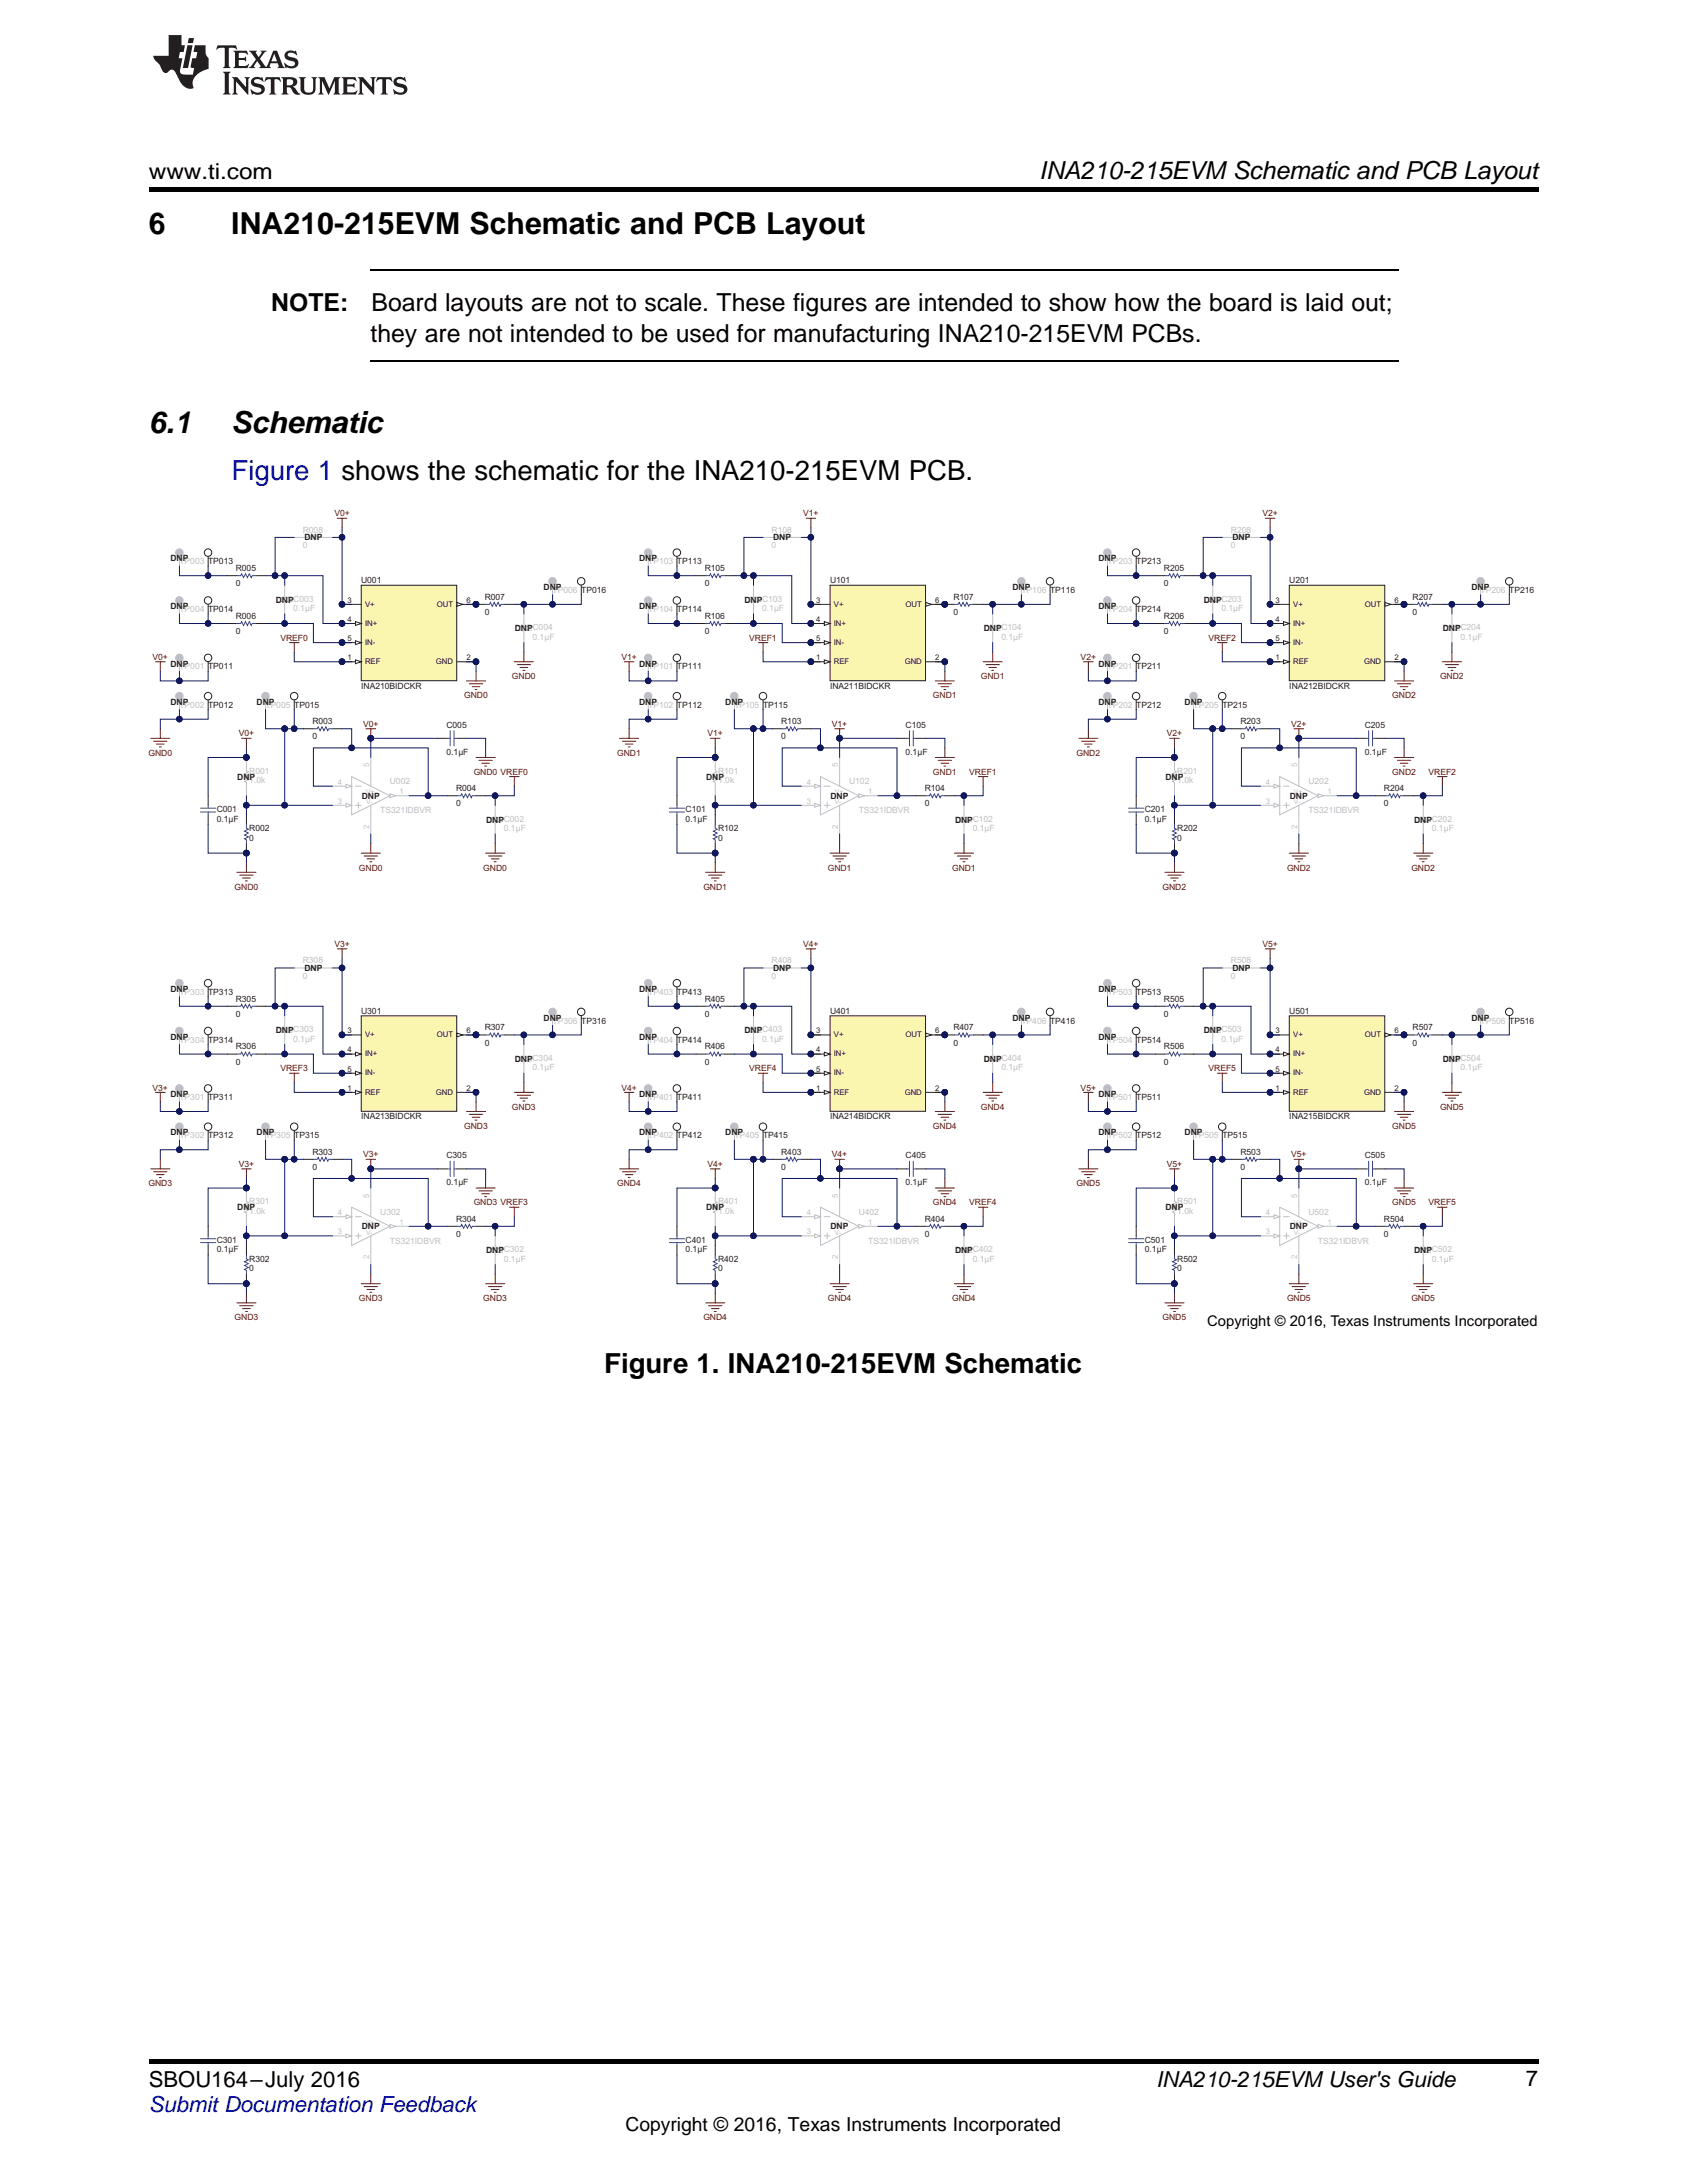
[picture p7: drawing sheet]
<svg xmlns="http://www.w3.org/2000/svg" width="216mm" height="279mm" viewBox="0 0 216 279" stroke-linecap="round" stroke-linejoin="round" font-family="sans-serif">
<defs><g id="words">
<g font-size="3.9">
<text x="19" y="30">6</text>
<text x="29.6" y="30">INA210-215EVM Schematic and PCB Layout</text>
<text x="19" y="55.4">6.1</text>
<text x="29.6" y="55.4">Schematic</text>
</g>
<text font-size="3.5" fill="#00f" x="29.6" y="61.4">Figure 1 shows the schematic for the INA210-215EVM PCB.</text>
<text font-size="3.5" x="77.3" y="175.7">Figure 1. INA210-215EVM Schematic</text>
<g font-size="3.2">
<text x="133" y="23">INA210-215EVM Schematic and PCB Layout</text>
<text x="34.7" y="39.9">NOTE:</text>
<text x="47.5" y="39.9">Board layouts are not to scale. These figures are intended to show how the board is laid out;</text>
<text x="47.4" y="43.7">they are not intended to be used for manufacturing INA210-215EVM PCBs.</text>
</g>
<g font-size="2.8">
<text x="19" y="23">www.ti.com</text>
<text x="19" y="267.1">SBOU164–July 2016</text>
<text x="148" y="267.1">INA210-215EVM User's Guide</text>
<text x="195.3" y="267">7</text>
</g>
<text font-size="2.8" fill="#00f" x="19" y="270.4">Submit Documentation Feedback</text>
<text font-size="2.5" x="80" y="272.7">Copyright © 2016, Texas Instruments Incorporated</text>
<text font-size="1.9" x="154.5" y="169.7">Copyright © 2016, Texas Instruments Incorporated</text>
<g font-size="1.1" fill="#231f20">
<text x="21.8" y="71.8">DNP</text>
<text x="39" y="69.2">DNP</text>
<text x="81.8" y="71.8">DNP</text>
<text x="98.9" y="69.2">DNP</text>
<text x="140.6" y="71.8">DNP</text>
<text x="157.7" y="69.2">DNP</text>
<text x="21.8" y="78">DNP</text>
<text x="30.2" y="75">0</text>
<text x="30.2" y="73.1">R005</text>
<text x="35.3" y="77.1">DNPC003</text>
<text x="46.2" y="74.7">U001</text>
<text x="62" y="76.7">R007</text>
<text x="69.6" y="75.5">DNP</text>
<text x="81.8" y="78">DNP</text>
<text x="90.2" y="75">0</text>
<text x="90.2" y="73.1">R105</text>
<text x="95.3" y="77.1">DNPC103</text>
<text x="106.2" y="74.7">U101</text>
<text x="122" y="76.7">R107</text>
<text x="129.6" y="75.5">DNP</text>
<text x="140.6" y="78">DNP</text>
<text x="149" y="75">0</text>
<text x="149" y="73.1">R205</text>
<text x="154" y="77.1">DNPC203</text>
<text x="165" y="74.7">U201</text>
<text x="180.8" y="76.7">R207</text>
<text x="188.3" y="75.5">DNP</text>
<text x="30.2" y="81.2">0</text>
<text x="30.2" y="79.2">R006</text>
<text x="62" y="78.7">0</text>
<text x="65.9" y="80.8">DNPC004</text>
<text x="90.2" y="81.2">0</text>
<text x="90.2" y="79.2">R106</text>
<text x="122" y="78.7">0</text>
<text x="125.9" y="80.8">DNPC104</text>
<text x="149" y="81.2">0</text>
<text x="149" y="79.2">R206</text>
<text x="180.8" y="78.7">0</text>
<text x="184.7" y="80.8">DNPC204</text>
<text x="21.8" y="85.3">DNP</text>
<text x="46.2" y="88.1">INA210BIDCKR</text>
<text x="81.8" y="85.3">DNP</text>
<text x="106.2" y="88.1">INA211BIDCKR</text>
<text x="140.6" y="85.3">DNP</text>
<text x="165" y="88.1">INA212BIDCKR</text>
<text x="21.8" y="90.2">DNP</text>
<text x="32.8" y="90.2">DNP</text>
<text x="40" y="94.6">0</text>
<text x="40" y="92.7">R003</text>
<text x="57.1" y="93.2">C005</text>
<text x="81.8" y="90.2">DNP</text>
<text x="92.8" y="90.2">DNP</text>
<text x="100" y="94.6">0</text>
<text x="100" y="92.7">R103</text>
<text x="115.9" y="93.2">C105</text>
<text x="140.6" y="90.2">DNP</text>
<text x="151.6" y="90.2">DNP</text>
<text x="158.8" y="94.6">0</text>
<text x="158.8" y="92.7">R203</text>
<text x="174.7" y="93.2">C205</text>
<text x="30.4" y="99.8">DNP</text>
<text x="57.1" y="96.6">0.1µF</text>
<text x="58.4" y="101.3">R004</text>
<text x="90.4" y="99.8">DNP</text>
<text x="115.9" y="96.6">0.1µF</text>
<text x="118.3" y="101.3">R104</text>
<text x="149.2" y="99.8">DNP</text>
<text x="174.7" y="96.6">0.1µF</text>
<text x="177.1" y="101.3">R204</text>
<text x="27.7" y="105.2">0.1µF</text>
<text x="27.7" y="103.9">C001</text>
<text x="31.9" y="107.6">0</text>
<text x="31.9" y="106.4">R002</text>
<text x="46.3" y="102.2">DNP</text>
<text x="58.4" y="103.2">0</text>
<text x="62.2" y="105.3">DNPC002</text>
<text x="87.7" y="105.2">0.1µF</text>
<text x="87.7" y="103.9">C101</text>
<text x="91.9" y="107.6">0</text>
<text x="91.9" y="106.4">R102</text>
<text x="106.3" y="102.2">DNP</text>
<text x="118.3" y="103.2">0</text>
<text x="122.2" y="105.3">DNPC102</text>
<text x="146.5" y="105.2">0.1µF</text>
<text x="146.5" y="103.9">C201</text>
<text x="150.7" y="107.6">0</text>
<text x="150.7" y="106.4">R202</text>
<text x="165.1" y="102.2">DNP</text>
<text x="177.1" y="103.2">0</text>
<text x="181" y="105.3">DNPC202</text>
<text x="39" y="124.3">DNP</text>
<text x="98.9" y="124.3">DNP</text>
<text x="157.7" y="124.3">DNP</text>
<text x="21.8" y="127">DNP</text>
<text x="30.2" y="130.2">0</text>
<text x="30.2" y="128.2">R305</text>
<text x="46.2" y="129.8">U301</text>
<text x="62" y="131.9">R307</text>
<text x="69.6" y="130.6">DNP</text>
<text x="81.8" y="127">DNP</text>
<text x="90.2" y="130.2">0</text>
<text x="90.2" y="128.2">R405</text>
<text x="106.2" y="129.8">U401</text>
<text x="122" y="131.9">R407</text>
<text x="129.6" y="130.6">DNP</text>
<text x="140.6" y="127">DNP</text>
<text x="149" y="130.2">0</text>
<text x="149" y="128.2">R505</text>
<text x="165" y="129.8">U501</text>
<text x="180.8" y="131.9">R507</text>
<text x="188.3" y="130.6">DNP</text>
<text x="21.8" y="133.1">DNP</text>
<text x="30.2" y="136.3">0</text>
<text x="30.2" y="134.3">R306</text>
<text x="35.3" y="132.2">DNPC303</text>
<text x="62" y="133.8">0</text>
<text x="65.9" y="135.9">DNPC304</text>
<text x="81.8" y="133.1">DNP</text>
<text x="90.2" y="136.3">0</text>
<text x="90.2" y="134.3">R406</text>
<text x="95.3" y="132.2">DNPC403</text>
<text x="122" y="133.8">0</text>
<text x="125.9" y="135.9">DNPC404</text>
<text x="140.6" y="133.1">DNP</text>
<text x="149" y="136.3">0</text>
<text x="149" y="134.3">R506</text>
<text x="154" y="132.2">DNPC503</text>
<text x="180.8" y="133.8">0</text>
<text x="184.7" y="135.9">DNPC504</text>
<text x="21.8" y="140.4">DNP</text>
<text x="46.2" y="143.2">INA213BIDCKR</text>
<text x="81.8" y="140.4">DNP</text>
<text x="106.2" y="143.2">INA214BIDCKR</text>
<text x="140.6" y="140.4">DNP</text>
<text x="165" y="143.2">INA215BIDCKR</text>
<text x="21.8" y="145.3">DNP</text>
<text x="32.8" y="145.3">DNP</text>
<text x="40" y="149.7">0</text>
<text x="40" y="147.8">R303</text>
<text x="57.1" y="148.3">C305</text>
<text x="81.8" y="145.3">DNP</text>
<text x="92.8" y="145.3">DNP</text>
<text x="100" y="149.7">0</text>
<text x="100" y="147.8">R403</text>
<text x="115.9" y="148.3">C405</text>
<text x="140.6" y="145.3">DNP</text>
<text x="151.6" y="145.3">DNP</text>
<text x="158.8" y="149.7">0</text>
<text x="158.8" y="147.8">R503</text>
<text x="174.7" y="148.3">C505</text>
<text x="30.4" y="154.9">DNP</text>
<text x="57.1" y="151.7">0.1µF</text>
<text x="90.4" y="154.9">DNP</text>
<text x="115.9" y="151.7">0.1µF</text>
<text x="149.2" y="154.9">DNP</text>
<text x="174.7" y="151.7">0.1µF</text>
<text x="27.7" y="160.3">0.1µF</text>
<text x="27.7" y="159">C301</text>
<text x="31.9" y="161.5">R302</text>
<text x="46.3" y="157.3">DNP</text>
<text x="58.4" y="158.3">0</text>
<text x="58.4" y="156.4">R304</text>
<text x="62.2" y="160.4">DNPC302</text>
<text x="87.7" y="160.3">0.1µF</text>
<text x="87.7" y="159">C401</text>
<text x="91.9" y="161.5">R402</text>
<text x="106.3" y="157.3">DNP</text>
<text x="118.3" y="158.3">0</text>
<text x="118.3" y="156.4">R404</text>
<text x="122.2" y="160.4">DNPC402</text>
<text x="146.5" y="160.3">0.1µF</text>
<text x="146.5" y="159">C501</text>
<text x="150.7" y="161.5">R502</text>
<text x="165.1" y="157.3">DNP</text>
<text x="177.1" y="158.3">0</text>
<text x="177.1" y="156.4">R504</text>
<text x="181" y="160.4">DNPC502</text>
<text x="31.9" y="162.7">0</text>
<text x="91.9" y="162.7">0</text>
<text x="150.7" y="162.7">0</text>
</g>
<g font-size="1.1" fill="#bebfc2">
<text x="38.8" y="70.1">0</text>
<text x="38.8" y="68.2">R008</text>
<text x="98.8" y="70.1">0</text>
<text x="98.8" y="68.2">R108</text>
<text x="157.5" y="70.1">0</text>
<text x="157.5" y="68.2">R208</text>
<text x="23" y="72.2">TP003 TP013</text>
<text x="70.7" y="75.9">TP006 TP016</text>
<text x="83" y="72.2">TP103 TP113</text>
<text x="130.7" y="75.9">TP106 TP116</text>
<text x="141.7" y="72.2">TP203 TP213</text>
<text x="189.5" y="75.9">TP206 TP216</text>
<text x="23" y="78.3">TP004 TP014</text>
<text x="37.5" y="78.2">0.1µF</text>
<text x="68.2" y="81.9">0.1µF</text>
<text x="83" y="78.3">TP104 TP114</text>
<text x="97.5" y="78.2">0.1µF</text>
<text x="128.2" y="81.9">0.1µF</text>
<text x="141.7" y="78.3">TP204 TP214</text>
<text x="156.3" y="78.2">0.1µF</text>
<text x="186.9" y="81.9">0.1µF</text>
<text x="23" y="85.7">TP001 TP011</text>
<text x="83" y="85.7">TP101 TP111</text>
<text x="141.7" y="85.7">TP201 TP211</text>
<text x="23" y="90.6">TP002 TP012</text>
<text x="34" y="90.6">TP005 TP015</text>
<text x="83" y="90.6">TP102 TP112</text>
<text x="94" y="90.6">TP105 TP115</text>
<text x="141.7" y="90.6">TP202 TP212</text>
<text x="152.8" y="90.6">TP205 TP215</text>
<text x="31.9" y="100.3">1.0k</text>
<text x="31.9" y="99.1">R001</text>
<text x="49.9" y="100.4">U002</text>
<text x="91.9" y="100.3">1.0k</text>
<text x="91.9" y="99.1">R101</text>
<text x="108.7" y="100.4">U102</text>
<text x="150.7" y="100.3">1.0k</text>
<text x="150.7" y="99.1">R201</text>
<text x="167.5" y="100.4">U202</text>
<text x="48.7" y="104.1">TS321IDBVR</text>
<text x="64.5" y="106.4">0.1µF</text>
<text x="109.9" y="104.1">TS321IDBVR</text>
<text x="124.5" y="106.4">0.1µF</text>
<text x="167.5" y="104.1">TS321IDBVR</text>
<text x="183.2" y="106.4">0.1µF</text>
<text x="38.8" y="125.3">0</text>
<text x="38.8" y="123.3">R308</text>
<text x="98.8" y="125.3">0</text>
<text x="98.8" y="123.3">R408</text>
<text x="157.5" y="125.3">0</text>
<text x="157.5" y="123.3">R508</text>
<text x="23" y="127.3">TP303 TP313</text>
<text x="70.7" y="131">TP306 TP316</text>
<text x="83" y="127.3">TP403 TP413</text>
<text x="130.7" y="131">TP406 TP416</text>
<text x="141.7" y="127.3">TP503 TP513</text>
<text x="189.5" y="131">TP506 TP516</text>
<text x="23" y="133.5">TP304 TP314</text>
<text x="37.5" y="133.3">0.1µF</text>
<text x="68.2" y="137">0.1µF</text>
<text x="83" y="133.5">TP404 TP414</text>
<text x="97.5" y="133.3">0.1µF</text>
<text x="128.2" y="137">0.1µF</text>
<text x="141.7" y="133.5">TP504 TP514</text>
<text x="156.3" y="133.3">0.1µF</text>
<text x="186.9" y="137">0.1µF</text>
<text x="23" y="140.8">TP301 TP311</text>
<text x="83" y="140.8">TP401 TP411</text>
<text x="141.7" y="140.8">TP501 TP511</text>
<text x="23" y="145.7">TP302 TP312</text>
<text x="34" y="145.7">TP305 TP315</text>
<text x="83" y="145.7">TP402 TP412</text>
<text x="94" y="145.7">TP405 TP415</text>
<text x="141.7" y="145.7">TP502 TP512</text>
<text x="152.8" y="145.7">TP505 TP515</text>
<text x="31.9" y="155.4">1.0k</text>
<text x="31.9" y="154.1">R301</text>
<text x="48.7" y="155.5">U302</text>
<text x="91.9" y="155.4">1.0k</text>
<text x="91.9" y="154.1">R401</text>
<text x="109.9" y="155.5">U402</text>
<text x="150.7" y="155.4">1.0k</text>
<text x="150.7" y="154.1">R501</text>
<text x="167.5" y="155.5">U502</text>
<text x="49.9" y="159.2">TS321IDBVR</text>
<text x="64.5" y="161.5">0.1µF</text>
<text x="111.1" y="159.2">TS321IDBVR</text>
<text x="124.5" y="161.5">0.1µF</text>
<text x="168.7" y="159.2">TS321IDBVR</text>
<text x="183.2" y="161.5">0.1µF</text>
</g>
<g font-size="1.1" fill="#6c0c0d">
<text x="42.8" y="66.1">V0+</text>
<text x="102.8" y="66.1">V1+</text>
<text x="161.6" y="66.1">V2+</text>
<text x="35.9" y="82">VREF0</text>
<text x="95.9" y="82">VREF1</text>
<text x="154.7" y="82">VREF2</text>
<text x="19.5" y="84.5">V0+</text>
<text x="59.4" y="89.4">GND0</text>
<text x="65.5" y="86.9">GND0</text>
<text x="79.5" y="84.5">V1+</text>
<text x="119.4" y="89.4">GND1</text>
<text x="125.5" y="86.9">GND1</text>
<text x="138.3" y="84.5">V2+</text>
<text x="178.2" y="89.4">GND2</text>
<text x="184.3" y="86.9">GND2</text>
<text x="30.6" y="94.3">V0+</text>
<text x="46.5" y="93">V0+</text>
<text x="90.5" y="94.3">V1+</text>
<text x="106.5" y="93">V1+</text>
<text x="149.3" y="94.3">V2+</text>
<text x="165.2" y="93">V2+</text>
<text x="19" y="96.7">GND0</text>
<text x="60.6" y="99.2">GND0 VREF0</text>
<text x="79" y="96.7">GND1</text>
<text x="119.4" y="99.2">GND1</text>
<text x="124" y="99.2">VREF1</text>
<text x="137.8" y="96.7">GND2</text>
<text x="178.2" y="99.2">GND2</text>
<text x="182.8" y="99.2">VREF2</text>
<text x="30" y="113.9">GND0</text>
<text x="45.9" y="111.4">GND0</text>
<text x="61.8" y="111.4">GND0</text>
<text x="90" y="113.9">GND1</text>
<text x="105.9" y="111.4">GND1</text>
<text x="121.8" y="111.4">GND1</text>
<text x="148.8" y="113.9">GND2</text>
<text x="164.7" y="111.4">GND2</text>
<text x="180.6" y="111.4">GND2</text>
<text x="42.8" y="121.2">V3+</text>
<text x="102.8" y="121.2">V4+</text>
<text x="161.6" y="121.2">V5+</text>
<text x="35.9" y="137.1">VREF3</text>
<text x="95.9" y="137.1">VREF4</text>
<text x="154.7" y="137.1">VREF5</text>
<text x="19.5" y="139.6">V3+</text>
<text x="65.5" y="142">GND3</text>
<text x="79.5" y="139.6">V4+</text>
<text x="125.5" y="142">GND4</text>
<text x="138.3" y="139.6">V5+</text>
<text x="184.3" y="142">GND5</text>
<text x="30.6" y="149.4">V3+</text>
<text x="46.5" y="148.1">V3+</text>
<text x="59.4" y="144.5">GND3</text>
<text x="90.5" y="149.4">V4+</text>
<text x="106.5" y="148.1">V4+</text>
<text x="119.4" y="144.5">GND4</text>
<text x="149.3" y="149.4">V5+</text>
<text x="165.2" y="148.1">V5+</text>
<text x="178.2" y="144.5">GND5</text>
<text x="19" y="151.8">GND3</text>
<text x="60.6" y="154.3">GND3 VREF3</text>
<text x="79" y="151.8">GND4</text>
<text x="119.4" y="154.3">GND4</text>
<text x="124" y="154.3">VREF4</text>
<text x="137.8" y="151.8">GND5</text>
<text x="178.2" y="154.3">GND5</text>
<text x="182.8" y="154.3">VREF5</text>
<text x="45.9" y="166.5">GND3</text>
<text x="61.8" y="166.5">GND3</text>
<text x="105.9" y="166.5">GND4</text>
<text x="121.8" y="166.5">GND4</text>
<text x="164.7" y="166.5">GND5</text>
<text x="180.6" y="166.5">GND5</text>
<text x="30" y="169">GND3</text>
<text x="90" y="169">GND4</text>
<text x="148.8" y="169">GND5</text>
</g>
<g font-size="1" fill="#231f20">
<text x="44.5" y="77.1">3</text>
<text x="46.7" y="77.6">V+</text>
<text x="55.9" y="77.6">OUT</text>
<text x="59.7" y="77.1">6</text>
<text x="104.5" y="77.1">3</text>
<text x="106.7" y="77.6">V+</text>
<text x="115.9" y="77.6">OUT</text>
<text x="119.7" y="77.1">6</text>
<text x="163.2" y="77.1">3</text>
<text x="165.5" y="77.6">V+</text>
<text x="174.7" y="77.6">OUT</text>
<text x="178.5" y="77.1">6</text>
<text x="44.5" y="79.6">4</text>
<text x="44.5" y="82">5</text>
<text x="46.7" y="80.1">IN+</text>
<text x="46.7" y="82.5">IN-</text>
<text x="104.5" y="79.6">4</text>
<text x="104.5" y="82">5</text>
<text x="106.7" y="80.1">IN+</text>
<text x="106.7" y="82.5">IN-</text>
<text x="163.2" y="79.6">4</text>
<text x="163.2" y="82">5</text>
<text x="165.5" y="80.1">IN+</text>
<text x="165.5" y="82.5">IN-</text>
<text x="44.5" y="84.5">1</text>
<text x="46.7" y="85">REF</text>
<text x="55.8" y="85">GND</text>
<text x="59.7" y="84.5">2</text>
<text x="104.5" y="84.5">1</text>
<text x="106.7" y="85">REF</text>
<text x="115.8" y="85">GND</text>
<text x="119.7" y="84.5">2</text>
<text x="163.2" y="84.5">1</text>
<text x="165.5" y="85">REF</text>
<text x="174.6" y="85">GND</text>
<text x="178.5" y="84.5">2</text>
<text x="44.5" y="134.7">4</text>
<text x="44.5" y="137.1">5</text>
<text x="44.5" y="132.3">3</text>
<text x="46.7" y="135.2">IN+</text>
<text x="46.7" y="137.6">IN-</text>
<text x="46.7" y="132.7">V+</text>
<text x="55.9" y="132.7">OUT</text>
<text x="59.7" y="132.3">6</text>
<text x="104.5" y="134.7">4</text>
<text x="104.5" y="137.1">5</text>
<text x="104.5" y="132.3">3</text>
<text x="106.7" y="135.2">IN+</text>
<text x="106.7" y="137.6">IN-</text>
<text x="106.7" y="132.7">V+</text>
<text x="115.9" y="132.7">OUT</text>
<text x="119.7" y="132.3">6</text>
<text x="163.2" y="134.7">4</text>
<text x="163.2" y="137.1">5</text>
<text x="163.2" y="132.3">3</text>
<text x="165.5" y="135.2">IN+</text>
<text x="165.5" y="137.6">IN-</text>
<text x="165.5" y="132.7">V+</text>
<text x="174.7" y="132.7">OUT</text>
<text x="178.5" y="132.3">6</text>
<text x="44.5" y="139.6">1</text>
<text x="46.7" y="140.1">REF</text>
<text x="55.8" y="140.1">GND</text>
<text x="59.7" y="139.6">2</text>
<text x="104.5" y="139.6">1</text>
<text x="106.7" y="140.1">REF</text>
<text x="115.8" y="140.1">GND</text>
<text x="119.7" y="139.6">2</text>
<text x="163.2" y="139.6">1</text>
<text x="165.5" y="140.1">REF</text>
<text x="174.6" y="140.1">GND</text>
<text x="178.5" y="139.6">2</text>
</g>
<g font-size="1" fill="#bebfc2">
<text x="43.2" y="100.4">4</text>
<text x="47.2" y="98.2" transform="rotate(-90 47.2 98.2)">5</text>
<text x="51.1" y="101.6">1</text>
<text x="103.2" y="100.4">4</text>
<text x="107.2" y="98.2" transform="rotate(-90 107.2 98.2)">5</text>
<text x="111.1" y="101.6">1</text>
<text x="162" y="100.4">4</text>
<text x="166" y="98.2" transform="rotate(-90 166 98.2)">5</text>
<text x="169.9" y="101.6">1</text>
<text x="43.2" y="102.9">3</text>
<text x="47.2" y="106.1" transform="rotate(-90 47.2 106.1)">2</text>
<text x="103.2" y="102.9">3</text>
<text x="107.2" y="106.1" transform="rotate(-90 107.2 106.1)">2</text>
<text x="162" y="102.9">3</text>
<text x="166" y="106.1" transform="rotate(-90 166 106.1)">2</text>
<text x="43.2" y="155.5">4</text>
<text x="47.2" y="153.3" transform="rotate(-90 47.2 153.3)">5</text>
<text x="103.2" y="155.5">4</text>
<text x="107.2" y="153.3" transform="rotate(-90 107.2 153.3)">5</text>
<text x="162" y="155.5">4</text>
<text x="166" y="153.3" transform="rotate(-90 166 153.3)">5</text>
<text x="43.2" y="158">3</text>
<text x="47.2" y="161.2" transform="rotate(-90 47.2 161.2)">2</text>
<text x="51.1" y="156.7">1</text>
<text x="103.2" y="158">3</text>
<text x="107.2" y="161.2" transform="rotate(-90 107.2 161.2)">2</text>
<text x="111.1" y="156.7">1</text>
<text x="162" y="158">3</text>
<text x="166" y="161.2" transform="rotate(-90 166 161.2)">2</text>
<text x="169.9" y="156.7">1</text>
</g>
<g font-size=".9" fill="#bebfc2">
<text x="46.8" y="101.7">V+</text>
<text x="106.8" y="101.7">V+</text>
<text x="165.6" y="101.7">V+</text>
<text x="46.8" y="102.9">V-</text>
<text x="106.8" y="102.9">V-</text>
<text x="165.6" y="102.9">V-</text>
<text x="46.8" y="156.8">V+</text>
<text x="46.8" y="158">V-</text>
<text x="106.8" y="156.8">V+</text>
<text x="106.8" y="158">V-</text>
<text x="165.6" y="156.8">V+</text>
<text x="165.6" y="158">V-</text>
</g>
</g></defs>
<path d="M19 263.5h177.8v.6h-177.8z" fill="#000"/>
<path d="M19 65.3h177.7v104.8h-177.7z" fill="#fff"/>
<path d="M102.6 100.6h2.4" fill="none" stroke="#bebfc2" stroke-width=".13"/>
<path d="M104.3 100.4l.7 .2-.7 .3z" fill="#fff"/>
<path d="M102.6 103.1h2.4M104.3 100.4l.7 .2-.7 .3z" fill="none" stroke="#bebfc2" stroke-width=".13"/>
<path d="M104.3 102.8l.7 .3-.7 .2z" fill="#fff"/>
<path d="M104.3 102.8l.7 .3-.7 .2zM107.5 104.3v2.4M109.9 101.8h2.5" fill="none" stroke="#bebfc2" stroke-width=".13"/>
<path d="M109.9 101.6l.7 .2-.7 .3z" fill="#fff"/>
<path d="M105 99.4l4.9 2.4-4.9 2.5zM107.5 96.9v3.7M105.5 100.6h.7M105.5 103.1h.7M105.9 102.7v.7M107.5 103.1v1.2M109.9 101.6l.7 .2-.7 .3z" fill="none" stroke="#bebfc2" stroke-width=".13"/>
<circle cx="83" cy="84.2" r=".48" fill="#bebfc2"/>
<g fill="none" stroke="#bebfc2" stroke-width=".13">
<path d="M83 84.7v1.2"/>
<circle cx="83" cy="84.2" r=".48"/>
</g>
<circle cx="83" cy="89.1" r=".48" fill="#bebfc2"/>
<g fill="none" stroke="#bebfc2" stroke-width=".13">
<path d="M83 89.6v1.2"/>
<circle cx="83" cy="89.1" r=".48"/>
</g>
<circle cx="83" cy="70.7" r=".48" fill="#bebfc2"/>
<g fill="none" stroke="#bebfc2" stroke-width=".13">
<path d="M83 71.2v1.3"/>
<circle cx="83" cy="70.7" r=".48"/>
</g>
<circle cx="83" cy="76.9" r=".48" fill="#bebfc2"/>
<g fill="none" stroke="#bebfc2" stroke-width=".13">
<path d="M83 77.4v1.2"/>
<circle cx="83" cy="76.9" r=".48"/>
</g>
<circle cx="94" cy="89.1" r=".48" fill="#bebfc2"/>
<g fill="none" stroke="#bebfc2" stroke-width=".13">
<path d="M94 89.6v1.2"/>
<circle cx="94" cy="89.1" r=".48"/>
</g>
<circle cx="130.7" cy="74.4" r=".48" fill="#bebfc2"/>
<g fill="none" stroke="#bebfc2" stroke-width=".13">
<path d="M130.7 74.9v1.2"/>
<circle cx="130.7" cy="74.4" r=".48"/>
</g>
<circle cx="86.6" cy="84.2" r=".48" fill="#fff"/>
<g fill="none" stroke="#231f20" stroke-width=".13">
<path d="M86.6 84.7v1.2"/>
<circle cx="86.6" cy="84.2" r=".48"/>
</g>
<circle cx="86.6" cy="89.1" r=".48" fill="#fff"/>
<g fill="none" stroke="#231f20" stroke-width=".13">
<path d="M86.6 89.6v1.2"/>
<circle cx="86.6" cy="89.1" r=".48"/>
</g>
<circle cx="86.6" cy="70.7" r=".48" fill="#fff"/>
<g fill="none" stroke="#231f20" stroke-width=".13">
<path d="M86.6 71.2v1.3"/>
<circle cx="86.6" cy="70.7" r=".48"/>
</g>
<circle cx="86.6" cy="76.9" r=".48" fill="#fff"/>
<g fill="none" stroke="#231f20" stroke-width=".13">
<path d="M86.6 77.4v1.2"/>
<circle cx="86.6" cy="76.9" r=".48"/>
</g>
<path d="M102.6 100.6h-2.5v-4.9h14.7v6.1h-2.4" fill="none" stroke="#10185d" stroke-width=".13"/>
<circle cx="105" cy="95.7" r=".36" fill="#10185d"/>
<circle cx="105" cy="95.7" r=".36" fill="none" stroke="#10185d" stroke-width=".13"/>
<circle cx="114.8" cy="101.8" r=".36" fill="#10185d"/>
<circle cx="114.8" cy="101.8" r=".36" fill="none" stroke="#10185d" stroke-width=".13"/>
<path d="M106.8 93.3h1.3M107.5 93.3v1.2" fill="none" stroke="#6c0c0d" stroke-width=".13"/>
<circle cx="107.4" cy="94.5" r=".36" fill="#10185d"/>
<g fill="none" stroke="#10185d" stroke-width=".13">
<path d="M80.5 85.9v1.3h2.5v-1.3"/>
<circle cx="107.4" cy="94.5" r=".36"/>
</g>
<path d="M103.2 66.3h1.2M103.8 66.3v1.3M79.9 84.7h1.2M80.5 84.7v1.2" fill="none" stroke="#6c0c0d" stroke-width=".13"/>
<circle cx="83" cy="87.1" r=".36" fill="#10185d"/>
<g fill="none" stroke="#10185d" stroke-width=".13">
<path d="M86.6 85.9v1.3h-3.6"/>
<circle cx="83" cy="87.1" r=".36"/>
</g>
<circle cx="83" cy="87.1" r=".36" fill="#10185d"/>
<g fill="none" stroke="#10185d" stroke-width=".13">
<path d="M103.8 67.6v9.8h1.2"/>
<circle cx="83" cy="87.1" r=".36"/>
</g>
<circle cx="103.8" cy="77.3" r=".36" fill="#10185d"/>
<circle cx="103.8" cy="77.3" r=".36" fill="none" stroke="#10185d" stroke-width=".13"/>
<circle cx="103.8" cy="68.8" r=".36" fill="#10185d"/>
<g fill="none" stroke="#10185d" stroke-width=".13">
<path d="M107.5 94.5v2.4"/>
<circle cx="103.8" cy="68.8" r=".36"/>
</g>
<circle cx="107.4" cy="94.5" r=".36" fill="#10185d"/>
<g fill="none" stroke="#10185d" stroke-width=".13">
<path d="M86.6 90.8v1.2h-6.1v1.3"/>
<circle cx="107.4" cy="94.5" r=".36"/>
</g>
<g fill="none" stroke="#6c0c0d" stroke-width=".13">
<path d="M79.3 94.5h2.4M79.7 94.9h1.7M80 95.2h1M80.4 95.6h.2M80.5 93.3v1.2M119.7 87.2h2.4M120.1 87.5h1.7M120.4 87.9h1M120.8 88.3h.2M120.9 85.9v1.3M106.2 109.2h2.5M106.6 109.6h1.7"/>
<path d="M107 109.9h.9M107.3 110.3h.3M107.5 108v1.2"/>
</g>
<circle cx="83" cy="92" r=".36" fill="#10185d"/>
<g fill="none" stroke="#10185d" stroke-width=".13">
<path d="M83 90.8v1.2"/>
<circle cx="83" cy="92" r=".36"/>
</g>
<circle cx="83" cy="92" r=".36" fill="#10185d"/>
<circle cx="83" cy="92" r=".36" fill="none" stroke="#10185d" stroke-width=".13"/>
<circle cx="97.6" cy="89.1" r=".48" fill="#fff"/>
<g fill="none" stroke="#231f20" stroke-width=".13">
<path d="M97.7 89.6v1.2"/>
<circle cx="97.6" cy="89.1" r=".48"/>
</g>
<path d="M119.7 84.7h1.2v1.2" fill="none" stroke="#10185d" stroke-width=".13"/>
<circle cx="120.9" cy="84.7" r=".36" fill="#10185d"/>
<g fill="none" stroke="#10185d" stroke-width=".13">
<path d="M107.5 106.7v1.3"/>
<circle cx="120.9" cy="84.7" r=".36"/>
</g>
<path d="M90.9 94.5h1.2M91.5 94.5v1.2M90.3 111.6h2.5M90.7 112h1.7M91 112.4h1M91.4 112.7h.3M91.5 110.4v1.2" fill="none" stroke="#6c0c0d" stroke-width=".13"/>
<path d="M91.5 96.9v1.3M91.5 100.6v1.2" fill="none" stroke="#bebfc2" stroke-width=".13"/>
<circle cx="91.5" cy="96.9" r=".36" fill="#10185d"/>
<circle cx="91.5" cy="96.9" r=".36" fill="none" stroke="#10185d" stroke-width=".13"/>
<path d="M91.5 98.2v.5l.3 .1-.5 .2 .5 .3-.5 .2 .5 .3-.5 .2 .2 .1v.5" fill="none" stroke="#bebfc2" stroke-width=".13"/>
<circle cx="91.5" cy="96.9" r=".36" fill="#10185d"/>
<g fill="none" stroke="#10185d" stroke-width=".13">
<path d="M91.5 101.8v2.5"/>
<circle cx="91.5" cy="96.9" r=".36"/>
</g>
<circle cx="91.5" cy="103.1" r=".36" fill="#10185d"/>
<g fill="none" stroke="#10185d" stroke-width=".13">
<path d="M91.5 95.7v1.2"/>
<circle cx="91.5" cy="103.1" r=".36"/>
</g>
<circle cx="91.5" cy="96.9" r=".36" fill="#10185d"/>
<g fill="none" stroke="#10185d" stroke-width=".13">
<path d="M91.5 109.2v1.2"/>
<circle cx="91.5" cy="96.9" r=".36"/>
</g>
<circle cx="91.5" cy="109.2" r=".36" fill="#10185d"/>
<g fill="none" stroke="#10185d" stroke-width=".13">
<path d="M96.4 93.3h2.5"/>
<circle cx="91.5" cy="109.2" r=".36"/>
</g>
<path d="M125.2 99.4h1.2M125.8 99.4v1.2" fill="none" stroke="#6c0c0d" stroke-width=".13"/>
<path d="M98.9 93.3h1.2M102.6 93.3h1.2" fill="none" stroke="#231f20" stroke-width=".13"/>
<path d="M100.1 93.3h.5l.1-.3 .3 .5 .2-.5 .3 .5 .2-.5 .2 .5 .2-.2h.5" fill="none" stroke="#254fa2" stroke-width=".13"/>
<circle cx="96.4" cy="93.3" r=".36" fill="#10185d"/>
<circle cx="96.4" cy="93.3" r=".36" fill="none" stroke="#10185d" stroke-width=".13"/>
<circle cx="97.6" cy="93.3" r=".36" fill="#10185d"/>
<g fill="none" stroke="#10185d" stroke-width=".13">
<path d="M103.8 93.3h1.2v2.4"/>
<circle cx="97.6" cy="93.3" r=".35"/>
</g>
<circle cx="105" cy="95.7" r=".36" fill="#10185d"/>
<g fill="none" stroke="#10185d" stroke-width=".13">
<path d="M114.8 101.8h2.4"/>
<circle cx="105" cy="95.7" r=".36"/>
</g>
<path d="M117.2 101.8h1.3M120.9 101.8h1.2" fill="none" stroke="#231f20" stroke-width=".13"/>
<path d="M118.5 101.8h.5l.1-.2 .2 .5 .3-.5 .2 .5 .3-.5 .2 .5 .1-.3h.5" fill="none" stroke="#254fa2" stroke-width=".13"/>
<circle cx="114.8" cy="101.8" r=".36" fill="#10185d"/>
<g fill="none" stroke="#10185d" stroke-width=".13">
<path d="M125.8 100.6v1.2h-3.7"/>
<circle cx="114.8" cy="101.8" r=".36"/>
</g>
<circle cx="123.4" cy="101.8" r=".36" fill="#10185d"/>
<g fill="none" stroke="#10185d" stroke-width=".13">
<path d="M96.4 93.3v9.8h6.2"/>
<circle cx="123.4" cy="101.8" r=".36"/>
</g>
<circle cx="96.4" cy="93.3" r=".36" fill="#10185d"/>
<circle cx="96.4" cy="93.3" r=".36" fill="none" stroke="#10185d" stroke-width=".13"/>
<circle cx="96.4" cy="103.1" r=".36" fill="#10185d"/>
<g fill="none" stroke="#10185d" stroke-width=".13">
<path d="M91.5 103.1h4.9"/>
<circle cx="96.4" cy="103.1" r=".36"/>
</g>
<circle cx="91.5" cy="103.1" r=".36" fill="#10185d"/>
<circle cx="91.5" cy="103.1" r=".36" fill="none" stroke="#10185d" stroke-width=".13"/>
<circle cx="96.4" cy="103.1" r=".36" fill="#10185d"/>
<g fill="none" stroke="#10185d" stroke-width=".13">
<path d="M91.5 96.9h-4.9v4.9"/>
<circle cx="96.4" cy="103.1" r=".36"/>
</g>
<path d="M95.5 76.5h1.9M95.5 77h1.9M96.4 74.9v1.6M96.4 77v1.6M122.4 104.7h1.9M122.4 105.2h1.9M123.4 103.1v1.6M123.4 105.2v1.5" fill="none" stroke="#bebfc2" stroke-width=".13"/>
<path d="M86.6 101.8v1.3M86.6 104.3v1.2" fill="none" stroke="#231f20" stroke-width=".13"/>
<path d="M85.7 103.4h1.9M85.7 103.9h1.9M86.6 103.1v.3M86.6 103.9v.4" fill="none" stroke="#254fa2" stroke-width=".13"/>
<path d="M97 82.3h1.3M97.7 82.3v1.2" fill="none" stroke="#6c0c0d" stroke-width=".13"/>
<circle cx="91.5" cy="96.9" r=".36" fill="#10185d"/>
<g fill="none" stroke="#10185d" stroke-width=".13">
<path d="M86.6 105.5v3.7h4.9"/>
<circle cx="91.5" cy="96.9" r=".36"/>
</g>
<circle cx="91.5" cy="109.2" r=".36" fill="#10185d"/>
<g fill="none" stroke="#10185d" stroke-width=".13">
<path d="M123.4 101.8v1.3"/>
<circle cx="91.5" cy="109.2" r=".36"/>
</g>
<circle cx="123.4" cy="101.8" r=".36" fill="#10185d"/>
<circle cx="123.4" cy="101.8" r=".36" fill="none" stroke="#10185d" stroke-width=".13"/>
<path d="M122.1 109.2h2.5M122.5 109.6h1.7M122.9 109.9h1M123.2 110.3h.3M123.4 108v1.2" fill="none" stroke="#6c0c0d" stroke-width=".13"/>
<path d="M89.1 73.7h1.2M89.1 79.8h1.2M92.8 73.7h1.2M92.8 79.8h1.2M120.9 77.4h1.2M124.6 77.4h1.2" fill="none" stroke="#231f20" stroke-width=".13"/>
<path d="M90.3 73.7h.5l.1-.3 .3 .5 .2-.5 .3 .5 .2-.5 .2 .5 .2-.2h.5M90.3 79.8h.5l.1-.2 .3 .4 .2-.4 .3 .4 .2-.4 .2 .4 .2-.2h.5" fill="none" stroke="#254fa2" stroke-width=".13"/>
<path d="M127 78.6v1.6M126.1 80.2h1.9M126.1 80.7h1.9M127 80.7v1.6" fill="none" stroke="#bebfc2" stroke-width=".13"/>
<circle cx="120.9" cy="77.3" r=".36" fill="#10185d"/>
<circle cx="120.9" cy="77.3" r=".36" fill="none" stroke="#10185d" stroke-width=".13"/>
<path d="M122.1 77.4h.5l.2-.3 .2 .5 .2-.5 .3 .5 .2-.5 .3 .5 .1-.2h.5" fill="none" stroke="#254fa2" stroke-width=".13"/>
<circle cx="120.9" cy="77.3" r=".36" fill="#10185d"/>
<g fill="none" stroke="#10185d" stroke-width=".13">
<path d="M96.4 78.6v1.2h-2.4"/>
<circle cx="120.9" cy="77.3" r=".36"/>
</g>
<circle cx="96.4" cy="79.8" r=".36" fill="#10185d"/>
<g fill="none" stroke="#10185d" stroke-width=".13">
<path d="M94 73.7h2.4v1.2"/>
<circle cx="96.4" cy="79.8" r=".36"/>
</g>
<circle cx="95.2" cy="73.7" r=".36" fill="#10185d"/>
<circle cx="95.2" cy="73.7" r=".36" fill="none" stroke="#10185d" stroke-width=".13"/>
<circle cx="96.4" cy="73.7" r=".36" fill="#10185d"/>
<g fill="none" stroke="#10185d" stroke-width=".13">
<path d="M96.4 79.8h3.7v2.5h4.9"/>
<circle cx="96.4" cy="73.7" r=".36"/>
</g>
<circle cx="96.4" cy="79.8" r=".36" fill="#10185d"/>
<circle cx="96.4" cy="79.8" r=".36" fill="none" stroke="#10185d" stroke-width=".13"/>
<circle cx="103.8" cy="82.2" r=".36" fill="#10185d"/>
<g fill="none" stroke="#10185d" stroke-width=".13">
<path d="M96.4 73.7h4.9v6.1h3.7"/>
<circle cx="103.8" cy="82.2" r=".36"/>
</g>
<circle cx="103.8" cy="79.8" r=".36" fill="#10185d"/>
<circle cx="103.8" cy="79.8" r=".36" fill="none" stroke="#10185d" stroke-width=".13"/>
<circle cx="96.4" cy="73.7" r=".36" fill="#10185d"/>
<g fill="none" stroke="#10185d" stroke-width=".13">
<path d="M83 72.5v1.2h6.1"/>
<circle cx="96.4" cy="73.7" r=".36"/>
</g>
<circle cx="86.6" cy="73.7" r=".36" fill="#10185d"/>
<g fill="none" stroke="#10185d" stroke-width=".13">
<path d="M86.6 72.5v1.2"/>
<circle cx="86.6" cy="73.7" r=".36"/>
</g>
<circle cx="86.6" cy="73.7" r=".36" fill="#10185d"/>
<g fill="none" stroke="#10185d" stroke-width=".13">
<path d="M83 78.6v1.2h6.1"/>
<circle cx="86.6" cy="73.7" r=".36"/>
</g>
<circle cx="86.6" cy="79.8" r=".36" fill="#10185d"/>
<g fill="none" stroke="#10185d" stroke-width=".13">
<path d="M86.6 78.6v1.2"/>
<circle cx="86.6" cy="79.8" r=".36"/>
</g>
<circle cx="86.6" cy="79.8" r=".36" fill="#10185d"/>
<g fill="none" stroke="#10185d" stroke-width=".13">
<path d="M119.7 77.4h1.2"/>
<circle cx="86.6" cy="79.8" r=".36"/>
</g>
<circle cx="120.9" cy="77.3" r=".36" fill="#10185d"/>
<g fill="none" stroke="#10185d" stroke-width=".13">
<path d="M125.8 77.4h1.2v1.2"/>
<circle cx="120.9" cy="77.3" r=".36"/>
</g>
<circle cx="127" cy="77.3" r=".36" fill="#10185d"/>
<g fill="none" stroke="#10185d" stroke-width=".13">
<path d="M127 82.3v1.2"/>
<circle cx="127" cy="77.3" r=".36"/>
</g>
<path d="M125.8 84.7h2.5M126.2 85.1h1.7M126.6 85.4h.9M126.9 85.8h.3M127 83.5v1.2" fill="none" stroke="#6c0c0d" stroke-width=".13"/>
<circle cx="134.4" cy="74.4" r=".48" fill="#fff"/>
<g fill="none" stroke="#231f20" stroke-width=".13">
<path d="M134.4 74.9v1.2"/>
<circle cx="134.4" cy="74.4" r=".48"/>
</g>
<path d="M130.7 76.1v1.3h-3.7" fill="none" stroke="#10185d" stroke-width=".13"/>
<circle cx="127" cy="77.3" r=".36" fill="#10185d"/>
<circle cx="127" cy="77.3" r=".36" fill="none" stroke="#10185d" stroke-width=".13"/>
<circle cx="130.7" cy="77.3" r=".36" fill="#10185d"/>
<g fill="none" stroke="#10185d" stroke-width=".13">
<path d="M134.4 76.1v1.3h-3.7"/>
<circle cx="130.7" cy="77.3" r=".36"/>
</g>
<circle cx="130.7" cy="77.3" r=".36" fill="#10185d"/>
<g fill="none" stroke="#10185d" stroke-width=".13">
<path d="M102.6 68.8h1.2"/>
<circle cx="130.7" cy="77.3" r=".36"/>
</g>
<path d="M97.7 68.8h1.7l.1-.3 .2 .5 .3-.5 .2 .5 .3-.5 .2 .5 .1-.2h1.8" fill="none" stroke="#bebfc2" stroke-width=".13"/>
<circle cx="103.8" cy="68.8" r=".36" fill="#10185d"/>
<g fill="none" stroke="#10185d" stroke-width=".13">
<path d="M97.7 68.8h-2.5v4.9"/>
<circle cx="103.8" cy="68.8" r=".36"/>
</g>
<circle cx="95.2" cy="73.7" r=".36" fill="#10185d"/>
<g fill="none" stroke="#10185d" stroke-width=".13">
<path d="M97.7 83.5v1.2h7.3M123.4 106.7v1.3"/>
<circle cx="95.2" cy="73.7" r=".36"/>
</g>
<circle cx="103.8" cy="84.7" r=".36" fill="#10185d"/>
<g fill="none" stroke="#10185d" stroke-width=".13">
<path d="M94 90.8v2.5h2.4"/>
<circle cx="103.8" cy="84.7" r=".36"/>
</g>
<circle cx="96.4" cy="93.3" r=".36" fill="#10185d"/>
<g fill="none" stroke="#10185d" stroke-width=".13">
<path d="M97.7 90.8v2.5"/>
<circle cx="96.4" cy="93.3" r=".36"/>
</g>
<circle cx="97.6" cy="93.3" r=".36" fill="#10185d"/>
<circle cx="97.6" cy="93.3" r=".35" fill="none" stroke="#10185d" stroke-width=".13"/>
<path d="M161.3 100.6h2.5" fill="none" stroke="#bebfc2" stroke-width=".13"/>
<path d="M163 100.4l.8 .2-.8 .3z" fill="#fff"/>
<path d="M161.3 103.1h2.5M163 100.4l.8 .2-.8 .3z" fill="none" stroke="#bebfc2" stroke-width=".13"/>
<path d="M163 102.8l.8 .3-.8 .2z" fill="#fff"/>
<path d="M163 102.8l.8 .3-.8 .2zM166.2 104.3v2.4M168.7 101.8h2.4" fill="none" stroke="#bebfc2" stroke-width=".13"/>
<path d="M168.7 101.6l.7 .2-.7 .3z" fill="#fff"/>
<path d="M163.8 99.4l4.9 2.4-4.9 2.5zM166.2 96.9v3.7M164.3 100.6h.7M164.3 103.1h.7M164.6 102.7v.7M166.2 103.1v1.2M168.7 101.6l.7 .2-.7 .3z" fill="none" stroke="#bebfc2" stroke-width=".13"/>
<circle cx="141.7" cy="84.2" r=".48" fill="#bebfc2"/>
<g fill="none" stroke="#bebfc2" stroke-width=".13">
<path d="M141.7 84.7v1.2"/>
<circle cx="141.7" cy="84.2" r=".48"/>
</g>
<circle cx="141.7" cy="89.1" r=".48" fill="#bebfc2"/>
<g fill="none" stroke="#bebfc2" stroke-width=".13">
<path d="M141.7 89.6v1.2"/>
<circle cx="141.7" cy="89.1" r=".48"/>
</g>
<circle cx="141.7" cy="70.7" r=".48" fill="#bebfc2"/>
<g fill="none" stroke="#bebfc2" stroke-width=".13">
<path d="M141.7 71.2v1.3"/>
<circle cx="141.7" cy="70.7" r=".48"/>
</g>
<circle cx="141.7" cy="76.9" r=".48" fill="#bebfc2"/>
<g fill="none" stroke="#bebfc2" stroke-width=".13">
<path d="M141.7 77.4v1.2"/>
<circle cx="141.7" cy="76.9" r=".48"/>
</g>
<circle cx="152.7" cy="89.1" r=".48" fill="#bebfc2"/>
<g fill="none" stroke="#bebfc2" stroke-width=".13">
<path d="M152.8 89.6v1.2"/>
<circle cx="152.7" cy="89.1" r=".48"/>
</g>
<circle cx="189.5" cy="74.4" r=".48" fill="#bebfc2"/>
<g fill="none" stroke="#bebfc2" stroke-width=".13">
<path d="M189.5 74.9v1.2"/>
<circle cx="189.5" cy="74.4" r=".48"/>
</g>
<circle cx="145.4" cy="84.2" r=".48" fill="#fff"/>
<g fill="none" stroke="#231f20" stroke-width=".13">
<path d="M145.4 84.7v1.2"/>
<circle cx="145.4" cy="84.2" r=".48"/>
</g>
<circle cx="145.4" cy="89.1" r=".48" fill="#fff"/>
<g fill="none" stroke="#231f20" stroke-width=".13">
<path d="M145.4 89.6v1.2"/>
<circle cx="145.4" cy="89.1" r=".48"/>
</g>
<circle cx="145.4" cy="70.7" r=".48" fill="#fff"/>
<g fill="none" stroke="#231f20" stroke-width=".13">
<path d="M145.4 71.2v1.3"/>
<circle cx="145.4" cy="70.7" r=".48"/>
</g>
<circle cx="145.4" cy="76.9" r=".48" fill="#fff"/>
<g fill="none" stroke="#231f20" stroke-width=".13">
<path d="M145.4 77.4v1.2"/>
<circle cx="145.4" cy="76.9" r=".48"/>
</g>
<path d="M161.3 100.6h-2.4v-4.9h14.7v6.1h-2.5" fill="none" stroke="#10185d" stroke-width=".13"/>
<circle cx="163.8" cy="95.7" r=".36" fill="#10185d"/>
<circle cx="163.8" cy="95.7" r=".36" fill="none" stroke="#10185d" stroke-width=".13"/>
<circle cx="173.6" cy="101.8" r=".36" fill="#10185d"/>
<g fill="none" stroke="#10185d" stroke-width=".13">
<path d="M139.3 85.9v1.3h2.4v-1.3"/>
<circle cx="173.6" cy="101.8" r=".36"/>
</g>
<path d="M161.9 66.3h1.3M162.6 66.3v1.3" fill="none" stroke="#6c0c0d" stroke-width=".13"/>
<circle cx="141.7" cy="87.1" r=".36" fill="#10185d"/>
<g fill="none" stroke="#10185d" stroke-width=".13">
<path d="M145.4 85.9v1.3h-3.7"/>
<circle cx="141.7" cy="87.1" r=".36"/>
</g>
<circle cx="141.7" cy="87.1" r=".36" fill="#10185d"/>
<g fill="none" stroke="#10185d" stroke-width=".13">
<path d="M162.6 67.6v9.8h1.2"/>
<circle cx="141.7" cy="87.1" r=".36"/>
</g>
<circle cx="162.5" cy="77.3" r=".36" fill="#10185d"/>
<circle cx="162.5" cy="77.3" r=".36" fill="none" stroke="#10185d" stroke-width=".13"/>
<circle cx="162.5" cy="68.8" r=".36" fill="#10185d"/>
<g fill="none" stroke="#10185d" stroke-width=".13">
<path d="M166.2 94.5v2.4"/>
<circle cx="162.5" cy="68.8" r=".36"/>
</g>
<circle cx="166.2" cy="94.5" r=".36" fill="#10185d"/>
<g fill="none" stroke="#10185d" stroke-width=".13">
<path d="M145.4 90.8v1.2h-6.1v1.3"/>
<circle cx="166.2" cy="94.5" r=".36"/>
</g>
<path d="M138.1 94.5h2.4M138.4 94.9h1.7M138.8 95.2h1M139.2 95.6h.2M139.3 93.3v1.2" fill="none" stroke="#6c0c0d" stroke-width=".13"/>
<circle cx="141.7" cy="92" r=".36" fill="#10185d"/>
<g fill="none" stroke="#10185d" stroke-width=".13">
<path d="M141.7 90.8v1.2"/>
<circle cx="141.7" cy="92" r=".36"/>
</g>
<circle cx="141.7" cy="92" r=".36" fill="#10185d"/>
<circle cx="141.7" cy="92" r=".36" fill="none" stroke="#10185d" stroke-width=".13"/>
<circle cx="156.4" cy="89.1" r=".48" fill="#fff"/>
<g fill="none" stroke="#231f20" stroke-width=".13">
<path d="M156.4 89.6v1.2"/>
<circle cx="156.4" cy="89.1" r=".48"/>
</g>
<path d="M178.5 84.7h1.2v1.2" fill="none" stroke="#10185d" stroke-width=".13"/>
<circle cx="179.7" cy="84.7" r=".36" fill="#10185d"/>
<g fill="none" stroke="#10185d" stroke-width=".13">
<path d="M166.2 106.7v1.3"/>
<circle cx="179.7" cy="84.7" r=".36"/>
</g>
<path d="M150.3 96.9v1.3M150.3 100.6v1.2" fill="none" stroke="#bebfc2" stroke-width=".13"/>
<circle cx="150.3" cy="96.9" r=".36" fill="#10185d"/>
<circle cx="150.3" cy="96.9" r=".36" fill="none" stroke="#10185d" stroke-width=".13"/>
<path d="M150.3 98.2v.5l.3 .1-.5 .2 .5 .3-.5 .2 .5 .3-.5 .2 .2 .1v.5" fill="none" stroke="#bebfc2" stroke-width=".13"/>
<circle cx="150.3" cy="96.9" r=".36" fill="#10185d"/>
<g fill="none" stroke="#10185d" stroke-width=".13">
<path d="M150.3 101.8v2.5"/>
<circle cx="150.3" cy="96.9" r=".36"/>
</g>
<circle cx="150.3" cy="103.1" r=".36" fill="#10185d"/>
<g fill="none" stroke="#10185d" stroke-width=".13">
<path d="M150.3 95.7v1.2"/>
<circle cx="150.3" cy="103.1" r=".36"/>
</g>
<circle cx="150.3" cy="96.9" r=".36" fill="#10185d"/>
<g fill="none" stroke="#10185d" stroke-width=".13">
<path d="M150.3 109.2v1.2"/>
<circle cx="150.3" cy="96.9" r=".36"/>
</g>
<circle cx="150.3" cy="109.2" r=".36" fill="#10185d"/>
<g fill="none" stroke="#10185d" stroke-width=".13">
<path d="M155.2 93.3h2.5"/>
<circle cx="150.3" cy="109.2" r=".36"/>
</g>
<path d="M157.7 93.3h1.2M161.3 93.3h1.3" fill="none" stroke="#231f20" stroke-width=".13"/>
<path d="M158.9 93.3h.5l.1-.3 .2 .5 .3-.5 .2 .5 .3-.5 .2 .5 .1-.2h.5" fill="none" stroke="#254fa2" stroke-width=".13"/>
<circle cx="155.2" cy="93.3" r=".36" fill="#10185d"/>
<circle cx="155.2" cy="93.3" r=".36" fill="none" stroke="#10185d" stroke-width=".13"/>
<circle cx="156.4" cy="93.3" r=".36" fill="#10185d"/>
<g fill="none" stroke="#10185d" stroke-width=".13">
<path d="M162.6 93.3h1.2v2.4"/>
<circle cx="156.4" cy="93.3" r=".36"/>
</g>
<circle cx="163.8" cy="95.7" r=".36" fill="#10185d"/>
<g fill="none" stroke="#10185d" stroke-width=".13">
<path d="M173.6 101.8h2.4"/>
<circle cx="163.8" cy="95.7" r=".36"/>
</g>
<path d="M176 101.8h1.2M179.7 101.8h1.2" fill="none" stroke="#231f20" stroke-width=".13"/>
<path d="M177.2 101.8h.5l.2-.2 .2 .5 .2-.5 .3 .5 .2-.5 .3 .5 .1-.3h.5" fill="none" stroke="#254fa2" stroke-width=".13"/>
<circle cx="173.6" cy="101.8" r=".36" fill="#10185d"/>
<g fill="none" stroke="#10185d" stroke-width=".13">
<path d="M184.6 100.6v1.2h-3.7"/>
<circle cx="173.6" cy="101.8" r=".36"/>
</g>
<circle cx="182.1" cy="101.8" r=".36" fill="#10185d"/>
<g fill="none" stroke="#10185d" stroke-width=".13">
<path d="M155.2 93.3v9.8h6.1"/>
<circle cx="182.1" cy="101.8" r=".36"/>
</g>
<circle cx="155.2" cy="93.3" r=".36" fill="#10185d"/>
<circle cx="155.2" cy="93.3" r=".36" fill="none" stroke="#10185d" stroke-width=".13"/>
<circle cx="155.2" cy="103.1" r=".36" fill="#10185d"/>
<g fill="none" stroke="#10185d" stroke-width=".13">
<path d="M150.3 103.1h4.9"/>
<circle cx="155.2" cy="103.1" r=".36"/>
</g>
<circle cx="150.3" cy="103.1" r=".36" fill="#10185d"/>
<circle cx="150.3" cy="103.1" r=".36" fill="none" stroke="#10185d" stroke-width=".13"/>
<circle cx="155.2" cy="103.1" r=".36" fill="#10185d"/>
<g fill="none" stroke="#10185d" stroke-width=".13">
<path d="M150.3 96.9h-4.9v4.9"/>
<circle cx="155.2" cy="103.1" r=".36"/>
</g>
<path d="M154.2 76.5h2M154.2 77h2M155.2 74.9v1.6M155.2 77v1.6M181.2 104.7h1.9M181.2 105.2h1.9M182.1 103.1v1.6M182.1 105.2v1.5" fill="none" stroke="#bebfc2" stroke-width=".13"/>
<path d="M145.4 101.8v1.3M145.4 104.3v1.2" fill="none" stroke="#231f20" stroke-width=".13"/>
<path d="M144.4 103.4h2M144.4 103.9h2M145.4 103.1v.3M145.4 103.9v.4" fill="none" stroke="#254fa2" stroke-width=".13"/>
<path d="M155.8 82.3h1.2M156.4 82.3v1.2" fill="none" stroke="#6c0c0d" stroke-width=".13"/>
<circle cx="150.3" cy="96.9" r=".36" fill="#10185d"/>
<g fill="none" stroke="#10185d" stroke-width=".13">
<path d="M145.4 105.5v3.7h4.9"/>
<circle cx="150.3" cy="96.9" r=".36"/>
</g>
<circle cx="150.3" cy="109.2" r=".36" fill="#10185d"/>
<g fill="none" stroke="#10185d" stroke-width=".13">
<path d="M182.1 101.8v1.3"/>
<circle cx="150.3" cy="109.2" r=".36"/>
</g>
<circle cx="182.1" cy="101.8" r=".36" fill="#10185d"/>
<circle cx="182.1" cy="101.8" r=".36" fill="none" stroke="#10185d" stroke-width=".13"/>
<path d="M147.9 73.7h1.2M147.9 79.8h1.2M151.5 73.7h1.3M151.5 79.8h1.3M179.7 77.4h1.2M183.4 77.4h1.2" fill="none" stroke="#231f20" stroke-width=".13"/>
<path d="M149.1 73.7h.5l.1-.3 .2 .5 .3-.5 .2 .5 .3-.5 .2 .5 .1-.2h.5M149.1 79.8h.5l.1-.2 .2 .4 .3-.4 .2 .4 .3-.4 .2 .4 .1-.2h.5" fill="none" stroke="#254fa2" stroke-width=".13"/>
<path d="M185.8 78.6v1.6M184.8 80.2h2M184.8 80.7h2M185.8 80.7v1.6" fill="none" stroke="#bebfc2" stroke-width=".13"/>
<circle cx="179.7" cy="77.3" r=".36" fill="#10185d"/>
<circle cx="179.7" cy="77.3" r=".36" fill="none" stroke="#10185d" stroke-width=".13"/>
<path d="M180.9 77.4h.5l.1-.3 .3 .5 .2-.5 .3 .5 .2-.5 .3 .5 .1-.2h.5" fill="none" stroke="#254fa2" stroke-width=".13"/>
<circle cx="179.7" cy="77.3" r=".36" fill="#10185d"/>
<g fill="none" stroke="#10185d" stroke-width=".13">
<path d="M155.2 78.6v1.2h-2.4"/>
<circle cx="179.7" cy="77.3" r=".36"/>
</g>
<circle cx="155.2" cy="79.8" r=".36" fill="#10185d"/>
<g fill="none" stroke="#10185d" stroke-width=".13">
<path d="M152.8 73.7h2.4v1.2"/>
<circle cx="155.2" cy="79.8" r=".36"/>
</g>
<circle cx="154" cy="73.7" r=".36" fill="#10185d"/>
<circle cx="154" cy="73.7" r=".36" fill="none" stroke="#10185d" stroke-width=".13"/>
<circle cx="155.2" cy="73.7" r=".36" fill="#10185d"/>
<g fill="none" stroke="#10185d" stroke-width=".13">
<path d="M155.2 79.8h3.7v2.5h4.9"/>
<circle cx="155.2" cy="73.7" r=".36"/>
</g>
<circle cx="155.2" cy="79.8" r=".36" fill="#10185d"/>
<circle cx="155.2" cy="79.8" r=".36" fill="none" stroke="#10185d" stroke-width=".13"/>
<circle cx="162.5" cy="82.2" r=".36" fill="#10185d"/>
<g fill="none" stroke="#10185d" stroke-width=".13">
<path d="M155.2 73.7h4.9v6.1h3.7"/>
<circle cx="162.5" cy="82.2" r=".36"/>
</g>
<circle cx="162.5" cy="79.8" r=".36" fill="#10185d"/>
<circle cx="162.5" cy="79.8" r=".36" fill="none" stroke="#10185d" stroke-width=".13"/>
<circle cx="155.2" cy="73.7" r=".36" fill="#10185d"/>
<g fill="none" stroke="#10185d" stroke-width=".13">
<path d="M141.7 72.5v1.2h6.2"/>
<circle cx="155.2" cy="73.7" r=".36"/>
</g>
<circle cx="145.4" cy="73.7" r=".36" fill="#10185d"/>
<g fill="none" stroke="#10185d" stroke-width=".13">
<path d="M145.4 72.5v1.2"/>
<circle cx="145.4" cy="73.7" r=".36"/>
</g>
<circle cx="145.4" cy="73.7" r=".36" fill="#10185d"/>
<g fill="none" stroke="#10185d" stroke-width=".13">
<path d="M141.7 78.6v1.2h6.2"/>
<circle cx="145.4" cy="73.7" r=".36"/>
</g>
<circle cx="145.4" cy="79.8" r=".36" fill="#10185d"/>
<g fill="none" stroke="#10185d" stroke-width=".13">
<path d="M145.4 78.6v1.2"/>
<circle cx="145.4" cy="79.8" r=".36"/>
</g>
<circle cx="145.4" cy="79.8" r=".36" fill="#10185d"/>
<g fill="none" stroke="#10185d" stroke-width=".13">
<path d="M178.5 77.4h1.2"/>
<circle cx="145.4" cy="79.8" r=".36"/>
</g>
<circle cx="179.7" cy="77.3" r=".36" fill="#10185d"/>
<g fill="none" stroke="#10185d" stroke-width=".13">
<path d="M184.6 77.4h1.2v1.2"/>
<circle cx="179.7" cy="77.3" r=".36"/>
</g>
<circle cx="185.8" cy="77.3" r=".36" fill="#10185d"/>
<g fill="none" stroke="#10185d" stroke-width=".13">
<path d="M185.8 82.3v1.2"/>
<circle cx="185.8" cy="77.3" r=".35"/>
</g>
<circle cx="193.2" cy="74.4" r=".48" fill="#fff"/>
<g fill="none" stroke="#231f20" stroke-width=".13">
<path d="M193.2 74.9v1.2"/>
<circle cx="193.2" cy="74.4" r=".48"/>
</g>
<path d="M189.5 76.1v1.3h-3.7" fill="none" stroke="#10185d" stroke-width=".13"/>
<circle cx="185.8" cy="77.3" r=".36" fill="#10185d"/>
<circle cx="185.8" cy="77.3" r=".35" fill="none" stroke="#10185d" stroke-width=".13"/>
<circle cx="189.5" cy="77.3" r=".36" fill="#10185d"/>
<g fill="none" stroke="#10185d" stroke-width=".13">
<path d="M193.2 76.1v1.3h-3.7"/>
<circle cx="189.5" cy="77.3" r=".36"/>
</g>
<circle cx="189.5" cy="77.3" r=".36" fill="#10185d"/>
<g fill="none" stroke="#10185d" stroke-width=".13">
<path d="M161.3 68.8h1.3"/>
<circle cx="189.5" cy="77.3" r=".36"/>
</g>
<path d="M156.4 68.8h1.7l.2-.3 .2 .5 .3-.5 .2 .5 .2-.5 .3 .5 .1-.2h1.7" fill="none" stroke="#bebfc2" stroke-width=".13"/>
<circle cx="162.5" cy="68.8" r=".36" fill="#10185d"/>
<g fill="none" stroke="#10185d" stroke-width=".13">
<path d="M156.4 68.8h-2.4v4.9"/>
<circle cx="162.5" cy="68.8" r=".36"/>
</g>
<circle cx="154" cy="73.7" r=".36" fill="#10185d"/>
<g fill="none" stroke="#10185d" stroke-width=".13">
<path d="M156.4 83.5v1.2h7.4M182.1 106.7v1.3"/>
<circle cx="154" cy="73.7" r=".36"/>
</g>
<circle cx="162.5" cy="84.7" r=".36" fill="#10185d"/>
<g fill="none" stroke="#10185d" stroke-width=".13">
<path d="M152.8 90.8v2.5h2.4"/>
<circle cx="162.5" cy="84.7" r=".36"/>
</g>
<circle cx="155.2" cy="93.3" r=".36" fill="#10185d"/>
<g fill="none" stroke="#10185d" stroke-width=".13">
<path d="M156.4 90.8v2.5"/>
<circle cx="155.2" cy="93.3" r=".36"/>
</g>
<circle cx="156.4" cy="93.3" r=".36" fill="#10185d"/>
<circle cx="156.4" cy="93.3" r=".36" fill="none" stroke="#10185d" stroke-width=".13"/>
<path d="M165.6 93.3h1.2M166.2 93.3v1.2M184 99.4h1.2M184.6 99.4v1.2" fill="none" stroke="#6c0c0d" stroke-width=".13"/>
<circle cx="166.2" cy="94.5" r=".36" fill="#10185d"/>
<circle cx="166.2" cy="94.5" r=".36" fill="none" stroke="#10185d" stroke-width=".13"/>
<g fill="none" stroke="#6c0c0d" stroke-width=".13">
<path d="M138.7 84.7h1.2M139.3 84.7v1.2M149.7 94.5h1.2M150.3 94.5v1.2M178.5 87.2h2.4M178.8 87.5h1.8M179.2 87.9h1M179.6 88.3h.2M179.7 85.9v1.3M184.6 84.7h2.4M185 85.1h1.7M185.3 85.4h1"/>
<path d="M185.7 85.8h.2M185.8 83.5v1.2M149.1 111.6h2.4M149.5 112h1.7M149.8 112.4h1M150.2 112.7h.2M150.3 110.4v1.2M165 109.2h2.4M165.4 109.6h1.7M165.7 109.9h1M166.1 110.3h.2M166.2 108v1.2"/>
<path d="M180.9 109.2h2.5M181.3 109.6h1.7M181.7 109.9h.9M182 110.3h.3M182.1 108v1.2"/>
</g>
<path d="M46.2 130h12.3v12.2h-12.3z" fill="#faf6b0"/>
<path d="M46.2 130h12.3v12.2h-12.3zM58.5 139.8h2.4" fill="none" stroke="#231f20" stroke-width=".13"/>
<circle cx="60.9" cy="139.8" r=".36" fill="#10185d"/>
<circle cx="60.9" cy="139.8" r=".36" fill="none" stroke="#10185d" stroke-width=".13"/>
<path d="M43.8 134.9h2.4" fill="none" stroke="#231f20" stroke-width=".13"/>
<path d="M45.5 134.7l.7 .2-.7 .3z" fill="#fff"/>
<path d="M45.5 134.7l.7 .2-.7 .3z" fill="none" stroke="#231f20" stroke-width=".13"/>
<circle cx="43.8" cy="134.9" r=".36" fill="#10185d"/>
<circle cx="43.8" cy="134.9" r=".36" fill="none" stroke="#10185d" stroke-width=".13"/>
<path d="M43.8 137.4h2.4" fill="none" stroke="#231f20" stroke-width=".13"/>
<path d="M45.5 137.1l.7 .3-.7 .2z" fill="#fff"/>
<path d="M45.5 137.1l.7 .3-.7 .2z" fill="none" stroke="#231f20" stroke-width=".13"/>
<circle cx="43.8" cy="137.3" r=".36" fill="#10185d"/>
<circle cx="43.8" cy="137.3" r=".36" fill="none" stroke="#10185d" stroke-width=".13"/>
<path d="M43.8 139.8h2.4" fill="none" stroke="#231f20" stroke-width=".13"/>
<path d="M45.5 139.6l.7 .2-.7 .3z" fill="#fff"/>
<path d="M45.5 139.6l.7 .2-.7 .3z" fill="none" stroke="#231f20" stroke-width=".13"/>
<circle cx="43.8" cy="139.8" r=".36" fill="#10185d"/>
<circle cx="43.8" cy="139.8" r=".36" fill="none" stroke="#10185d" stroke-width=".13"/>
<path d="M43.8 132.5h2.4" fill="none" stroke="#231f20" stroke-width=".13"/>
<circle cx="43.8" cy="132.4" r=".36" fill="#10185d"/>
<circle cx="43.8" cy="132.4" r=".36" fill="none" stroke="#10185d" stroke-width=".13"/>
<path d="M58.5 132.5h2.4" fill="none" stroke="#231f20" stroke-width=".13"/>
<path d="M58.5 132.2l.7 .3-.7 .2z" fill="#fff"/>
<path d="M58.5 132.2l.7 .3-.7 .2z" fill="none" stroke="#231f20" stroke-width=".13"/>
<circle cx="60.9" cy="132.4" r=".36" fill="#10185d"/>
<circle cx="60.9" cy="132.4" r=".36" fill="none" stroke="#10185d" stroke-width=".13"/>
<circle cx="60.9" cy="139.8" r=".36" fill="#10185d"/>
<circle cx="60.9" cy="139.8" r=".36" fill="none" stroke="#10185d" stroke-width=".13"/>
<circle cx="43.8" cy="134.9" r=".36" fill="#10185d"/>
<circle cx="43.8" cy="134.9" r=".36" fill="none" stroke="#10185d" stroke-width=".13"/>
<circle cx="43.8" cy="137.3" r=".36" fill="#10185d"/>
<circle cx="43.8" cy="137.3" r=".36" fill="none" stroke="#10185d" stroke-width=".13"/>
<circle cx="43.8" cy="139.8" r=".36" fill="#10185d"/>
<circle cx="43.8" cy="139.8" r=".36" fill="none" stroke="#10185d" stroke-width=".13"/>
<circle cx="43.8" cy="132.4" r=".36" fill="#10185d"/>
<circle cx="43.8" cy="132.4" r=".36" fill="none" stroke="#10185d" stroke-width=".13"/>
<circle cx="60.9" cy="132.4" r=".36" fill="#10185d"/>
<circle cx="60.9" cy="132.4" r=".36" fill="none" stroke="#10185d" stroke-width=".13"/>
<path d="M165 130h12.2v12.2h-12.2z" fill="#faf6b0"/>
<path d="M165 130h12.2v12.2h-12.2zM177.2 139.8h2.5" fill="none" stroke="#231f20" stroke-width=".13"/>
<circle cx="179.7" cy="139.8" r=".36" fill="#10185d"/>
<circle cx="179.7" cy="139.8" r=".36" fill="none" stroke="#10185d" stroke-width=".13"/>
<path d="M162.6 134.9h2.4" fill="none" stroke="#231f20" stroke-width=".13"/>
<path d="M164.3 134.7l.7 .2-.7 .3z" fill="#fff"/>
<path d="M164.3 134.7l.7 .2-.7 .3z" fill="none" stroke="#231f20" stroke-width=".13"/>
<circle cx="162.5" cy="134.9" r=".36" fill="#10185d"/>
<circle cx="162.5" cy="134.9" r=".36" fill="none" stroke="#10185d" stroke-width=".13"/>
<path d="M162.6 137.4h2.4" fill="none" stroke="#231f20" stroke-width=".13"/>
<path d="M164.3 137.1l.7 .3-.7 .2z" fill="#fff"/>
<path d="M164.3 137.1l.7 .3-.7 .2z" fill="none" stroke="#231f20" stroke-width=".13"/>
<circle cx="162.5" cy="137.3" r=".36" fill="#10185d"/>
<circle cx="162.5" cy="137.3" r=".36" fill="none" stroke="#10185d" stroke-width=".13"/>
<path d="M162.6 139.8h2.4" fill="none" stroke="#231f20" stroke-width=".13"/>
<path d="M164.3 139.6l.7 .2-.7 .3z" fill="#fff"/>
<path d="M164.3 139.6l.7 .2-.7 .3z" fill="none" stroke="#231f20" stroke-width=".13"/>
<circle cx="162.5" cy="139.8" r=".36" fill="#10185d"/>
<circle cx="162.5" cy="139.8" r=".36" fill="none" stroke="#10185d" stroke-width=".13"/>
<path d="M162.6 132.5h2.4" fill="none" stroke="#231f20" stroke-width=".13"/>
<circle cx="162.5" cy="132.4" r=".36" fill="#10185d"/>
<circle cx="162.5" cy="132.4" r=".36" fill="none" stroke="#10185d" stroke-width=".13"/>
<path d="M177.2 132.5h2.5" fill="none" stroke="#231f20" stroke-width=".13"/>
<path d="M177.2 132.2l.8 .3-.8 .2z" fill="#fff"/>
<path d="M177.2 132.2l.8 .3-.8 .2z" fill="none" stroke="#231f20" stroke-width=".13"/>
<circle cx="179.7" cy="132.4" r=".36" fill="#10185d"/>
<circle cx="179.7" cy="132.4" r=".36" fill="none" stroke="#10185d" stroke-width=".13"/>
<circle cx="179.7" cy="139.8" r=".36" fill="#10185d"/>
<circle cx="179.7" cy="139.8" r=".36" fill="none" stroke="#10185d" stroke-width=".13"/>
<circle cx="162.5" cy="134.9" r=".36" fill="#10185d"/>
<circle cx="162.5" cy="134.9" r=".36" fill="none" stroke="#10185d" stroke-width=".13"/>
<circle cx="162.5" cy="137.3" r=".36" fill="#10185d"/>
<circle cx="162.5" cy="137.3" r=".36" fill="none" stroke="#10185d" stroke-width=".13"/>
<circle cx="162.5" cy="139.8" r=".36" fill="#10185d"/>
<circle cx="162.5" cy="139.8" r=".36" fill="none" stroke="#10185d" stroke-width=".13"/>
<circle cx="162.5" cy="132.4" r=".36" fill="#10185d"/>
<circle cx="162.5" cy="132.4" r=".36" fill="none" stroke="#10185d" stroke-width=".13"/>
<circle cx="179.7" cy="132.4" r=".36" fill="#10185d"/>
<circle cx="179.7" cy="132.4" r=".36" fill="none" stroke="#10185d" stroke-width=".13"/>
<path d="M46.2 74.9h12.3v12.2h-12.3z" fill="#faf6b0"/>
<path d="M46.2 74.9h12.3v12.2h-12.3zM58.5 84.7h2.4" fill="none" stroke="#231f20" stroke-width=".13"/>
<circle cx="60.9" cy="84.7" r=".36" fill="#10185d"/>
<circle cx="60.9" cy="84.7" r=".36" fill="none" stroke="#10185d" stroke-width=".13"/>
<path d="M43.8 79.8h2.4" fill="none" stroke="#231f20" stroke-width=".13"/>
<path d="M45.5 79.6l.7 .2-.7 .2z" fill="#fff"/>
<path d="M45.5 79.6l.7 .2-.7 .2z" fill="none" stroke="#231f20" stroke-width=".13"/>
<circle cx="43.8" cy="79.8" r=".36" fill="#10185d"/>
<circle cx="43.8" cy="79.8" r=".36" fill="none" stroke="#10185d" stroke-width=".13"/>
<path d="M43.8 82.3h2.4" fill="none" stroke="#231f20" stroke-width=".13"/>
<path d="M45.5 82l.7 .3-.7 .2z" fill="#fff"/>
<path d="M45.5 82l.7 .3-.7 .2z" fill="none" stroke="#231f20" stroke-width=".13"/>
<circle cx="43.8" cy="82.2" r=".36" fill="#10185d"/>
<circle cx="43.8" cy="82.2" r=".36" fill="none" stroke="#10185d" stroke-width=".13"/>
<path d="M43.8 84.7h2.4" fill="none" stroke="#231f20" stroke-width=".13"/>
<path d="M45.5 84.5l.7 .2-.7 .2z" fill="#fff"/>
<path d="M45.5 84.5l.7 .2-.7 .2z" fill="none" stroke="#231f20" stroke-width=".13"/>
<circle cx="43.8" cy="84.7" r=".36" fill="#10185d"/>
<circle cx="43.8" cy="84.7" r=".36" fill="none" stroke="#10185d" stroke-width=".13"/>
<path d="M43.8 77.4h2.4" fill="none" stroke="#231f20" stroke-width=".13"/>
<circle cx="43.8" cy="77.3" r=".36" fill="#10185d"/>
<circle cx="43.8" cy="77.3" r=".36" fill="none" stroke="#10185d" stroke-width=".13"/>
<path d="M58.5 77.4h2.4" fill="none" stroke="#231f20" stroke-width=".13"/>
<path d="M58.5 77.1l.7 .3-.7 .2z" fill="#fff"/>
<path d="M58.5 77.1l.7 .3-.7 .2z" fill="none" stroke="#231f20" stroke-width=".13"/>
<circle cx="60.9" cy="77.3" r=".36" fill="#10185d"/>
<circle cx="60.9" cy="77.3" r=".36" fill="none" stroke="#10185d" stroke-width=".13"/>
<circle cx="60.9" cy="84.7" r=".36" fill="#10185d"/>
<circle cx="60.9" cy="84.7" r=".36" fill="none" stroke="#10185d" stroke-width=".13"/>
<circle cx="43.8" cy="79.8" r=".36" fill="#10185d"/>
<circle cx="43.8" cy="79.8" r=".36" fill="none" stroke="#10185d" stroke-width=".13"/>
<circle cx="43.8" cy="82.2" r=".36" fill="#10185d"/>
<circle cx="43.8" cy="82.2" r=".36" fill="none" stroke="#10185d" stroke-width=".13"/>
<circle cx="43.8" cy="84.7" r=".36" fill="#10185d"/>
<circle cx="43.8" cy="84.7" r=".36" fill="none" stroke="#10185d" stroke-width=".13"/>
<circle cx="43.8" cy="77.3" r=".36" fill="#10185d"/>
<circle cx="43.8" cy="77.3" r=".36" fill="none" stroke="#10185d" stroke-width=".13"/>
<circle cx="60.9" cy="77.3" r=".36" fill="#10185d"/>
<circle cx="60.9" cy="77.3" r=".36" fill="none" stroke="#10185d" stroke-width=".13"/>
<path d="M42.6 100.6h2.4" fill="none" stroke="#bebfc2" stroke-width=".13"/>
<path d="M44.3 100.4l.7 .2-.7 .3z" fill="#fff"/>
<path d="M42.6 103.1h2.4M44.3 100.4l.7 .2-.7 .3z" fill="none" stroke="#bebfc2" stroke-width=".13"/>
<path d="M44.3 102.8l.7 .3-.7 .2z" fill="#fff"/>
<path d="M44.3 102.8l.7 .3-.7 .2zM47.5 104.3v2.4M49.9 101.8h2.5" fill="none" stroke="#bebfc2" stroke-width=".13"/>
<path d="M49.9 101.6l.7 .2-.7 .3z" fill="#fff"/>
<path d="M45 99.4l4.9 2.4-4.9 2.5zM47.5 96.9v3.7M45.5 100.6h.7M45.5 103.1h.7M45.9 102.7v.7M47.5 103.1v1.2M49.9 101.6l.7 .2-.7 .3z" fill="none" stroke="#bebfc2" stroke-width=".13"/>
<circle cx="23" cy="84.2" r=".48" fill="#bebfc2"/>
<g fill="none" stroke="#bebfc2" stroke-width=".13">
<path d="M23 84.7v1.2"/>
<circle cx="23" cy="84.2" r=".48"/>
</g>
<circle cx="23" cy="89.1" r=".48" fill="#bebfc2"/>
<g fill="none" stroke="#bebfc2" stroke-width=".13">
<path d="M23 89.6v1.2"/>
<circle cx="23" cy="89.1" r=".48"/>
</g>
<circle cx="23" cy="70.7" r=".48" fill="#bebfc2"/>
<g fill="none" stroke="#bebfc2" stroke-width=".13">
<path d="M23 71.2v1.3"/>
<circle cx="23" cy="70.7" r=".48"/>
</g>
<circle cx="23" cy="76.9" r=".48" fill="#bebfc2"/>
<g fill="none" stroke="#bebfc2" stroke-width=".13">
<path d="M23 77.4v1.2"/>
<circle cx="23" cy="76.9" r=".48"/>
</g>
<circle cx="34" cy="89.1" r=".48" fill="#bebfc2"/>
<g fill="none" stroke="#bebfc2" stroke-width=".13">
<path d="M34 89.6v1.2"/>
<circle cx="34" cy="89.1" r=".48"/>
</g>
<circle cx="70.7" cy="74.4" r=".48" fill="#bebfc2"/>
<g fill="none" stroke="#bebfc2" stroke-width=".13">
<path d="M70.7 74.9v1.2"/>
<circle cx="70.7" cy="74.4" r=".48"/>
</g>
<circle cx="26.6" cy="84.2" r=".48" fill="#fff"/>
<g fill="none" stroke="#231f20" stroke-width=".13">
<path d="M26.6 84.7v1.2"/>
<circle cx="26.6" cy="84.2" r=".48"/>
</g>
<circle cx="26.6" cy="89.1" r=".48" fill="#fff"/>
<g fill="none" stroke="#231f20" stroke-width=".13">
<path d="M26.6 89.6v1.2"/>
<circle cx="26.6" cy="89.1" r=".48"/>
</g>
<circle cx="26.6" cy="70.7" r=".48" fill="#fff"/>
<g fill="none" stroke="#231f20" stroke-width=".13">
<path d="M26.6 71.2v1.3"/>
<circle cx="26.6" cy="70.7" r=".48"/>
</g>
<circle cx="26.6" cy="76.9" r=".48" fill="#fff"/>
<g fill="none" stroke="#231f20" stroke-width=".13">
<path d="M26.6 77.4v1.2"/>
<circle cx="26.6" cy="76.9" r=".48"/>
</g>
<path d="M42.6 100.6h-2.5v-4.9h14.7v6.1h-2.4" fill="none" stroke="#10185d" stroke-width=".13"/>
<circle cx="45" cy="95.7" r=".36" fill="#10185d"/>
<circle cx="45" cy="95.7" r=".36" fill="none" stroke="#10185d" stroke-width=".13"/>
<circle cx="54.8" cy="101.8" r=".36" fill="#10185d"/>
<circle cx="54.8" cy="101.8" r=".36" fill="none" stroke="#10185d" stroke-width=".13"/>
<path d="M46.8 93.3h1.3M47.5 93.3v1.2" fill="none" stroke="#6c0c0d" stroke-width=".13"/>
<circle cx="47.4" cy="94.5" r=".36" fill="#10185d"/>
<g fill="none" stroke="#10185d" stroke-width=".13">
<path d="M20.5 85.9v1.3h2.5v-1.3"/>
<circle cx="47.4" cy="94.5" r=".36"/>
</g>
<path d="M43.2 66.3h1.2M43.8 66.3v1.3M19.9 84.7h1.2M20.5 84.7v1.2" fill="none" stroke="#6c0c0d" stroke-width=".13"/>
<circle cx="23" cy="87.1" r=".36" fill="#10185d"/>
<g fill="none" stroke="#10185d" stroke-width=".13">
<path d="M26.6 85.9v1.3h-3.6"/>
<circle cx="23" cy="87.1" r=".36"/>
</g>
<circle cx="23" cy="87.1" r=".36" fill="#10185d"/>
<g fill="none" stroke="#10185d" stroke-width=".13">
<path d="M43.8 67.6v9.8h1.2"/>
<circle cx="23" cy="87.1" r=".36"/>
</g>
<circle cx="43.8" cy="77.3" r=".36" fill="#10185d"/>
<circle cx="43.8" cy="77.3" r=".36" fill="none" stroke="#10185d" stroke-width=".13"/>
<circle cx="43.8" cy="68.8" r=".36" fill="#10185d"/>
<g fill="none" stroke="#10185d" stroke-width=".13">
<path d="M47.5 94.5v2.4"/>
<circle cx="43.8" cy="68.8" r=".36"/>
</g>
<circle cx="47.4" cy="94.5" r=".36" fill="#10185d"/>
<g fill="none" stroke="#10185d" stroke-width=".13">
<path d="M26.6 90.8v1.2h-6.1v1.3"/>
<circle cx="47.4" cy="94.5" r=".36"/>
</g>
<g fill="none" stroke="#6c0c0d" stroke-width=".13">
<path d="M19.3 94.5h2.4M19.7 94.9h1.7M20 95.2h1M20.4 95.6h.2M20.5 93.3v1.2M59.7 87.2h2.4M60.1 87.5h1.7M60.4 87.9h1M60.8 88.3h.2M60.9 85.9v1.3M46.2 109.2h2.5M46.6 109.6h1.7"/>
<path d="M47 109.9h.9M47.3 110.3h.3M47.5 108v1.2"/>
</g>
<circle cx="23" cy="92" r=".36" fill="#10185d"/>
<g fill="none" stroke="#10185d" stroke-width=".13">
<path d="M23 90.8v1.2"/>
<circle cx="23" cy="92" r=".36"/>
</g>
<circle cx="23" cy="92" r=".36" fill="#10185d"/>
<circle cx="23" cy="92" r=".36" fill="none" stroke="#10185d" stroke-width=".13"/>
<circle cx="37.6" cy="89.1" r=".48" fill="#fff"/>
<g fill="none" stroke="#231f20" stroke-width=".13">
<path d="M37.7 89.6v1.2"/>
<circle cx="37.6" cy="89.1" r=".48"/>
</g>
<path d="M59.7 84.7h1.2v1.2" fill="none" stroke="#10185d" stroke-width=".13"/>
<circle cx="60.9" cy="84.7" r=".36" fill="#10185d"/>
<g fill="none" stroke="#10185d" stroke-width=".13">
<path d="M47.5 106.7v1.3"/>
<circle cx="60.9" cy="84.7" r=".36"/>
</g>
<path d="M30.9 94.5h1.3M31.5 94.5v1.2M30.3 111.6h2.5M30.7 112h1.7M31 112.4h1M31.4 112.7h.3M31.5 110.4v1.2" fill="none" stroke="#6c0c0d" stroke-width=".13"/>
<path d="M31.5 96.9v1.3M31.5 100.6v1.2" fill="none" stroke="#bebfc2" stroke-width=".13"/>
<circle cx="31.5" cy="96.9" r=".36" fill="#10185d"/>
<circle cx="31.5" cy="96.9" r=".36" fill="none" stroke="#10185d" stroke-width=".13"/>
<path d="M31.5 98.2v.5l.3 .1-.5 .2 .5 .3-.5 .2 .5 .3-.5 .2 .2 .1v.5" fill="none" stroke="#bebfc2" stroke-width=".13"/>
<circle cx="31.5" cy="96.9" r=".36" fill="#10185d"/>
<g fill="none" stroke="#10185d" stroke-width=".13">
<path d="M31.5 101.8v2.5"/>
<circle cx="31.5" cy="96.9" r=".36"/>
</g>
<circle cx="31.5" cy="103.1" r=".36" fill="#10185d"/>
<g fill="none" stroke="#10185d" stroke-width=".13">
<path d="M31.5 95.7v1.2"/>
<circle cx="31.5" cy="103.1" r=".36"/>
</g>
<circle cx="31.5" cy="96.9" r=".36" fill="#10185d"/>
<g fill="none" stroke="#10185d" stroke-width=".13">
<path d="M31.5 109.2v1.2"/>
<circle cx="31.5" cy="96.9" r=".36"/>
</g>
<circle cx="31.5" cy="109.2" r=".36" fill="#10185d"/>
<g fill="none" stroke="#10185d" stroke-width=".13">
<path d="M36.4 93.3h2.5"/>
<circle cx="31.5" cy="109.2" r=".36"/>
</g>
<path d="M65.2 99.4h1.2M65.8 99.4v1.2" fill="none" stroke="#6c0c0d" stroke-width=".13"/>
<path d="M38.9 93.3h1.2M42.6 93.3h1.2" fill="none" stroke="#231f20" stroke-width=".13"/>
<path d="M40.1 93.3h.5l.1-.3 .3 .5 .2-.5 .3 .5 .2-.5 .2 .5 .2-.2h.5" fill="none" stroke="#254fa2" stroke-width=".13"/>
<circle cx="36.4" cy="93.3" r=".36" fill="#10185d"/>
<circle cx="36.4" cy="93.3" r=".36" fill="none" stroke="#10185d" stroke-width=".13"/>
<circle cx="37.6" cy="93.3" r=".36" fill="#10185d"/>
<g fill="none" stroke="#10185d" stroke-width=".13">
<path d="M43.8 93.3h1.2v2.4"/>
<circle cx="37.6" cy="93.3" r=".36"/>
</g>
<circle cx="45" cy="95.7" r=".36" fill="#10185d"/>
<g fill="none" stroke="#10185d" stroke-width=".13">
<path d="M54.8 101.8h2.5"/>
<circle cx="45" cy="95.7" r=".36"/>
</g>
<path d="M57.3 101.8h1.2M60.9 101.8h1.2" fill="none" stroke="#231f20" stroke-width=".13"/>
<path d="M58.5 101.8h.5l.1-.2 .2 .5 .3-.5 .2 .5 .3-.5 .2 .5 .1-.3h.5" fill="none" stroke="#254fa2" stroke-width=".13"/>
<circle cx="54.8" cy="101.8" r=".36" fill="#10185d"/>
<g fill="none" stroke="#10185d" stroke-width=".13">
<path d="M65.8 100.6v1.2h-3.7"/>
<circle cx="54.8" cy="101.8" r=".36"/>
</g>
<circle cx="63.4" cy="101.8" r=".36" fill="#10185d"/>
<g fill="none" stroke="#10185d" stroke-width=".13">
<path d="M36.4 93.3v9.8h6.2"/>
<circle cx="63.4" cy="101.8" r=".36"/>
</g>
<circle cx="36.4" cy="93.3" r=".36" fill="#10185d"/>
<circle cx="36.4" cy="93.3" r=".36" fill="none" stroke="#10185d" stroke-width=".13"/>
<circle cx="36.4" cy="103.1" r=".36" fill="#10185d"/>
<g fill="none" stroke="#10185d" stroke-width=".13">
<path d="M31.5 103.1h4.9"/>
<circle cx="36.4" cy="103.1" r=".36"/>
</g>
<circle cx="31.5" cy="103.1" r=".36" fill="#10185d"/>
<circle cx="31.5" cy="103.1" r=".36" fill="none" stroke="#10185d" stroke-width=".13"/>
<circle cx="36.4" cy="103.1" r=".36" fill="#10185d"/>
<g fill="none" stroke="#10185d" stroke-width=".13">
<path d="M31.5 96.9h-4.9v4.9"/>
<circle cx="36.4" cy="103.1" r=".36"/>
</g>
<path d="M35.5 76.5h1.9M35.5 77h1.9M36.4 74.9v1.6M36.4 77v1.6M62.4 104.7h2M62.4 105.2h2M63.4 103.1v1.6M63.4 105.2v1.5" fill="none" stroke="#bebfc2" stroke-width=".13"/>
<path d="M26.6 101.8v1.3M26.6 104.3v1.2" fill="none" stroke="#231f20" stroke-width=".13"/>
<path d="M25.7 103.4h1.9M25.7 103.9h1.9M26.6 103.1v.3M26.6 103.9v.4" fill="none" stroke="#254fa2" stroke-width=".13"/>
<path d="M37 82.3h1.3M37.7 82.3v1.2" fill="none" stroke="#6c0c0d" stroke-width=".13"/>
<circle cx="31.5" cy="96.9" r=".36" fill="#10185d"/>
<g fill="none" stroke="#10185d" stroke-width=".13">
<path d="M26.6 105.5v3.7h4.9"/>
<circle cx="31.5" cy="96.9" r=".36"/>
</g>
<circle cx="31.5" cy="109.2" r=".36" fill="#10185d"/>
<g fill="none" stroke="#10185d" stroke-width=".13">
<path d="M63.4 101.8v1.3"/>
<circle cx="31.5" cy="109.2" r=".36"/>
</g>
<circle cx="63.4" cy="101.8" r=".36" fill="#10185d"/>
<circle cx="63.4" cy="101.8" r=".36" fill="none" stroke="#10185d" stroke-width=".13"/>
<path d="M62.1 109.2h2.5M62.5 109.6h1.7M62.9 109.9h1M63.3 110.3h.2M63.4 108v1.2" fill="none" stroke="#6c0c0d" stroke-width=".13"/>
<path d="M29.1 73.7h1.2M29.1 79.8h1.2M32.8 73.7h1.2M32.8 79.8h1.2M60.9 77.4h1.2M64.6 77.4h1.2" fill="none" stroke="#231f20" stroke-width=".13"/>
<path d="M30.3 73.7h.5l.1-.3 .3 .5 .2-.5 .3 .5 .2-.5 .3 .5 .1-.2h.5M30.3 79.8h.5l.1-.2 .3 .4 .2-.4 .3 .4 .2-.4 .3 .4 .1-.2h.5" fill="none" stroke="#254fa2" stroke-width=".13"/>
<path d="M67 78.6v1.6M66.1 80.2h1.9M66.1 80.7h1.9M67 80.7v1.6" fill="none" stroke="#bebfc2" stroke-width=".13"/>
<circle cx="60.9" cy="77.3" r=".36" fill="#10185d"/>
<circle cx="60.9" cy="77.3" r=".36" fill="none" stroke="#10185d" stroke-width=".13"/>
<path d="M62.1 77.4h.5l.2-.3 .2 .5 .3-.5 .2 .5 .2-.5 .3 .5 .1-.2h.5" fill="none" stroke="#254fa2" stroke-width=".13"/>
<circle cx="60.9" cy="77.3" r=".36" fill="#10185d"/>
<g fill="none" stroke="#10185d" stroke-width=".13">
<path d="M36.4 78.6v1.2h-2.4"/>
<circle cx="60.9" cy="77.3" r=".36"/>
</g>
<circle cx="36.4" cy="79.8" r=".36" fill="#10185d"/>
<g fill="none" stroke="#10185d" stroke-width=".13">
<path d="M34 73.7h2.4v1.2"/>
<circle cx="36.4" cy="79.8" r=".36"/>
</g>
<circle cx="35.2" cy="73.7" r=".36" fill="#10185d"/>
<circle cx="35.2" cy="73.7" r=".36" fill="none" stroke="#10185d" stroke-width=".13"/>
<circle cx="36.4" cy="73.7" r=".36" fill="#10185d"/>
<g fill="none" stroke="#10185d" stroke-width=".13">
<path d="M36.4 79.8h3.7v2.5h4.9"/>
<circle cx="36.4" cy="73.7" r=".36"/>
</g>
<circle cx="36.4" cy="79.8" r=".36" fill="#10185d"/>
<circle cx="36.4" cy="79.8" r=".36" fill="none" stroke="#10185d" stroke-width=".13"/>
<circle cx="43.8" cy="82.2" r=".36" fill="#10185d"/>
<g fill="none" stroke="#10185d" stroke-width=".13">
<path d="M36.4 73.7h4.9v6.1h3.7"/>
<circle cx="43.8" cy="82.2" r=".36"/>
</g>
<circle cx="43.8" cy="79.8" r=".36" fill="#10185d"/>
<circle cx="43.8" cy="79.8" r=".36" fill="none" stroke="#10185d" stroke-width=".13"/>
<circle cx="36.4" cy="73.7" r=".36" fill="#10185d"/>
<g fill="none" stroke="#10185d" stroke-width=".13">
<path d="M23 72.5v1.2h6.1"/>
<circle cx="36.4" cy="73.7" r=".36"/>
</g>
<circle cx="26.6" cy="73.7" r=".36" fill="#10185d"/>
<g fill="none" stroke="#10185d" stroke-width=".13">
<path d="M26.6 72.5v1.2"/>
<circle cx="26.6" cy="73.7" r=".36"/>
</g>
<circle cx="26.6" cy="73.7" r=".36" fill="#10185d"/>
<g fill="none" stroke="#10185d" stroke-width=".13">
<path d="M23 78.6v1.2h6.1"/>
<circle cx="26.6" cy="73.7" r=".36"/>
</g>
<circle cx="26.6" cy="79.8" r=".36" fill="#10185d"/>
<g fill="none" stroke="#10185d" stroke-width=".13">
<path d="M26.6 78.6v1.2"/>
<circle cx="26.6" cy="79.8" r=".36"/>
</g>
<circle cx="26.6" cy="79.8" r=".36" fill="#10185d"/>
<g fill="none" stroke="#10185d" stroke-width=".13">
<path d="M59.7 77.4h1.2"/>
<circle cx="26.6" cy="79.8" r=".36"/>
</g>
<circle cx="60.9" cy="77.3" r=".36" fill="#10185d"/>
<g fill="none" stroke="#10185d" stroke-width=".13">
<path d="M65.8 77.4h1.2v1.2"/>
<circle cx="60.9" cy="77.3" r=".36"/>
</g>
<circle cx="67" cy="77.3" r=".36" fill="#10185d"/>
<g fill="none" stroke="#10185d" stroke-width=".13">
<path d="M67 82.3v1.2"/>
<circle cx="67" cy="77.3" r=".36"/>
</g>
<path d="M65.8 84.7h2.5M66.2 85.1h1.7M66.6 85.4h.9M66.9 85.8h.3M67 83.5v1.2" fill="none" stroke="#6c0c0d" stroke-width=".13"/>
<circle cx="74.4" cy="74.4" r=".48" fill="#fff"/>
<g fill="none" stroke="#231f20" stroke-width=".13">
<path d="M74.4 74.9v1.2"/>
<circle cx="74.4" cy="74.4" r=".48"/>
</g>
<path d="M70.7 76.1v1.3h-3.7" fill="none" stroke="#10185d" stroke-width=".13"/>
<circle cx="67" cy="77.3" r=".36" fill="#10185d"/>
<circle cx="67" cy="77.3" r=".36" fill="none" stroke="#10185d" stroke-width=".13"/>
<circle cx="70.7" cy="77.3" r=".36" fill="#10185d"/>
<g fill="none" stroke="#10185d" stroke-width=".13">
<path d="M74.4 76.1v1.3h-3.7"/>
<circle cx="70.7" cy="77.3" r=".36"/>
</g>
<circle cx="70.7" cy="77.3" r=".36" fill="#10185d"/>
<g fill="none" stroke="#10185d" stroke-width=".13">
<path d="M42.6 68.8h1.2"/>
<circle cx="70.7" cy="77.3" r=".36"/>
</g>
<path d="M37.7 68.8h1.7l.1-.3 .2 .5 .3-.5 .2 .5 .3-.5 .2 .5 .1-.2h1.8" fill="none" stroke="#bebfc2" stroke-width=".13"/>
<circle cx="43.8" cy="68.8" r=".36" fill="#10185d"/>
<g fill="none" stroke="#10185d" stroke-width=".13">
<path d="M37.7 68.8h-2.5v4.9"/>
<circle cx="43.8" cy="68.8" r=".36"/>
</g>
<circle cx="35.2" cy="73.7" r=".36" fill="#10185d"/>
<g fill="none" stroke="#10185d" stroke-width=".13">
<path d="M37.7 83.5v1.2h7.3M63.4 106.7v1.3"/>
<circle cx="35.2" cy="73.7" r=".36"/>
</g>
<circle cx="43.8" cy="84.7" r=".36" fill="#10185d"/>
<g fill="none" stroke="#10185d" stroke-width=".13">
<path d="M34 90.8v2.5h2.4"/>
<circle cx="43.8" cy="84.7" r=".36"/>
</g>
<circle cx="36.4" cy="93.3" r=".36" fill="#10185d"/>
<g fill="none" stroke="#10185d" stroke-width=".13">
<path d="M37.7 90.8v2.5"/>
<circle cx="36.4" cy="93.3" r=".36"/>
</g>
<circle cx="37.6" cy="93.3" r=".36" fill="#10185d"/>
<circle cx="37.6" cy="93.3" r=".36" fill="none" stroke="#10185d" stroke-width=".13"/>
<path d="M42.6 155.7h2.4" fill="none" stroke="#bebfc2" stroke-width=".13"/>
<path d="M44.3 155.5l.7 .2-.7 .3z" fill="#fff"/>
<path d="M42.6 158.2h2.4M44.3 155.5l.7 .2-.7 .3z" fill="none" stroke="#bebfc2" stroke-width=".13"/>
<path d="M44.3 157.9l.7 .3-.7 .2z" fill="#fff"/>
<path d="M44.3 157.9l.7 .3-.7 .2zM47.5 159.4v2.5M49.9 157h2.5" fill="none" stroke="#bebfc2" stroke-width=".13"/>
<path d="M49.9 156.7l.7 .3-.7 .2z" fill="#fff"/>
<path d="M45 154.5l4.9 2.5-4.9 2.4zM45.5 155.7h.7M45.5 158.2h.7M45.9 157.8v.7M47.5 152.1v3.6M47.5 158.2v1.2M49.9 156.7l.7 .3-.7 .2z" fill="none" stroke="#bebfc2" stroke-width=".13"/>
<circle cx="23" cy="139.3" r=".48" fill="#bebfc2"/>
<g fill="none" stroke="#bebfc2" stroke-width=".13">
<path d="M23 139.8v1.2"/>
<circle cx="23" cy="139.3" r=".48"/>
</g>
<circle cx="23" cy="144.2" r=".48" fill="#bebfc2"/>
<g fill="none" stroke="#bebfc2" stroke-width=".13">
<path d="M23 144.7v1.2"/>
<circle cx="23" cy="144.2" r=".48"/>
</g>
<circle cx="23" cy="125.8" r=".48" fill="#bebfc2"/>
<g fill="none" stroke="#bebfc2" stroke-width=".13">
<path d="M23 126.3v1.3"/>
<circle cx="23" cy="125.8" r=".48"/>
</g>
<circle cx="23" cy="132" r=".48" fill="#bebfc2"/>
<g fill="none" stroke="#bebfc2" stroke-width=".13">
<path d="M23 132.5v1.2"/>
<circle cx="23" cy="132" r=".48"/>
</g>
<circle cx="34" cy="144.2" r=".48" fill="#bebfc2"/>
<g fill="none" stroke="#bebfc2" stroke-width=".13">
<path d="M34 144.7v1.2"/>
<circle cx="34" cy="144.2" r=".48"/>
</g>
<circle cx="70.7" cy="129.5" r=".48" fill="#bebfc2"/>
<g fill="none" stroke="#bebfc2" stroke-width=".13">
<path d="M70.7 130v1.2"/>
<circle cx="70.7" cy="129.5" r=".48"/>
</g>
<circle cx="26.6" cy="139.3" r=".48" fill="#fff"/>
<g fill="none" stroke="#231f20" stroke-width=".13">
<path d="M26.6 139.8v1.2"/>
<circle cx="26.6" cy="139.3" r=".48"/>
</g>
<circle cx="26.6" cy="144.2" r=".48" fill="#fff"/>
<g fill="none" stroke="#231f20" stroke-width=".13">
<path d="M26.6 144.7v1.2"/>
<circle cx="26.6" cy="144.2" r=".48"/>
</g>
<circle cx="26.6" cy="125.8" r=".48" fill="#fff"/>
<g fill="none" stroke="#231f20" stroke-width=".13">
<path d="M26.6 126.3v1.3"/>
<circle cx="26.6" cy="125.8" r=".48"/>
</g>
<circle cx="26.6" cy="132" r=".48" fill="#fff"/>
<g fill="none" stroke="#231f20" stroke-width=".13">
<path d="M26.6 132.5v1.2"/>
<circle cx="26.6" cy="132" r=".48"/>
</g>
<path d="M42.6 155.7h-2.5v-4.9h14.7v6.2h-2.4" fill="none" stroke="#10185d" stroke-width=".13"/>
<circle cx="45" cy="150.8" r=".36" fill="#10185d"/>
<circle cx="45" cy="150.8" r=".36" fill="none" stroke="#10185d" stroke-width=".13"/>
<circle cx="54.8" cy="156.9" r=".36" fill="#10185d"/>
<circle cx="54.8" cy="156.9" r=".36" fill="none" stroke="#10185d" stroke-width=".13"/>
<path d="M46.8 148.4h1.3M47.5 148.4v1.2" fill="none" stroke="#6c0c0d" stroke-width=".13"/>
<circle cx="47.4" cy="149.6" r=".36" fill="#10185d"/>
<g fill="none" stroke="#10185d" stroke-width=".13">
<path d="M20.5 141v1.3h2.5v-1.3"/>
<circle cx="47.4" cy="149.6" r=".36"/>
</g>
<path d="M19.9 139.8h1.2M20.5 139.8v1.2M43.2 121.4h1.2M43.8 121.4v1.3" fill="none" stroke="#6c0c0d" stroke-width=".13"/>
<circle cx="23" cy="142.2" r=".36" fill="#10185d"/>
<g fill="none" stroke="#10185d" stroke-width=".13">
<path d="M26.6 141v1.3h-3.6"/>
<circle cx="23" cy="142.2" r=".36"/>
</g>
<circle cx="23" cy="142.2" r=".36" fill="#10185d"/>
<g fill="none" stroke="#10185d" stroke-width=".13">
<path d="M43.8 122.7v9.8h1.2"/>
<circle cx="23" cy="142.2" r=".36"/>
</g>
<circle cx="43.8" cy="132.4" r=".36" fill="#10185d"/>
<circle cx="43.8" cy="132.4" r=".36" fill="none" stroke="#10185d" stroke-width=".13"/>
<circle cx="43.8" cy="123.9" r=".36" fill="#10185d"/>
<g fill="none" stroke="#10185d" stroke-width=".13">
<path d="M47.5 149.6v2.5"/>
<circle cx="43.8" cy="123.9" r=".36"/>
</g>
<circle cx="47.4" cy="149.6" r=".36" fill="#10185d"/>
<g fill="none" stroke="#10185d" stroke-width=".13">
<path d="M26.6 145.9v1.3h-6.1v1.2"/>
<circle cx="47.4" cy="149.6" r=".36"/>
</g>
<path d="M46.2 164.3h2.5M46.6 164.7h1.7M47 165h.9M47.3 165.4h.3M47.5 163.1v1.2" fill="none" stroke="#6c0c0d" stroke-width=".13"/>
<circle cx="23" cy="147.1" r=".36" fill="#10185d"/>
<g fill="none" stroke="#10185d" stroke-width=".13">
<path d="M23 145.9v1.3"/>
<circle cx="23" cy="147.1" r=".36"/>
</g>
<circle cx="23" cy="147.1" r=".36" fill="#10185d"/>
<circle cx="23" cy="147.1" r=".36" fill="none" stroke="#10185d" stroke-width=".13"/>
<circle cx="37.6" cy="144.2" r=".48" fill="#fff"/>
<g fill="none" stroke="#231f20" stroke-width=".13">
<path d="M37.7 144.7v1.2"/>
<circle cx="37.6" cy="144.2" r=".48"/>
</g>
<path d="M59.7 139.8h1.2v1.2" fill="none" stroke="#10185d" stroke-width=".13"/>
<circle cx="60.9" cy="139.8" r=".36" fill="#10185d"/>
<g fill="none" stroke="#10185d" stroke-width=".13">
<path d="M47.5 161.9v1.2"/>
<circle cx="60.9" cy="139.8" r=".36"/>
</g>
<path d="M30.9 149.6h1.3M31.5 149.6v1.2" fill="none" stroke="#6c0c0d" stroke-width=".13"/>
<path d="M31.5 152.1v1.2M31.5 155.7v1.3" fill="none" stroke="#bebfc2" stroke-width=".13"/>
<circle cx="31.5" cy="152" r=".36" fill="#10185d"/>
<circle cx="31.5" cy="152" r=".36" fill="none" stroke="#10185d" stroke-width=".13"/>
<path d="M31.5 153.3v.5l.3 .1-.5 .2 .5 .3-.5 .2 .5 .3-.5 .2 .2 .1v.5" fill="none" stroke="#bebfc2" stroke-width=".13"/>
<circle cx="31.5" cy="152" r=".36" fill="#10185d"/>
<g fill="none" stroke="#10185d" stroke-width=".13">
<path d="M31.5 157v2.4"/>
<circle cx="31.5" cy="152" r=".36"/>
</g>
<circle cx="31.5" cy="158.2" r=".36" fill="#10185d"/>
<g fill="none" stroke="#10185d" stroke-width=".13">
<path d="M31.5 150.8v1.3"/>
<circle cx="31.5" cy="158.2" r=".36"/>
</g>
<circle cx="31.5" cy="152" r=".36" fill="#10185d"/>
<g fill="none" stroke="#10185d" stroke-width=".13">
<path d="M31.5 164.3v1.2"/>
<circle cx="31.5" cy="152" r=".36"/>
</g>
<circle cx="31.5" cy="164.3" r=".36" fill="#10185d"/>
<g fill="none" stroke="#10185d" stroke-width=".13">
<path d="M36.4 148.4h2.5"/>
<circle cx="31.5" cy="164.3" r=".36"/>
</g>
<path d="M65.2 154.5h1.2M65.8 154.5v1.2" fill="none" stroke="#6c0c0d" stroke-width=".13"/>
<path d="M38.9 148.4h1.2M42.6 148.4h1.2" fill="none" stroke="#231f20" stroke-width=".13"/>
<path d="M40.1 148.4h.5l.1-.3 .3 .5 .2-.5 .3 .5 .2-.5 .2 .5 .2-.2h.5" fill="none" stroke="#254fa2" stroke-width=".13"/>
<circle cx="36.4" cy="148.4" r=".36" fill="#10185d"/>
<circle cx="36.4" cy="148.4" r=".36" fill="none" stroke="#10185d" stroke-width=".13"/>
<circle cx="37.6" cy="148.4" r=".36" fill="#10185d"/>
<g fill="none" stroke="#10185d" stroke-width=".13">
<path d="M43.8 148.4h1.2v2.4"/>
<circle cx="37.6" cy="148.4" r=".36"/>
</g>
<circle cx="45" cy="150.8" r=".36" fill="#10185d"/>
<g fill="none" stroke="#10185d" stroke-width=".13">
<path d="M54.8 157h2.5"/>
<circle cx="45" cy="150.8" r=".36"/>
</g>
<path d="M57.3 157h1.2M60.9 157h1.2" fill="none" stroke="#231f20" stroke-width=".13"/>
<path d="M58.5 157h.5l.1-.3 .2 .5 .3-.5 .2 .5 .3-.5 .2 .5 .1-.2h.5" fill="none" stroke="#254fa2" stroke-width=".13"/>
<circle cx="54.8" cy="156.9" r=".36" fill="#10185d"/>
<g fill="none" stroke="#10185d" stroke-width=".13">
<path d="M65.8 155.7v1.3h-3.7"/>
<circle cx="54.8" cy="156.9" r=".36"/>
</g>
<circle cx="63.4" cy="156.9" r=".36" fill="#10185d"/>
<g fill="none" stroke="#10185d" stroke-width=".13">
<path d="M36.4 148.4v9.8h6.2"/>
<circle cx="63.4" cy="156.9" r=".36"/>
</g>
<circle cx="36.4" cy="148.4" r=".36" fill="#10185d"/>
<circle cx="36.4" cy="148.4" r=".36" fill="none" stroke="#10185d" stroke-width=".13"/>
<circle cx="36.4" cy="158.2" r=".36" fill="#10185d"/>
<g fill="none" stroke="#10185d" stroke-width=".13">
<path d="M31.5 158.2h4.9"/>
<circle cx="36.4" cy="158.2" r=".36"/>
</g>
<circle cx="31.5" cy="158.2" r=".36" fill="#10185d"/>
<circle cx="31.5" cy="158.2" r=".36" fill="none" stroke="#10185d" stroke-width=".13"/>
<circle cx="36.4" cy="158.2" r=".36" fill="#10185d"/>
<g fill="none" stroke="#10185d" stroke-width=".13">
<path d="M31.5 152.1h-4.9v4.9"/>
<circle cx="36.4" cy="158.2" r=".36"/>
</g>
<path d="M35.5 131.6h1.9M35.5 132.1h1.9M36.4 130v1.6M36.4 132.1v1.6M62.4 159.8h2M63.4 158.2v1.6M62.4 160.3h2M63.4 160.3v1.6" fill="none" stroke="#bebfc2" stroke-width=".13"/>
<path d="M26.6 157v1.2M26.6 159.4v1.2" fill="none" stroke="#231f20" stroke-width=".13"/>
<path d="M25.7 158.5h1.9M25.7 159h1.9M26.6 158.2v.3M26.6 159v.4" fill="none" stroke="#254fa2" stroke-width=".13"/>
<path d="M37 137.4h1.3M37.7 137.4v1.2" fill="none" stroke="#6c0c0d" stroke-width=".13"/>
<circle cx="31.5" cy="152" r=".36" fill="#10185d"/>
<g fill="none" stroke="#10185d" stroke-width=".13">
<path d="M26.6 160.6v3.7h4.9"/>
<circle cx="31.5" cy="152" r=".36"/>
</g>
<circle cx="31.5" cy="164.3" r=".36" fill="#10185d"/>
<g fill="none" stroke="#10185d" stroke-width=".13">
<path d="M63.4 157v1.2"/>
<circle cx="31.5" cy="164.3" r=".36"/>
</g>
<circle cx="63.4" cy="156.9" r=".36" fill="#10185d"/>
<circle cx="63.4" cy="156.9" r=".36" fill="none" stroke="#10185d" stroke-width=".13"/>
<path d="M29.1 128.8h1.2M29.1 134.9h1.2M32.8 128.8h1.2M32.8 134.9h1.2M60.9 132.5h1.2M64.6 132.5h1.2" fill="none" stroke="#231f20" stroke-width=".13"/>
<path d="M30.3 128.8h.5l.1-.3 .3 .5 .2-.5 .3 .5 .2-.5 .3 .5 .1-.2h.5M30.3 134.9h.5l.1-.2 .3 .5 .2-.5 .3 .5 .2-.5 .3 .5 .1-.3h.5" fill="none" stroke="#254fa2" stroke-width=".13"/>
<path d="M66.1 135.3h1.9M66.1 135.8h1.9M67 133.7v1.6M67 135.8v1.6" fill="none" stroke="#bebfc2" stroke-width=".13"/>
<circle cx="60.9" cy="132.4" r=".36" fill="#10185d"/>
<circle cx="60.9" cy="132.4" r=".36" fill="none" stroke="#10185d" stroke-width=".13"/>
<path d="M62.1 132.5h.5l.2-.3 .2 .5 .3-.5 .2 .5 .2-.5 .3 .5 .1-.2h.5" fill="none" stroke="#254fa2" stroke-width=".13"/>
<circle cx="60.9" cy="132.4" r=".36" fill="#10185d"/>
<g fill="none" stroke="#10185d" stroke-width=".13">
<path d="M36.4 133.7v1.2h-2.4"/>
<circle cx="60.9" cy="132.4" r=".36"/>
</g>
<circle cx="36.4" cy="134.9" r=".36" fill="#10185d"/>
<g fill="none" stroke="#10185d" stroke-width=".13">
<path d="M34 128.8h2.4v1.2"/>
<circle cx="36.4" cy="134.9" r=".36"/>
</g>
<circle cx="35.2" cy="128.8" r=".36" fill="#10185d"/>
<circle cx="35.2" cy="128.8" r=".36" fill="none" stroke="#10185d" stroke-width=".13"/>
<circle cx="36.4" cy="128.8" r=".36" fill="#10185d"/>
<g fill="none" stroke="#10185d" stroke-width=".13">
<path d="M36.4 134.9h3.7v2.5h4.9"/>
<circle cx="36.4" cy="128.8" r=".36"/>
</g>
<circle cx="36.4" cy="134.9" r=".36" fill="#10185d"/>
<circle cx="36.4" cy="134.9" r=".36" fill="none" stroke="#10185d" stroke-width=".13"/>
<circle cx="43.8" cy="137.3" r=".36" fill="#10185d"/>
<g fill="none" stroke="#10185d" stroke-width=".13">
<path d="M36.4 128.8h4.9v6.1h3.7"/>
<circle cx="43.8" cy="137.3" r=".36"/>
</g>
<circle cx="43.8" cy="134.9" r=".36" fill="#10185d"/>
<circle cx="43.8" cy="134.9" r=".36" fill="none" stroke="#10185d" stroke-width=".13"/>
<circle cx="36.4" cy="128.8" r=".36" fill="#10185d"/>
<g fill="none" stroke="#10185d" stroke-width=".13">
<path d="M23 127.6v1.2h6.1"/>
<circle cx="36.4" cy="128.8" r=".36"/>
</g>
<circle cx="26.6" cy="128.8" r=".36" fill="#10185d"/>
<g fill="none" stroke="#10185d" stroke-width=".13">
<path d="M26.6 127.6v1.2"/>
<circle cx="26.6" cy="128.8" r=".36"/>
</g>
<circle cx="26.6" cy="128.8" r=".36" fill="#10185d"/>
<g fill="none" stroke="#10185d" stroke-width=".13">
<path d="M23 133.7v1.2h6.1"/>
<circle cx="26.6" cy="128.8" r=".36"/>
</g>
<circle cx="26.6" cy="134.9" r=".36" fill="#10185d"/>
<g fill="none" stroke="#10185d" stroke-width=".13">
<path d="M26.6 133.7v1.2"/>
<circle cx="26.6" cy="134.9" r=".36"/>
</g>
<circle cx="26.6" cy="134.9" r=".36" fill="#10185d"/>
<g fill="none" stroke="#10185d" stroke-width=".13">
<path d="M59.7 132.5h1.2"/>
<circle cx="26.6" cy="134.9" r=".36"/>
</g>
<circle cx="60.9" cy="132.4" r=".36" fill="#10185d"/>
<g fill="none" stroke="#10185d" stroke-width=".13">
<path d="M65.8 132.5h1.2v1.2"/>
<circle cx="60.9" cy="132.4" r=".36"/>
</g>
<circle cx="67" cy="132.4" r=".36" fill="#10185d"/>
<g fill="none" stroke="#10185d" stroke-width=".13">
<path d="M67 137.4v1.2"/>
<circle cx="67" cy="132.4" r=".36"/>
</g>
<circle cx="74.4" cy="129.5" r=".48" fill="#fff"/>
<g fill="none" stroke="#231f20" stroke-width=".13">
<path d="M74.4 130v1.2"/>
<circle cx="74.4" cy="129.5" r=".48"/>
</g>
<path d="M70.7 131.2v1.3h-3.7" fill="none" stroke="#10185d" stroke-width=".13"/>
<circle cx="67" cy="132.4" r=".36" fill="#10185d"/>
<circle cx="67" cy="132.4" r=".36" fill="none" stroke="#10185d" stroke-width=".13"/>
<circle cx="70.7" cy="132.4" r=".36" fill="#10185d"/>
<g fill="none" stroke="#10185d" stroke-width=".13">
<path d="M74.4 131.2v1.3h-3.7"/>
<circle cx="70.7" cy="132.4" r=".36"/>
</g>
<circle cx="70.7" cy="132.4" r=".36" fill="#10185d"/>
<g fill="none" stroke="#10185d" stroke-width=".13">
<path d="M42.6 123.9h1.2"/>
<circle cx="70.7" cy="132.4" r=".36"/>
</g>
<path d="M37.7 123.9h1.7l.1-.3 .2 .5 .3-.5 .2 .5 .3-.5 .2 .5 .1-.2h1.8" fill="none" stroke="#bebfc2" stroke-width=".13"/>
<circle cx="43.8" cy="123.9" r=".36" fill="#10185d"/>
<g fill="none" stroke="#10185d" stroke-width=".13">
<path d="M37.7 123.9h-2.5v4.9"/>
<circle cx="43.8" cy="123.9" r=".36"/>
</g>
<circle cx="35.2" cy="128.8" r=".36" fill="#10185d"/>
<g fill="none" stroke="#10185d" stroke-width=".13">
<path d="M37.7 138.6v1.2h7.3M63.4 161.9v1.2"/>
<circle cx="35.2" cy="128.8" r=".36"/>
</g>
<circle cx="43.8" cy="139.8" r=".36" fill="#10185d"/>
<g fill="none" stroke="#10185d" stroke-width=".13">
<path d="M34 145.9v2.5h2.4"/>
<circle cx="43.8" cy="139.8" r=".36"/>
</g>
<circle cx="36.4" cy="148.4" r=".36" fill="#10185d"/>
<g fill="none" stroke="#10185d" stroke-width=".13">
<path d="M37.7 145.9v2.5"/>
<circle cx="36.4" cy="148.4" r=".36"/>
</g>
<circle cx="37.6" cy="148.4" r=".36" fill="#10185d"/>
<circle cx="37.6" cy="148.4" r=".36" fill="none" stroke="#10185d" stroke-width=".13"/>
<g fill="none" stroke="#6c0c0d" stroke-width=".13">
<path d="M65.8 139.8h2.5M67 138.6v1.2M19.3 149.6h2.4M19.7 150h1.7M20 150.3h1M20.4 150.7h.2M20.5 148.4v1.2M59.7 142.3h2.4M60.1 142.6h1.7M60.4 143h1M60.8 143.4h.2M60.9 141v1.3"/>
<path d="M66.2 140.2h1.7M66.6 140.5h.9M66.9 140.9h.3M30.3 166.8h2.5M30.7 167.1h1.7M31 167.5h1M31.4 167.9h.3M31.5 165.5v1.3M62.1 164.3h2.5M62.5 164.7h1.7M62.9 165h1M63.3 165.4h.2"/>
<path d="M63.4 163.1v1.2"/>
</g>
<path d="M102.6 155.7h2.4" fill="none" stroke="#bebfc2" stroke-width=".13"/>
<path d="M104.3 155.5l.7 .2-.7 .3z" fill="#fff"/>
<path d="M102.6 158.2h2.4M104.3 155.5l.7 .2-.7 .3z" fill="none" stroke="#bebfc2" stroke-width=".13"/>
<path d="M104.3 157.9l.7 .3-.7 .2z" fill="#fff"/>
<path d="M104.3 157.9l.7 .3-.7 .2zM107.5 159.4v2.5M109.9 157h2.5" fill="none" stroke="#bebfc2" stroke-width=".13"/>
<path d="M109.9 156.7l.7 .3-.7 .2z" fill="#fff"/>
<path d="M105 154.5l4.9 2.5-4.9 2.4zM105.5 155.7h.7M105.5 158.2h.7M105.9 157.8v.7M107.5 152.1v3.6M107.5 158.2v1.2M109.9 156.7l.7 .3-.7 .2z" fill="none" stroke="#bebfc2" stroke-width=".13"/>
<circle cx="83" cy="139.3" r=".48" fill="#bebfc2"/>
<g fill="none" stroke="#bebfc2" stroke-width=".13">
<path d="M83 139.8v1.2"/>
<circle cx="83" cy="139.3" r=".48"/>
</g>
<circle cx="83" cy="144.2" r=".48" fill="#bebfc2"/>
<g fill="none" stroke="#bebfc2" stroke-width=".13">
<path d="M83 144.7v1.2"/>
<circle cx="83" cy="144.2" r=".48"/>
</g>
<circle cx="83" cy="125.8" r=".48" fill="#bebfc2"/>
<g fill="none" stroke="#bebfc2" stroke-width=".13">
<path d="M83 126.3v1.3"/>
<circle cx="83" cy="125.8" r=".48"/>
</g>
<circle cx="83" cy="132" r=".48" fill="#bebfc2"/>
<g fill="none" stroke="#bebfc2" stroke-width=".13">
<path d="M83 132.5v1.2"/>
<circle cx="83" cy="132" r=".48"/>
</g>
<circle cx="94" cy="144.2" r=".48" fill="#bebfc2"/>
<g fill="none" stroke="#bebfc2" stroke-width=".13">
<path d="M94 144.7v1.2"/>
<circle cx="94" cy="144.2" r=".48"/>
</g>
<circle cx="130.7" cy="129.5" r=".48" fill="#bebfc2"/>
<g fill="none" stroke="#bebfc2" stroke-width=".13">
<path d="M130.7 130v1.2"/>
<circle cx="130.7" cy="129.5" r=".48"/>
</g>
<circle cx="86.6" cy="139.3" r=".48" fill="#fff"/>
<g fill="none" stroke="#231f20" stroke-width=".13">
<path d="M86.6 139.8v1.2"/>
<circle cx="86.6" cy="139.3" r=".48"/>
</g>
<circle cx="86.6" cy="144.2" r=".48" fill="#fff"/>
<g fill="none" stroke="#231f20" stroke-width=".13">
<path d="M86.6 144.7v1.2"/>
<circle cx="86.6" cy="144.2" r=".48"/>
</g>
<circle cx="86.6" cy="125.8" r=".48" fill="#fff"/>
<g fill="none" stroke="#231f20" stroke-width=".13">
<path d="M86.6 126.3v1.3"/>
<circle cx="86.6" cy="125.8" r=".48"/>
</g>
<circle cx="86.6" cy="132" r=".48" fill="#fff"/>
<g fill="none" stroke="#231f20" stroke-width=".13">
<path d="M86.6 132.5v1.2"/>
<circle cx="86.6" cy="132" r=".48"/>
</g>
<path d="M102.6 155.7h-2.5v-4.9h14.7v6.2h-2.4" fill="none" stroke="#10185d" stroke-width=".13"/>
<circle cx="105" cy="150.8" r=".36" fill="#10185d"/>
<circle cx="105" cy="150.8" r=".36" fill="none" stroke="#10185d" stroke-width=".13"/>
<circle cx="114.8" cy="156.9" r=".36" fill="#10185d"/>
<circle cx="114.8" cy="156.9" r=".36" fill="none" stroke="#10185d" stroke-width=".13"/>
<path d="M106.8 148.4h1.3M107.5 148.4v1.2" fill="none" stroke="#6c0c0d" stroke-width=".13"/>
<circle cx="107.4" cy="149.6" r=".36" fill="#10185d"/>
<g fill="none" stroke="#10185d" stroke-width=".13">
<path d="M80.5 141v1.3h2.5v-1.3"/>
<circle cx="107.4" cy="149.6" r=".36"/>
</g>
<path d="M79.9 139.8h1.2M80.5 139.8v1.2M103.2 121.4h1.2M103.8 121.4v1.3" fill="none" stroke="#6c0c0d" stroke-width=".13"/>
<circle cx="83" cy="142.2" r=".36" fill="#10185d"/>
<g fill="none" stroke="#10185d" stroke-width=".13">
<path d="M86.6 141v1.3h-3.6"/>
<circle cx="83" cy="142.2" r=".36"/>
</g>
<circle cx="83" cy="142.2" r=".36" fill="#10185d"/>
<g fill="none" stroke="#10185d" stroke-width=".13">
<path d="M103.8 122.7v9.8h1.2"/>
<circle cx="83" cy="142.2" r=".36"/>
</g>
<circle cx="103.8" cy="132.4" r=".36" fill="#10185d"/>
<circle cx="103.8" cy="132.4" r=".36" fill="none" stroke="#10185d" stroke-width=".13"/>
<circle cx="103.8" cy="123.9" r=".36" fill="#10185d"/>
<g fill="none" stroke="#10185d" stroke-width=".13">
<path d="M107.5 149.6v2.5"/>
<circle cx="103.8" cy="123.9" r=".36"/>
</g>
<circle cx="107.4" cy="149.6" r=".36" fill="#10185d"/>
<g fill="none" stroke="#10185d" stroke-width=".13">
<path d="M86.6 145.9v1.3h-6.1v1.2"/>
<circle cx="107.4" cy="149.6" r=".36"/>
</g>
<path d="M119.7 142.3h2.4M120.1 142.6h1.7M120.4 143h1M120.8 143.4h.2M120.9 141v1.3" fill="none" stroke="#6c0c0d" stroke-width=".13"/>
<circle cx="83" cy="147.1" r=".36" fill="#10185d"/>
<g fill="none" stroke="#10185d" stroke-width=".13">
<path d="M83 145.9v1.3"/>
<circle cx="83" cy="147.1" r=".36"/>
</g>
<circle cx="83" cy="147.1" r=".36" fill="#10185d"/>
<circle cx="83" cy="147.1" r=".36" fill="none" stroke="#10185d" stroke-width=".13"/>
<circle cx="97.6" cy="144.2" r=".48" fill="#fff"/>
<g fill="none" stroke="#231f20" stroke-width=".13">
<path d="M97.7 144.7v1.2"/>
<circle cx="97.6" cy="144.2" r=".48"/>
</g>
<path d="M119.7 139.8h1.2v1.2" fill="none" stroke="#10185d" stroke-width=".13"/>
<circle cx="120.9" cy="139.8" r=".36" fill="#10185d"/>
<g fill="none" stroke="#10185d" stroke-width=".13">
<path d="M107.5 161.9v1.2"/>
<circle cx="120.9" cy="139.8" r=".36"/>
</g>
<path d="M90.9 149.6h1.2M91.5 149.6v1.2" fill="none" stroke="#6c0c0d" stroke-width=".13"/>
<path d="M91.5 152.1v1.2M91.5 155.7v1.3" fill="none" stroke="#bebfc2" stroke-width=".13"/>
<circle cx="91.5" cy="152" r=".36" fill="#10185d"/>
<circle cx="91.5" cy="152" r=".36" fill="none" stroke="#10185d" stroke-width=".13"/>
<path d="M91.5 153.3v.5l.3 .1-.5 .2 .5 .3-.5 .2 .5 .3-.5 .2 .2 .1v.5" fill="none" stroke="#bebfc2" stroke-width=".13"/>
<circle cx="91.5" cy="152" r=".36" fill="#10185d"/>
<g fill="none" stroke="#10185d" stroke-width=".13">
<path d="M91.5 157v2.4"/>
<circle cx="91.5" cy="152" r=".36"/>
</g>
<circle cx="91.5" cy="158.2" r=".36" fill="#10185d"/>
<g fill="none" stroke="#10185d" stroke-width=".13">
<path d="M91.5 150.8v1.3"/>
<circle cx="91.5" cy="158.2" r=".36"/>
</g>
<circle cx="91.5" cy="152" r=".36" fill="#10185d"/>
<g fill="none" stroke="#10185d" stroke-width=".13">
<path d="M91.5 164.3v1.2"/>
<circle cx="91.5" cy="152" r=".36"/>
</g>
<circle cx="91.5" cy="164.3" r=".36" fill="#10185d"/>
<g fill="none" stroke="#10185d" stroke-width=".13">
<path d="M96.4 148.4h2.5"/>
<circle cx="91.5" cy="164.3" r=".36"/>
</g>
<path d="M125.2 154.5h1.2M125.8 154.5v1.2" fill="none" stroke="#6c0c0d" stroke-width=".13"/>
<path d="M98.9 148.4h1.2M102.6 148.4h1.2" fill="none" stroke="#231f20" stroke-width=".13"/>
<path d="M100.1 148.4h.5l.1-.3 .3 .5 .2-.5 .3 .5 .2-.5 .2 .5 .2-.2h.5" fill="none" stroke="#254fa2" stroke-width=".13"/>
<circle cx="96.4" cy="148.4" r=".36" fill="#10185d"/>
<circle cx="96.4" cy="148.4" r=".36" fill="none" stroke="#10185d" stroke-width=".13"/>
<circle cx="97.6" cy="148.4" r=".36" fill="#10185d"/>
<g fill="none" stroke="#10185d" stroke-width=".13">
<path d="M103.8 148.4h1.2v2.4"/>
<circle cx="97.6" cy="148.4" r=".36"/>
</g>
<circle cx="105" cy="150.8" r=".36" fill="#10185d"/>
<g fill="none" stroke="#10185d" stroke-width=".13">
<path d="M114.8 157h2.4"/>
<circle cx="105" cy="150.8" r=".36"/>
</g>
<path d="M117.2 157h1.3M120.9 157h1.2" fill="none" stroke="#231f20" stroke-width=".13"/>
<path d="M118.5 157h.5l.1-.3 .2 .5 .3-.5 .2 .5 .3-.5 .2 .5 .1-.2h.5" fill="none" stroke="#254fa2" stroke-width=".13"/>
<circle cx="114.8" cy="156.9" r=".36" fill="#10185d"/>
<g fill="none" stroke="#10185d" stroke-width=".13">
<path d="M125.8 155.7v1.3h-3.7"/>
<circle cx="114.8" cy="156.9" r=".36"/>
</g>
<circle cx="123.4" cy="156.9" r=".36" fill="#10185d"/>
<g fill="none" stroke="#10185d" stroke-width=".13">
<path d="M96.4 148.4v9.8h6.2"/>
<circle cx="123.4" cy="156.9" r=".36"/>
</g>
<circle cx="96.4" cy="148.4" r=".36" fill="#10185d"/>
<circle cx="96.4" cy="148.4" r=".36" fill="none" stroke="#10185d" stroke-width=".13"/>
<circle cx="96.4" cy="158.2" r=".36" fill="#10185d"/>
<g fill="none" stroke="#10185d" stroke-width=".13">
<path d="M91.5 158.2h4.9"/>
<circle cx="96.4" cy="158.2" r=".36"/>
</g>
<circle cx="91.5" cy="158.2" r=".36" fill="#10185d"/>
<circle cx="91.5" cy="158.2" r=".36" fill="none" stroke="#10185d" stroke-width=".13"/>
<circle cx="96.4" cy="158.2" r=".36" fill="#10185d"/>
<g fill="none" stroke="#10185d" stroke-width=".13">
<path d="M91.5 152.1h-4.9v4.9"/>
<circle cx="96.4" cy="158.2" r=".36"/>
</g>
<path d="M95.5 131.6h1.9M95.5 132.1h1.9M96.4 130v1.6M96.4 132.1v1.6M122.4 159.8h1.9M123.4 158.2v1.6M122.4 160.3h1.9M123.4 160.3v1.6" fill="none" stroke="#bebfc2" stroke-width=".13"/>
<path d="M86.6 157v1.2M86.6 159.4v1.2" fill="none" stroke="#231f20" stroke-width=".13"/>
<path d="M85.7 158.5h1.9M85.7 159h1.9M86.6 158.2v.3M86.6 159v.4" fill="none" stroke="#254fa2" stroke-width=".13"/>
<path d="M97 137.4h1.3M97.7 137.4v1.2" fill="none" stroke="#6c0c0d" stroke-width=".13"/>
<circle cx="91.5" cy="152" r=".36" fill="#10185d"/>
<g fill="none" stroke="#10185d" stroke-width=".13">
<path d="M86.6 160.6v3.7h4.9"/>
<circle cx="91.5" cy="152" r=".36"/>
</g>
<circle cx="91.5" cy="164.3" r=".36" fill="#10185d"/>
<g fill="none" stroke="#10185d" stroke-width=".13">
<path d="M123.4 157v1.2"/>
<circle cx="91.5" cy="164.3" r=".36"/>
</g>
<circle cx="123.4" cy="156.9" r=".36" fill="#10185d"/>
<circle cx="123.4" cy="156.9" r=".36" fill="none" stroke="#10185d" stroke-width=".13"/>
<path d="M89.1 128.8h1.2M89.1 134.9h1.2M92.8 128.8h1.2M92.8 134.9h1.2M120.9 132.5h1.2M124.6 132.5h1.2" fill="none" stroke="#231f20" stroke-width=".13"/>
<path d="M90.3 128.8h.5l.1-.3 .3 .5 .2-.5 .3 .5 .2-.5 .2 .5 .2-.2h.5M90.3 134.9h.5l.1-.2 .3 .5 .2-.5 .3 .5 .2-.5 .2 .5 .2-.3h.5" fill="none" stroke="#254fa2" stroke-width=".13"/>
<path d="M126.1 135.3h1.9M126.1 135.8h1.9M127 133.7v1.6M127 135.8v1.6" fill="none" stroke="#bebfc2" stroke-width=".13"/>
<circle cx="120.9" cy="132.4" r=".36" fill="#10185d"/>
<circle cx="120.9" cy="132.4" r=".36" fill="none" stroke="#10185d" stroke-width=".13"/>
<path d="M122.1 132.5h.5l.2-.3 .2 .5 .2-.5 .3 .5 .2-.5 .3 .5 .1-.2h.5" fill="none" stroke="#254fa2" stroke-width=".13"/>
<circle cx="120.9" cy="132.4" r=".36" fill="#10185d"/>
<g fill="none" stroke="#10185d" stroke-width=".13">
<path d="M96.4 133.7v1.2h-2.4"/>
<circle cx="120.9" cy="132.4" r=".36"/>
</g>
<circle cx="96.4" cy="134.9" r=".36" fill="#10185d"/>
<g fill="none" stroke="#10185d" stroke-width=".13">
<path d="M94 128.8h2.4v1.2"/>
<circle cx="96.4" cy="134.9" r=".36"/>
</g>
<circle cx="95.2" cy="128.8" r=".36" fill="#10185d"/>
<circle cx="95.2" cy="128.8" r=".36" fill="none" stroke="#10185d" stroke-width=".13"/>
<circle cx="96.4" cy="128.8" r=".36" fill="#10185d"/>
<g fill="none" stroke="#10185d" stroke-width=".13">
<path d="M96.4 134.9h3.7v2.5h4.9"/>
<circle cx="96.4" cy="128.8" r=".36"/>
</g>
<circle cx="96.4" cy="134.9" r=".36" fill="#10185d"/>
<circle cx="96.4" cy="134.9" r=".36" fill="none" stroke="#10185d" stroke-width=".13"/>
<circle cx="103.8" cy="137.3" r=".36" fill="#10185d"/>
<g fill="none" stroke="#10185d" stroke-width=".13">
<path d="M96.4 128.8h4.9v6.1h3.7"/>
<circle cx="103.8" cy="137.3" r=".36"/>
</g>
<circle cx="103.8" cy="134.9" r=".36" fill="#10185d"/>
<circle cx="103.8" cy="134.9" r=".36" fill="none" stroke="#10185d" stroke-width=".13"/>
<circle cx="96.4" cy="128.8" r=".36" fill="#10185d"/>
<g fill="none" stroke="#10185d" stroke-width=".13">
<path d="M83 127.6v1.2h6.1"/>
<circle cx="96.4" cy="128.8" r=".36"/>
</g>
<circle cx="86.6" cy="128.8" r=".36" fill="#10185d"/>
<g fill="none" stroke="#10185d" stroke-width=".13">
<path d="M86.6 127.6v1.2"/>
<circle cx="86.6" cy="128.8" r=".36"/>
</g>
<circle cx="86.6" cy="128.8" r=".36" fill="#10185d"/>
<g fill="none" stroke="#10185d" stroke-width=".13">
<path d="M83 133.7v1.2h6.1"/>
<circle cx="86.6" cy="128.8" r=".36"/>
</g>
<circle cx="86.6" cy="134.9" r=".36" fill="#10185d"/>
<g fill="none" stroke="#10185d" stroke-width=".13">
<path d="M86.6 133.7v1.2"/>
<circle cx="86.6" cy="134.9" r=".36"/>
</g>
<circle cx="86.6" cy="134.9" r=".36" fill="#10185d"/>
<g fill="none" stroke="#10185d" stroke-width=".13">
<path d="M119.7 132.5h1.2"/>
<circle cx="86.6" cy="134.9" r=".36"/>
</g>
<circle cx="120.9" cy="132.4" r=".36" fill="#10185d"/>
<g fill="none" stroke="#10185d" stroke-width=".13">
<path d="M125.8 132.5h1.2v1.2"/>
<circle cx="120.9" cy="132.4" r=".36"/>
</g>
<circle cx="127" cy="132.4" r=".36" fill="#10185d"/>
<g fill="none" stroke="#10185d" stroke-width=".13">
<path d="M127 137.4v1.2"/>
<circle cx="127" cy="132.4" r=".36"/>
</g>
<circle cx="134.4" cy="129.5" r=".48" fill="#fff"/>
<g fill="none" stroke="#231f20" stroke-width=".13">
<path d="M134.4 130v1.2"/>
<circle cx="134.4" cy="129.5" r=".48"/>
</g>
<path d="M130.7 131.2v1.3h-3.7" fill="none" stroke="#10185d" stroke-width=".13"/>
<circle cx="127" cy="132.4" r=".36" fill="#10185d"/>
<circle cx="127" cy="132.4" r=".36" fill="none" stroke="#10185d" stroke-width=".13"/>
<circle cx="130.7" cy="132.4" r=".36" fill="#10185d"/>
<g fill="none" stroke="#10185d" stroke-width=".13">
<path d="M134.4 131.2v1.3h-3.7"/>
<circle cx="130.7" cy="132.4" r=".36"/>
</g>
<circle cx="130.7" cy="132.4" r=".36" fill="#10185d"/>
<g fill="none" stroke="#10185d" stroke-width=".13">
<path d="M102.6 123.9h1.2"/>
<circle cx="130.7" cy="132.4" r=".36"/>
</g>
<path d="M97.7 123.9h1.7l.1-.3 .2 .5 .3-.5 .2 .5 .3-.5 .2 .5 .1-.2h1.8" fill="none" stroke="#bebfc2" stroke-width=".13"/>
<circle cx="103.8" cy="123.9" r=".36" fill="#10185d"/>
<g fill="none" stroke="#10185d" stroke-width=".13">
<path d="M97.7 123.9h-2.5v4.9"/>
<circle cx="103.8" cy="123.9" r=".36"/>
</g>
<circle cx="95.2" cy="128.8" r=".36" fill="#10185d"/>
<g fill="none" stroke="#10185d" stroke-width=".13">
<path d="M97.7 138.6v1.2h7.3M123.4 161.9v1.2"/>
<circle cx="95.2" cy="128.8" r=".36"/>
</g>
<circle cx="103.8" cy="139.8" r=".36" fill="#10185d"/>
<g fill="none" stroke="#10185d" stroke-width=".13">
<path d="M94 145.9v2.5h2.4"/>
<circle cx="103.8" cy="139.8" r=".36"/>
</g>
<circle cx="96.4" cy="148.4" r=".36" fill="#10185d"/>
<g fill="none" stroke="#10185d" stroke-width=".13">
<path d="M97.7 145.9v2.5"/>
<circle cx="96.4" cy="148.4" r=".36"/>
</g>
<circle cx="97.6" cy="148.4" r=".36" fill="#10185d"/>
<circle cx="97.6" cy="148.4" r=".36" fill="none" stroke="#10185d" stroke-width=".13"/>
<g fill="none" stroke="#6c0c0d" stroke-width=".13">
<path d="M125.8 139.8h2.5M127 138.6v1.2M79.3 149.6h2.4M79.7 150h1.7M80 150.3h1M80.4 150.7h.2M80.5 148.4v1.2M126.2 140.2h1.7M126.6 140.5h.9M126.9 140.9h.3M90.3 166.8h2.5M90.7 167.1h1.7"/>
<path d="M91 167.5h1M91.4 167.9h.3M91.5 165.5v1.3M106.2 164.3h2.5M106.6 164.7h1.7M107 165h.9M107.3 165.4h.3M107.5 163.1v1.2M122.1 164.3h2.5M122.5 164.7h1.7M122.9 165h1M123.2 165.4h.3"/>
<path d="M123.4 163.1v1.2"/>
</g>
<path d="M161.3 155.7h2.5" fill="none" stroke="#bebfc2" stroke-width=".13"/>
<path d="M163 155.5l.8 .2-.8 .3z" fill="#fff"/>
<path d="M161.3 158.2h2.5M163 155.5l.8 .2-.8 .3z" fill="none" stroke="#bebfc2" stroke-width=".13"/>
<path d="M163 157.9l.8 .3-.8 .2z" fill="#fff"/>
<path d="M163 157.9l.8 .3-.8 .2zM166.2 159.4v2.5M168.7 157h2.4" fill="none" stroke="#bebfc2" stroke-width=".13"/>
<path d="M168.7 156.7l.7 .3-.7 .2z" fill="#fff"/>
<path d="M163.8 154.5l4.9 2.5-4.9 2.4zM164.3 155.7h.7M164.3 158.2h.7M164.6 157.8v.7M166.2 152.1v3.6M166.2 158.2v1.2M168.7 156.7l.7 .3-.7 .2z" fill="none" stroke="#bebfc2" stroke-width=".13"/>
<circle cx="141.7" cy="139.3" r=".48" fill="#bebfc2"/>
<g fill="none" stroke="#bebfc2" stroke-width=".13">
<path d="M141.7 139.8v1.2"/>
<circle cx="141.7" cy="139.3" r=".48"/>
</g>
<circle cx="141.7" cy="144.2" r=".48" fill="#bebfc2"/>
<g fill="none" stroke="#bebfc2" stroke-width=".13">
<path d="M141.7 144.7v1.2"/>
<circle cx="141.7" cy="144.2" r=".48"/>
</g>
<circle cx="141.7" cy="125.8" r=".48" fill="#bebfc2"/>
<g fill="none" stroke="#bebfc2" stroke-width=".13">
<path d="M141.7 126.3v1.3"/>
<circle cx="141.7" cy="125.8" r=".48"/>
</g>
<circle cx="141.7" cy="132" r=".48" fill="#bebfc2"/>
<g fill="none" stroke="#bebfc2" stroke-width=".13">
<path d="M141.7 132.5v1.2"/>
<circle cx="141.7" cy="132" r=".48"/>
</g>
<circle cx="152.7" cy="144.2" r=".48" fill="#bebfc2"/>
<g fill="none" stroke="#bebfc2" stroke-width=".13">
<path d="M152.8 144.7v1.2"/>
<circle cx="152.7" cy="144.2" r=".48"/>
</g>
<circle cx="189.5" cy="129.5" r=".48" fill="#bebfc2"/>
<g fill="none" stroke="#bebfc2" stroke-width=".13">
<path d="M189.5 130v1.2"/>
<circle cx="189.5" cy="129.5" r=".48"/>
</g>
<circle cx="145.4" cy="139.3" r=".48" fill="#fff"/>
<g fill="none" stroke="#231f20" stroke-width=".13">
<path d="M145.4 139.8v1.2"/>
<circle cx="145.4" cy="139.3" r=".48"/>
</g>
<circle cx="145.4" cy="144.2" r=".48" fill="#fff"/>
<g fill="none" stroke="#231f20" stroke-width=".13">
<path d="M145.4 144.7v1.2"/>
<circle cx="145.4" cy="144.2" r=".48"/>
</g>
<circle cx="145.4" cy="125.8" r=".48" fill="#fff"/>
<g fill="none" stroke="#231f20" stroke-width=".13">
<path d="M145.4 126.3v1.3"/>
<circle cx="145.4" cy="125.8" r=".48"/>
</g>
<circle cx="145.4" cy="132" r=".48" fill="#fff"/>
<g fill="none" stroke="#231f20" stroke-width=".13">
<path d="M145.4 132.5v1.2"/>
<circle cx="145.4" cy="132" r=".48"/>
</g>
<path d="M161.3 155.7h-2.4v-4.9h14.7v6.2h-2.5" fill="none" stroke="#10185d" stroke-width=".13"/>
<circle cx="163.8" cy="150.8" r=".36" fill="#10185d"/>
<circle cx="163.8" cy="150.8" r=".36" fill="none" stroke="#10185d" stroke-width=".13"/>
<circle cx="173.6" cy="156.9" r=".36" fill="#10185d"/>
<circle cx="173.6" cy="156.9" r=".36" fill="none" stroke="#10185d" stroke-width=".13"/>
<path d="M165.6 148.4h1.2M166.2 148.4v1.2" fill="none" stroke="#6c0c0d" stroke-width=".13"/>
<circle cx="166.2" cy="149.6" r=".36" fill="#10185d"/>
<g fill="none" stroke="#10185d" stroke-width=".13">
<path d="M139.3 141v1.3h2.4v-1.3"/>
<circle cx="166.2" cy="149.6" r=".36"/>
</g>
<path d="M138.7 139.8h1.2M139.3 139.8v1.2M161.9 121.4h1.3M162.6 121.4v1.3" fill="none" stroke="#6c0c0d" stroke-width=".13"/>
<circle cx="141.7" cy="142.2" r=".36" fill="#10185d"/>
<g fill="none" stroke="#10185d" stroke-width=".13">
<path d="M145.4 141v1.3h-3.7"/>
<circle cx="141.7" cy="142.2" r=".36"/>
</g>
<circle cx="141.7" cy="142.2" r=".36" fill="#10185d"/>
<g fill="none" stroke="#10185d" stroke-width=".13">
<path d="M162.6 122.7v9.8h1.2"/>
<circle cx="141.7" cy="142.2" r=".36"/>
</g>
<circle cx="162.5" cy="132.4" r=".36" fill="#10185d"/>
<circle cx="162.5" cy="132.4" r=".36" fill="none" stroke="#10185d" stroke-width=".13"/>
<circle cx="162.5" cy="123.9" r=".36" fill="#10185d"/>
<g fill="none" stroke="#10185d" stroke-width=".13">
<path d="M166.2 149.6v2.5"/>
<circle cx="162.5" cy="123.9" r=".36"/>
</g>
<circle cx="166.2" cy="149.6" r=".36" fill="#10185d"/>
<g fill="none" stroke="#10185d" stroke-width=".13">
<path d="M145.4 145.9v1.3h-6.1v1.2"/>
<circle cx="166.2" cy="149.6" r=".36"/>
</g>
<circle cx="141.7" cy="147.1" r=".36" fill="#10185d"/>
<g fill="none" stroke="#10185d" stroke-width=".13">
<path d="M141.7 145.9v1.3"/>
<circle cx="141.7" cy="147.1" r=".36"/>
</g>
<circle cx="141.7" cy="147.1" r=".36" fill="#10185d"/>
<circle cx="141.7" cy="147.1" r=".36" fill="none" stroke="#10185d" stroke-width=".13"/>
<circle cx="156.4" cy="144.2" r=".48" fill="#fff"/>
<g fill="none" stroke="#231f20" stroke-width=".13">
<path d="M156.4 144.7v1.2"/>
<circle cx="156.4" cy="144.2" r=".48"/>
</g>
<path d="M178.5 139.8h1.2v1.2" fill="none" stroke="#10185d" stroke-width=".13"/>
<circle cx="179.7" cy="139.8" r=".36" fill="#10185d"/>
<g fill="none" stroke="#10185d" stroke-width=".13">
<path d="M166.2 161.9v1.2"/>
<circle cx="179.7" cy="139.8" r=".36"/>
</g>
<path d="M149.7 149.6h1.2M150.3 149.6v1.2" fill="none" stroke="#6c0c0d" stroke-width=".13"/>
<path d="M150.3 152.1v1.2M150.3 155.7v1.3" fill="none" stroke="#bebfc2" stroke-width=".13"/>
<circle cx="150.3" cy="152" r=".36" fill="#10185d"/>
<circle cx="150.3" cy="152" r=".36" fill="none" stroke="#10185d" stroke-width=".13"/>
<path d="M150.3 153.3v.5l.3 .1-.5 .2 .5 .3-.5 .2 .5 .3-.5 .2 .2 .1v.5" fill="none" stroke="#bebfc2" stroke-width=".13"/>
<circle cx="150.3" cy="152" r=".36" fill="#10185d"/>
<g fill="none" stroke="#10185d" stroke-width=".13">
<path d="M150.3 157v2.4"/>
<circle cx="150.3" cy="152" r=".36"/>
</g>
<circle cx="150.3" cy="158.2" r=".36" fill="#10185d"/>
<g fill="none" stroke="#10185d" stroke-width=".13">
<path d="M150.3 150.8v1.3"/>
<circle cx="150.3" cy="158.2" r=".36"/>
</g>
<circle cx="150.3" cy="152" r=".36" fill="#10185d"/>
<g fill="none" stroke="#10185d" stroke-width=".13">
<path d="M150.3 164.3v1.2"/>
<circle cx="150.3" cy="152" r=".36"/>
</g>
<circle cx="150.3" cy="164.3" r=".36" fill="#10185d"/>
<g fill="none" stroke="#10185d" stroke-width=".13">
<path d="M155.2 148.4h2.5"/>
<circle cx="150.3" cy="164.3" r=".36"/>
</g>
<path d="M184 154.5h1.2M184.6 154.5v1.2" fill="none" stroke="#6c0c0d" stroke-width=".13"/>
<path d="M157.7 148.4h1.2M161.3 148.4h1.3" fill="none" stroke="#231f20" stroke-width=".13"/>
<path d="M158.9 148.4h.5l.1-.3 .2 .5 .3-.5 .2 .5 .3-.5 .2 .5 .1-.2h.5" fill="none" stroke="#254fa2" stroke-width=".13"/>
<circle cx="155.2" cy="148.4" r=".36" fill="#10185d"/>
<circle cx="155.2" cy="148.4" r=".36" fill="none" stroke="#10185d" stroke-width=".13"/>
<circle cx="156.4" cy="148.4" r=".36" fill="#10185d"/>
<g fill="none" stroke="#10185d" stroke-width=".13">
<path d="M162.6 148.4h1.2v2.4"/>
<circle cx="156.4" cy="148.4" r=".36"/>
</g>
<circle cx="163.8" cy="150.8" r=".36" fill="#10185d"/>
<g fill="none" stroke="#10185d" stroke-width=".13">
<path d="M173.6 157h2.4"/>
<circle cx="163.8" cy="150.8" r=".36"/>
</g>
<path d="M176 157h1.2M179.7 157h1.2" fill="none" stroke="#231f20" stroke-width=".13"/>
<path d="M177.2 157h.5l.2-.3 .2 .5 .2-.5 .3 .5 .2-.5 .3 .5 .1-.2h.5" fill="none" stroke="#254fa2" stroke-width=".13"/>
<circle cx="173.6" cy="156.9" r=".36" fill="#10185d"/>
<g fill="none" stroke="#10185d" stroke-width=".13">
<path d="M184.6 155.7v1.3h-3.7"/>
<circle cx="173.6" cy="156.9" r=".36"/>
</g>
<circle cx="182.1" cy="156.9" r=".36" fill="#10185d"/>
<g fill="none" stroke="#10185d" stroke-width=".13">
<path d="M155.2 148.4v9.8h6.1"/>
<circle cx="182.1" cy="156.9" r=".36"/>
</g>
<circle cx="155.2" cy="148.4" r=".36" fill="#10185d"/>
<circle cx="155.2" cy="148.4" r=".36" fill="none" stroke="#10185d" stroke-width=".13"/>
<circle cx="155.2" cy="158.2" r=".36" fill="#10185d"/>
<g fill="none" stroke="#10185d" stroke-width=".13">
<path d="M150.3 158.2h4.9"/>
<circle cx="155.2" cy="158.2" r=".36"/>
</g>
<circle cx="150.3" cy="158.2" r=".36" fill="#10185d"/>
<circle cx="150.3" cy="158.2" r=".36" fill="none" stroke="#10185d" stroke-width=".13"/>
<circle cx="155.2" cy="158.2" r=".36" fill="#10185d"/>
<g fill="none" stroke="#10185d" stroke-width=".13">
<path d="M150.3 152.1h-4.9v4.9"/>
<circle cx="155.2" cy="158.2" r=".36"/>
</g>
<path d="M154.2 131.6h2M154.2 132.1h2M155.2 130v1.6M155.2 132.1v1.6M181.2 159.8h1.9M182.1 158.2v1.6M181.2 160.3h1.9M182.1 160.3v1.6" fill="none" stroke="#bebfc2" stroke-width=".13"/>
<path d="M145.4 157v1.2M145.4 159.4v1.2" fill="none" stroke="#231f20" stroke-width=".13"/>
<path d="M144.4 158.5h2M144.4 159h2M145.4 158.2v.3M145.4 159v.4" fill="none" stroke="#254fa2" stroke-width=".13"/>
<path d="M155.8 137.4h1.2M156.4 137.4v1.2" fill="none" stroke="#6c0c0d" stroke-width=".13"/>
<circle cx="150.3" cy="152" r=".36" fill="#10185d"/>
<g fill="none" stroke="#10185d" stroke-width=".13">
<path d="M145.4 160.6v3.7h4.9"/>
<circle cx="150.3" cy="152" r=".36"/>
</g>
<circle cx="150.3" cy="164.3" r=".36" fill="#10185d"/>
<g fill="none" stroke="#10185d" stroke-width=".13">
<path d="M182.1 157v1.2"/>
<circle cx="150.3" cy="164.3" r=".36"/>
</g>
<circle cx="182.1" cy="156.9" r=".36" fill="#10185d"/>
<circle cx="182.1" cy="156.9" r=".36" fill="none" stroke="#10185d" stroke-width=".13"/>
<path d="M147.9 128.8h1.2M147.9 134.9h1.2M151.5 128.8h1.3M151.5 134.9h1.3M179.7 132.5h1.2M183.4 132.5h1.2" fill="none" stroke="#231f20" stroke-width=".13"/>
<path d="M149.1 128.8h.5l.1-.3 .2 .5 .3-.5 .2 .5 .3-.5 .2 .5 .1-.2h.5M149.1 134.9h.5l.1-.2 .2 .5 .3-.5 .2 .5 .3-.5 .2 .5 .1-.3h.5" fill="none" stroke="#254fa2" stroke-width=".13"/>
<path d="M184.8 135.3h2M184.8 135.8h2M185.8 133.7v1.6M185.8 135.8v1.6" fill="none" stroke="#bebfc2" stroke-width=".13"/>
<circle cx="179.7" cy="132.4" r=".36" fill="#10185d"/>
<circle cx="179.7" cy="132.4" r=".36" fill="none" stroke="#10185d" stroke-width=".13"/>
<path d="M180.9 132.5h.5l.1-.3 .3 .5 .2-.5 .3 .5 .2-.5 .3 .5 .1-.2h.5" fill="none" stroke="#254fa2" stroke-width=".13"/>
<circle cx="179.7" cy="132.4" r=".36" fill="#10185d"/>
<g fill="none" stroke="#10185d" stroke-width=".13">
<path d="M155.2 133.7v1.2h-2.4"/>
<circle cx="179.7" cy="132.4" r=".36"/>
</g>
<circle cx="155.2" cy="134.9" r=".36" fill="#10185d"/>
<g fill="none" stroke="#10185d" stroke-width=".13">
<path d="M152.8 128.8h2.4v1.2"/>
<circle cx="155.2" cy="134.9" r=".36"/>
</g>
<circle cx="154" cy="128.8" r=".36" fill="#10185d"/>
<circle cx="154" cy="128.8" r=".36" fill="none" stroke="#10185d" stroke-width=".13"/>
<circle cx="155.2" cy="128.8" r=".36" fill="#10185d"/>
<g fill="none" stroke="#10185d" stroke-width=".13">
<path d="M155.2 134.9h3.7v2.5h4.9"/>
<circle cx="155.2" cy="128.8" r=".36"/>
</g>
<circle cx="155.2" cy="134.9" r=".36" fill="#10185d"/>
<circle cx="155.2" cy="134.9" r=".36" fill="none" stroke="#10185d" stroke-width=".13"/>
<circle cx="162.5" cy="137.3" r=".36" fill="#10185d"/>
<g fill="none" stroke="#10185d" stroke-width=".13">
<path d="M155.2 128.8h4.9v6.1h3.7"/>
<circle cx="162.5" cy="137.3" r=".36"/>
</g>
<circle cx="162.5" cy="134.9" r=".36" fill="#10185d"/>
<circle cx="162.5" cy="134.9" r=".36" fill="none" stroke="#10185d" stroke-width=".13"/>
<circle cx="155.2" cy="128.8" r=".36" fill="#10185d"/>
<g fill="none" stroke="#10185d" stroke-width=".13">
<path d="M141.7 127.6v1.2h6.2"/>
<circle cx="155.2" cy="128.8" r=".36"/>
</g>
<circle cx="145.4" cy="128.8" r=".36" fill="#10185d"/>
<g fill="none" stroke="#10185d" stroke-width=".13">
<path d="M145.4 127.6v1.2"/>
<circle cx="145.4" cy="128.8" r=".36"/>
</g>
<circle cx="145.4" cy="128.8" r=".36" fill="#10185d"/>
<g fill="none" stroke="#10185d" stroke-width=".13">
<path d="M141.7 133.7v1.2h6.2"/>
<circle cx="145.4" cy="128.8" r=".36"/>
</g>
<circle cx="145.4" cy="134.9" r=".36" fill="#10185d"/>
<g fill="none" stroke="#10185d" stroke-width=".13">
<path d="M145.4 133.7v1.2"/>
<circle cx="145.4" cy="134.9" r=".36"/>
</g>
<circle cx="145.4" cy="134.9" r=".36" fill="#10185d"/>
<g fill="none" stroke="#10185d" stroke-width=".13">
<path d="M178.5 132.5h1.2"/>
<circle cx="145.4" cy="134.9" r=".36"/>
</g>
<circle cx="179.7" cy="132.4" r=".36" fill="#10185d"/>
<g fill="none" stroke="#10185d" stroke-width=".13">
<path d="M184.6 132.5h1.2v1.2"/>
<circle cx="179.7" cy="132.4" r=".36"/>
</g>
<circle cx="185.8" cy="132.4" r=".36" fill="#10185d"/>
<g fill="none" stroke="#10185d" stroke-width=".13">
<path d="M185.8 137.4v1.2"/>
<circle cx="185.8" cy="132.4" r=".35"/>
</g>
<circle cx="193.2" cy="129.5" r=".48" fill="#fff"/>
<g fill="none" stroke="#231f20" stroke-width=".13">
<path d="M193.2 130v1.2"/>
<circle cx="193.2" cy="129.5" r=".48"/>
</g>
<path d="M189.5 131.2v1.3h-3.7" fill="none" stroke="#10185d" stroke-width=".13"/>
<circle cx="185.8" cy="132.4" r=".36" fill="#10185d"/>
<circle cx="185.8" cy="132.4" r=".35" fill="none" stroke="#10185d" stroke-width=".13"/>
<circle cx="189.5" cy="132.4" r=".36" fill="#10185d"/>
<g fill="none" stroke="#10185d" stroke-width=".13">
<path d="M193.2 131.2v1.3h-3.7"/>
<circle cx="189.5" cy="132.4" r=".36"/>
</g>
<circle cx="189.5" cy="132.4" r=".36" fill="#10185d"/>
<g fill="none" stroke="#10185d" stroke-width=".13">
<path d="M161.3 123.9h1.3"/>
<circle cx="189.5" cy="132.4" r=".36"/>
</g>
<path d="M156.4 123.9h1.7l.2-.3 .2 .5 .3-.5 .2 .5 .2-.5 .3 .5 .1-.2h1.7" fill="none" stroke="#bebfc2" stroke-width=".13"/>
<circle cx="162.5" cy="123.9" r=".36" fill="#10185d"/>
<g fill="none" stroke="#10185d" stroke-width=".13">
<path d="M156.4 123.9h-2.4v4.9"/>
<circle cx="162.5" cy="123.9" r=".36"/>
</g>
<circle cx="154" cy="128.8" r=".36" fill="#10185d"/>
<g fill="none" stroke="#10185d" stroke-width=".13">
<path d="M156.4 138.6v1.2h7.4M182.1 161.9v1.2"/>
<circle cx="154" cy="128.8" r=".36"/>
</g>
<circle cx="162.5" cy="139.8" r=".36" fill="#10185d"/>
<g fill="none" stroke="#10185d" stroke-width=".13">
<path d="M152.8 145.9v2.5h2.4"/>
<circle cx="162.5" cy="139.8" r=".36"/>
</g>
<circle cx="155.2" cy="148.4" r=".36" fill="#10185d"/>
<g fill="none" stroke="#10185d" stroke-width=".13">
<path d="M156.4 145.9v2.5"/>
<circle cx="155.2" cy="148.4" r=".36"/>
</g>
<circle cx="156.4" cy="148.4" r=".36" fill="#10185d"/>
<circle cx="156.4" cy="148.4" r=".36" fill="none" stroke="#10185d" stroke-width=".13"/>
<g fill="none" stroke="#6c0c0d" stroke-width=".13">
<path d="M184.6 139.8h2.4M185.8 138.6v1.2M138.1 149.6h2.4M138.4 150h1.7M138.8 150.3h1M139.2 150.7h.2M139.3 148.4v1.2M178.5 142.3h2.4M178.8 142.6h1.8M179.2 143h1M179.6 143.4h.2M179.7 141v1.3"/>
<path d="M185 140.2h1.7M185.3 140.5h1M185.7 140.9h.2M149.1 166.8h2.4M149.5 167.1h1.7M149.8 167.5h1M150.2 167.9h.2M150.3 165.5v1.3M165 164.3h2.4M165.4 164.7h1.7M165.7 165h1M166.1 165.4h.2"/>
<path d="M166.2 163.1v1.2M180.9 164.3h2.5M181.3 164.7h1.7M181.7 165h.9M182 165.4h.3M182.1 163.1v1.2"/>
</g>
<path d="M106.2 74.9h12.2v12.2h-12.2z" fill="#faf6b0"/>
<path d="M106.2 74.9h12.2v12.2h-12.2zM118.5 84.7h2.4" fill="none" stroke="#231f20" stroke-width=".13"/>
<circle cx="120.9" cy="84.7" r=".36" fill="#10185d"/>
<circle cx="120.9" cy="84.7" r=".36" fill="none" stroke="#10185d" stroke-width=".13"/>
<path d="M103.8 79.8h2.4" fill="none" stroke="#231f20" stroke-width=".13"/>
<path d="M105.5 79.6l.7 .2-.7 .2z" fill="#fff"/>
<path d="M105.5 79.6l.7 .2-.7 .2z" fill="none" stroke="#231f20" stroke-width=".13"/>
<circle cx="103.8" cy="79.8" r=".36" fill="#10185d"/>
<circle cx="103.8" cy="79.8" r=".36" fill="none" stroke="#10185d" stroke-width=".13"/>
<path d="M103.8 82.3h2.4" fill="none" stroke="#231f20" stroke-width=".13"/>
<path d="M105.5 82l.7 .3-.7 .2z" fill="#fff"/>
<path d="M105.5 82l.7 .3-.7 .2z" fill="none" stroke="#231f20" stroke-width=".13"/>
<circle cx="103.8" cy="82.2" r=".36" fill="#10185d"/>
<circle cx="103.8" cy="82.2" r=".36" fill="none" stroke="#10185d" stroke-width=".13"/>
<path d="M103.8 84.7h2.4" fill="none" stroke="#231f20" stroke-width=".13"/>
<path d="M105.5 84.5l.7 .2-.7 .2z" fill="#fff"/>
<path d="M105.5 84.5l.7 .2-.7 .2z" fill="none" stroke="#231f20" stroke-width=".13"/>
<circle cx="103.8" cy="84.7" r=".36" fill="#10185d"/>
<circle cx="103.8" cy="84.7" r=".36" fill="none" stroke="#10185d" stroke-width=".13"/>
<path d="M103.8 77.4h2.4" fill="none" stroke="#231f20" stroke-width=".13"/>
<circle cx="103.8" cy="77.3" r=".36" fill="#10185d"/>
<circle cx="103.8" cy="77.3" r=".36" fill="none" stroke="#10185d" stroke-width=".13"/>
<path d="M118.5 77.4h2.4" fill="none" stroke="#231f20" stroke-width=".13"/>
<path d="M118.5 77.1l.7 .3-.7 .2z" fill="#fff"/>
<path d="M118.5 77.1l.7 .3-.7 .2z" fill="none" stroke="#231f20" stroke-width=".13"/>
<circle cx="120.9" cy="77.3" r=".36" fill="#10185d"/>
<circle cx="120.9" cy="77.3" r=".36" fill="none" stroke="#10185d" stroke-width=".13"/>
<circle cx="120.9" cy="84.7" r=".36" fill="#10185d"/>
<circle cx="120.9" cy="84.7" r=".36" fill="none" stroke="#10185d" stroke-width=".13"/>
<circle cx="103.8" cy="79.8" r=".36" fill="#10185d"/>
<circle cx="103.8" cy="79.8" r=".36" fill="none" stroke="#10185d" stroke-width=".13"/>
<circle cx="103.8" cy="82.2" r=".36" fill="#10185d"/>
<circle cx="103.8" cy="82.2" r=".36" fill="none" stroke="#10185d" stroke-width=".13"/>
<circle cx="103.8" cy="84.7" r=".36" fill="#10185d"/>
<circle cx="103.8" cy="84.7" r=".36" fill="none" stroke="#10185d" stroke-width=".13"/>
<circle cx="103.8" cy="77.3" r=".36" fill="#10185d"/>
<circle cx="103.8" cy="77.3" r=".36" fill="none" stroke="#10185d" stroke-width=".13"/>
<circle cx="120.9" cy="77.3" r=".36" fill="#10185d"/>
<circle cx="120.9" cy="77.3" r=".36" fill="none" stroke="#10185d" stroke-width=".13"/>
<path d="M31.5 104.3v1.2M31.5 108v1.2" fill="none" stroke="#231f20" stroke-width=".13"/>
<circle cx="31.5" cy="109.2" r=".36" fill="#10185d"/>
<circle cx="31.5" cy="109.2" r=".36" fill="none" stroke="#10185d" stroke-width=".13"/>
<path d="M31.5 105.5v.5l.3 .1-.5 .3 .5 .2-.5 .3 .5 .2-.5 .3 .2 .1v.5" fill="none" stroke="#254fa2" stroke-width=".13"/>
<circle cx="31.5" cy="109.2" r=".36" fill="#10185d"/>
<circle cx="31.5" cy="109.2" r=".36" fill="none" stroke="#10185d" stroke-width=".13"/>
<path d="M91.5 104.3v1.2M91.5 108v1.2" fill="none" stroke="#231f20" stroke-width=".13"/>
<circle cx="91.5" cy="109.2" r=".36" fill="#10185d"/>
<circle cx="91.5" cy="109.2" r=".36" fill="none" stroke="#10185d" stroke-width=".13"/>
<path d="M91.5 105.5v.5l.3 .1-.5 .3 .5 .2-.5 .3 .5 .2-.5 .3 .2 .1v.5" fill="none" stroke="#254fa2" stroke-width=".13"/>
<circle cx="91.5" cy="109.2" r=".36" fill="#10185d"/>
<circle cx="91.5" cy="109.2" r=".36" fill="none" stroke="#10185d" stroke-width=".13"/>
<path d="M150.3 104.3v1.2M150.3 108v1.2" fill="none" stroke="#231f20" stroke-width=".13"/>
<circle cx="150.3" cy="109.2" r=".36" fill="#10185d"/>
<circle cx="150.3" cy="109.2" r=".36" fill="none" stroke="#10185d" stroke-width=".13"/>
<path d="M150.3 105.5v.5l.3 .1-.5 .3 .5 .2-.5 .3 .5 .2-.5 .3 .2 .1v.5" fill="none" stroke="#254fa2" stroke-width=".13"/>
<circle cx="150.3" cy="109.2" r=".36" fill="#10185d"/>
<circle cx="150.3" cy="109.2" r=".36" fill="none" stroke="#10185d" stroke-width=".13"/>
<path d="M150.3 159.4v1.2M150.3 163.1v1.2" fill="none" stroke="#231f20" stroke-width=".13"/>
<circle cx="150.3" cy="164.3" r=".36" fill="#10185d"/>
<circle cx="150.3" cy="164.3" r=".36" fill="none" stroke="#10185d" stroke-width=".13"/>
<path d="M150.3 160.6v.5l.3 .1-.5 .3 .5 .2-.5 .3 .5 .2-.5 .3 .2 .1v.5" fill="none" stroke="#254fa2" stroke-width=".13"/>
<circle cx="150.3" cy="164.3" r=".36" fill="#10185d"/>
<circle cx="150.3" cy="164.3" r=".36" fill="none" stroke="#10185d" stroke-width=".13"/>
<path d="M91.5 159.4v1.2M91.5 163.1v1.2" fill="none" stroke="#231f20" stroke-width=".13"/>
<circle cx="91.5" cy="164.3" r=".36" fill="#10185d"/>
<circle cx="91.5" cy="164.3" r=".36" fill="none" stroke="#10185d" stroke-width=".13"/>
<path d="M91.5 160.6v.5l.3 .1-.5 .3 .5 .2-.5 .3 .5 .2-.5 .3 .2 .1v.5" fill="none" stroke="#254fa2" stroke-width=".13"/>
<circle cx="91.5" cy="164.3" r=".36" fill="#10185d"/>
<circle cx="91.5" cy="164.3" r=".36" fill="none" stroke="#10185d" stroke-width=".13"/>
<path d="M31.5 159.4v1.2M31.5 163.1v1.2" fill="none" stroke="#231f20" stroke-width=".13"/>
<circle cx="31.5" cy="164.3" r=".36" fill="#10185d"/>
<circle cx="31.5" cy="164.3" r=".36" fill="none" stroke="#10185d" stroke-width=".13"/>
<path d="M31.5 160.6v.5l.3 .1-.5 .3 .5 .2-.5 .3 .5 .2-.5 .3 .2 .1v.5" fill="none" stroke="#254fa2" stroke-width=".13"/>
<circle cx="31.5" cy="164.3" r=".36" fill="#10185d"/>
<circle cx="31.5" cy="164.3" r=".36" fill="none" stroke="#10185d" stroke-width=".13"/>
<path d="M165 74.9h12.2v12.2h-12.2z" fill="#faf6b0"/>
<path d="M165 74.9h12.2v12.2h-12.2zM177.2 84.7h2.5" fill="none" stroke="#231f20" stroke-width=".13"/>
<circle cx="179.7" cy="84.7" r=".36" fill="#10185d"/>
<circle cx="179.7" cy="84.7" r=".36" fill="none" stroke="#10185d" stroke-width=".13"/>
<path d="M162.6 79.8h2.4" fill="none" stroke="#231f20" stroke-width=".13"/>
<path d="M164.3 79.6l.7 .2-.7 .2z" fill="#fff"/>
<path d="M164.3 79.6l.7 .2-.7 .2z" fill="none" stroke="#231f20" stroke-width=".13"/>
<circle cx="162.5" cy="79.8" r=".36" fill="#10185d"/>
<circle cx="162.5" cy="79.8" r=".36" fill="none" stroke="#10185d" stroke-width=".13"/>
<path d="M162.6 82.3h2.4" fill="none" stroke="#231f20" stroke-width=".13"/>
<path d="M164.3 82l.7 .3-.7 .2z" fill="#fff"/>
<path d="M164.3 82l.7 .3-.7 .2z" fill="none" stroke="#231f20" stroke-width=".13"/>
<circle cx="162.5" cy="82.2" r=".36" fill="#10185d"/>
<circle cx="162.5" cy="82.2" r=".36" fill="none" stroke="#10185d" stroke-width=".13"/>
<path d="M162.6 84.7h2.4" fill="none" stroke="#231f20" stroke-width=".13"/>
<path d="M164.3 84.5l.7 .2-.7 .2z" fill="#fff"/>
<path d="M164.3 84.5l.7 .2-.7 .2z" fill="none" stroke="#231f20" stroke-width=".13"/>
<circle cx="162.5" cy="84.7" r=".36" fill="#10185d"/>
<circle cx="162.5" cy="84.7" r=".36" fill="none" stroke="#10185d" stroke-width=".13"/>
<path d="M162.6 77.4h2.4" fill="none" stroke="#231f20" stroke-width=".13"/>
<circle cx="162.5" cy="77.3" r=".36" fill="#10185d"/>
<circle cx="162.5" cy="77.3" r=".36" fill="none" stroke="#10185d" stroke-width=".13"/>
<path d="M177.2 77.4h2.5" fill="none" stroke="#231f20" stroke-width=".13"/>
<path d="M177.2 77.1l.8 .3-.8 .2z" fill="#fff"/>
<path d="M177.2 77.1l.8 .3-.8 .2z" fill="none" stroke="#231f20" stroke-width=".13"/>
<circle cx="179.7" cy="77.3" r=".36" fill="#10185d"/>
<circle cx="179.7" cy="77.3" r=".36" fill="none" stroke="#10185d" stroke-width=".13"/>
<circle cx="179.7" cy="84.7" r=".36" fill="#10185d"/>
<circle cx="179.7" cy="84.7" r=".36" fill="none" stroke="#10185d" stroke-width=".13"/>
<circle cx="162.5" cy="79.8" r=".36" fill="#10185d"/>
<circle cx="162.5" cy="79.8" r=".36" fill="none" stroke="#10185d" stroke-width=".13"/>
<circle cx="162.5" cy="82.2" r=".36" fill="#10185d"/>
<circle cx="162.5" cy="82.2" r=".36" fill="none" stroke="#10185d" stroke-width=".13"/>
<circle cx="162.5" cy="84.7" r=".36" fill="#10185d"/>
<circle cx="162.5" cy="84.7" r=".36" fill="none" stroke="#10185d" stroke-width=".13"/>
<circle cx="162.5" cy="77.3" r=".36" fill="#10185d"/>
<circle cx="162.5" cy="77.3" r=".36" fill="none" stroke="#10185d" stroke-width=".13"/>
<circle cx="179.7" cy="77.3" r=".36" fill="#10185d"/>
<circle cx="179.7" cy="77.3" r=".36" fill="none" stroke="#10185d" stroke-width=".13"/>
<path d="M106.2 130h12.2v12.2h-12.2z" fill="#faf6b0"/>
<path d="M106.2 130h12.2v12.2h-12.2zM118.5 139.8h2.4" fill="none" stroke="#231f20" stroke-width=".13"/>
<circle cx="120.9" cy="139.8" r=".36" fill="#10185d"/>
<circle cx="120.9" cy="139.8" r=".36" fill="none" stroke="#10185d" stroke-width=".13"/>
<path d="M103.8 134.9h2.4" fill="none" stroke="#231f20" stroke-width=".13"/>
<path d="M105.5 134.7l.7 .2-.7 .3z" fill="#fff"/>
<path d="M105.5 134.7l.7 .2-.7 .3z" fill="none" stroke="#231f20" stroke-width=".13"/>
<circle cx="103.8" cy="134.9" r=".36" fill="#10185d"/>
<circle cx="103.8" cy="134.9" r=".36" fill="none" stroke="#10185d" stroke-width=".13"/>
<path d="M103.8 137.4h2.4" fill="none" stroke="#231f20" stroke-width=".13"/>
<path d="M105.5 137.1l.7 .3-.7 .2z" fill="#fff"/>
<path d="M105.5 137.1l.7 .3-.7 .2z" fill="none" stroke="#231f20" stroke-width=".13"/>
<circle cx="103.8" cy="137.3" r=".36" fill="#10185d"/>
<circle cx="103.8" cy="137.3" r=".36" fill="none" stroke="#10185d" stroke-width=".13"/>
<path d="M103.8 139.8h2.4" fill="none" stroke="#231f20" stroke-width=".13"/>
<path d="M105.5 139.6l.7 .2-.7 .3z" fill="#fff"/>
<path d="M105.5 139.6l.7 .2-.7 .3z" fill="none" stroke="#231f20" stroke-width=".13"/>
<circle cx="103.8" cy="139.8" r=".36" fill="#10185d"/>
<circle cx="103.8" cy="139.8" r=".36" fill="none" stroke="#10185d" stroke-width=".13"/>
<path d="M103.8 132.5h2.4" fill="none" stroke="#231f20" stroke-width=".13"/>
<circle cx="103.8" cy="132.4" r=".36" fill="#10185d"/>
<circle cx="103.8" cy="132.4" r=".36" fill="none" stroke="#10185d" stroke-width=".13"/>
<path d="M118.5 132.5h2.4" fill="none" stroke="#231f20" stroke-width=".13"/>
<path d="M118.5 132.2l.7 .3-.7 .2z" fill="#fff"/>
<path d="M118.5 132.2l.7 .3-.7 .2z" fill="none" stroke="#231f20" stroke-width=".13"/>
<circle cx="120.9" cy="132.4" r=".36" fill="#10185d"/>
<circle cx="120.9" cy="132.4" r=".36" fill="none" stroke="#10185d" stroke-width=".13"/>
<circle cx="120.9" cy="139.8" r=".36" fill="#10185d"/>
<circle cx="120.9" cy="139.8" r=".36" fill="none" stroke="#10185d" stroke-width=".13"/>
<circle cx="103.8" cy="134.9" r=".36" fill="#10185d"/>
<circle cx="103.8" cy="134.9" r=".36" fill="none" stroke="#10185d" stroke-width=".13"/>
<circle cx="103.8" cy="137.3" r=".36" fill="#10185d"/>
<circle cx="103.8" cy="137.3" r=".36" fill="none" stroke="#10185d" stroke-width=".13"/>
<circle cx="103.8" cy="139.8" r=".36" fill="#10185d"/>
<circle cx="103.8" cy="139.8" r=".36" fill="none" stroke="#10185d" stroke-width=".13"/>
<circle cx="103.8" cy="132.4" r=".36" fill="#10185d"/>
<circle cx="103.8" cy="132.4" r=".36" fill="none" stroke="#10185d" stroke-width=".13"/>
<circle cx="120.9" cy="132.4" r=".36" fill="#10185d"/>
<g fill="none" stroke="#10185d" stroke-width=".13">
<path d="M47.5 149.6h8.5"/>
<circle cx="120.9" cy="132.4" r=".36"/>
</g>
<path d="M56 149.6h1.3M58.5 149.6h1.2" fill="none" stroke="#231f20" stroke-width=".13"/>
<path d="M57.3 149.6h.3M57.6 148.6v2M58.1 148.6v2M58.1 149.6h.4" fill="none" stroke="#254fa2" stroke-width=".13"/>
<circle cx="47.4" cy="149.6" r=".36" fill="#10185d"/>
<g fill="none" stroke="#10185d" stroke-width=".13">
<path d="M47.5 94.5h8.5M59.7 94.5h2.4v1.2M59.7 149.6h2.4v1.2"/>
<circle cx="47.4" cy="149.6" r=".36"/>
</g>
<path d="M60.9 152.1h2.5M61.3 152.4h1.7M61.7 152.8h.9M62 153.2h.3M62.1 150.8v1.3" fill="none" stroke="#6c0c0d" stroke-width=".13"/>
<path d="M56 94.5h1.3M58.5 94.5h1.2" fill="none" stroke="#231f20" stroke-width=".13"/>
<path d="M57.3 94.5h.3M57.6 93.5v2M58.1 93.5v2M58.1 94.5h.4" fill="none" stroke="#254fa2" stroke-width=".13"/>
<circle cx="47.4" cy="94.5" r=".36" fill="#10185d"/>
<g fill="none" stroke="#10185d" stroke-width=".13">
<path d="M107.5 94.5h7.3M118.5 94.5h2.4v1.2"/>
<circle cx="47.4" cy="94.5" r=".36"/>
</g>
<path d="M114.8 94.5h1.2M117.2 94.5h1.3" fill="none" stroke="#231f20" stroke-width=".13"/>
<path d="M116 94.5h.4M116.4 93.5v2M116.9 93.5v2M116.9 94.5h.3" fill="none" stroke="#254fa2" stroke-width=".13"/>
<circle cx="107.4" cy="94.5" r=".36" fill="#10185d"/>
<g fill="none" stroke="#10185d" stroke-width=".13">
<path d="M166.2 94.5h7.4M177.2 94.5h2.5v1.2"/>
<circle cx="107.4" cy="94.5" r=".36"/>
</g>
<path d="M173.6 94.5h1.2M176 94.5h1.2" fill="none" stroke="#231f20" stroke-width=".13"/>
<path d="M174.8 94.5h.4M175.2 93.5v2M175.7 93.5v2M175.7 94.5h.3" fill="none" stroke="#254fa2" stroke-width=".13"/>
<path d="M178.5 96.9h2.4M178.8 97.3h1.8M179.2 97.7h1M179.6 98h.2M179.7 95.7v1.2" fill="none" stroke="#6c0c0d" stroke-width=".13"/>
<circle cx="166.2" cy="94.5" r=".36" fill="#10185d"/>
<g fill="none" stroke="#10185d" stroke-width=".13">
<path d="M166.2 149.6h7.4M177.2 149.6h2.5v1.2"/>
<circle cx="166.2" cy="94.5" r=".36"/>
</g>
<path d="M173.6 149.6h1.2M176 149.6h1.2" fill="none" stroke="#231f20" stroke-width=".13"/>
<path d="M174.8 149.6h.4M175.2 148.6v2M175.7 148.6v2M175.7 149.6h.3" fill="none" stroke="#254fa2" stroke-width=".13"/>
<circle cx="166.2" cy="149.6" r=".36" fill="#10185d"/>
<g fill="none" stroke="#10185d" stroke-width=".13">
<path d="M107.5 149.6h7.3M118.5 149.6h2.4v1.2"/>
<circle cx="166.2" cy="149.6" r=".36"/>
</g>
<path d="M114.8 149.6h1.2M117.2 149.6h1.3" fill="none" stroke="#231f20" stroke-width=".13"/>
<path d="M116 149.6h.4M116.4 148.6v2M116.9 148.6v2M116.9 149.6h.3" fill="none" stroke="#254fa2" stroke-width=".13"/>
<circle cx="107.4" cy="149.6" r=".36" fill="#10185d"/>
<circle cx="107.4" cy="149.6" r=".36" fill="none" stroke="#10185d" stroke-width=".13"/>
<g fill="none" stroke="#6c0c0d" stroke-width=".13">
<path d="M60.9 96.9h2.5M61.3 97.3h1.7M61.7 97.7h.9M62 98h.3M62.1 95.7v1.2M119.7 96.9h2.4M120.1 97.3h1.7M120.4 97.7h1M120.8 98h.2M120.9 95.7v1.2M119.7 152.1h2.4M120.1 152.4h1.7"/>
<path d="M120.4 152.8h1M120.8 153.2h.2M120.9 150.8v1.3M178.5 152.1h2.4M178.8 152.4h1.8M179.2 152.8h1M179.6 153.2h.2M179.7 150.8v1.3"/>
</g>
<path d="M47.4 34.6h131.7M47.4 46.2h131.7" fill="none" stroke="#000" stroke-width=".18"/>
<path d="M19 24h177.8v.6h-177.8z" fill="#000"/>
<g fill="#231f20">
<path d="M27.8 5.8l-.1 .6a1 1 0 0 1 1-.3l.1 2.3-.3 .3h1l-.2-.3v-2.3a1.27 1.27 0 0 1 1.1 .2l-.2-.5zM29.9 6.5l.2 .4v1.5l-.2 .3h1.8l.2-.5h-.1a1.12 1.12 0 0 1-1.2 .2v-.7h.5l.4 .2v-.7l-.4 .2h-.5v-.5v-.1h.1a.96 .96 0 0 1 1 .2h.1l-.2-.5zM31.9 6.5l.9 1.1-.6 .8-.4 .3h.9l-.2-.2 .4-.7 .5 .7-.2 .2h1.5l-.2-.2 .1-.4h.9l.2 .4-.2 .2h.9l-.2-.3-.7-1.9h-.5l-.7 1.8-.2 .3-.8-1.1 .5-.7 .3-.3h-.8l.2 .1v.2l-.4 .5-.4-.6 .2-.2zM35.1 6.9l.4 .9h-.8zM36.6 6.6a.63 .63 0 0 0-.2 .7 .63 .63 0 0 0 .6 .4l.6 .2 .2 .2a.57 .57 0 0 1-1 .2l-.4-.2 .1 .6 .2-.1 .1 .1a.92 .92 0 0 0 1.4-.6 .67 .67 0 0 0-.7-.7l-.6-.2-.1-.2 .1-.1a.82 .82 0 0 1 1.1 .2l-.1-.6-.2 .1-.1-.1a1.01 1.01 0 0 0-1 .1zM28.5 9.2l.3 .3v2.2l-.1 .2-.2 .2h1l-.2-.2v-.2v-2.2l.2-.3zM29.7 9.9l.2 .3v1.5l-.2 .4h.7l-.2-.4v-1.3l1.6 1.7v-1.9l.2-.3h-.7l.2 .3v.9l-1.1-1.2zM32.3 10a.62 .62 0 0 0-.2 .7 .62 .62 0 0 0 .6 .4l.6 .2 .2 .2a.57 .57 0 0 1-1 .2l-.4-.3 .1 .7 .2-.1h.1a.92 .92 0 0 0 1.4-.6 .67 .67 0 0 0-.7-.7l-.6-.1-.1-.2 .1-.1a.82 .82 0 0 1 1.1 .2l-.1-.6-.2 .1-.1-.1a1.02 1.02 0 0 0-1 .1zM34 9.9l-.1 .6a.61 .61 0 0 1 .7-.3l.1 1.5-.1 .2-.2 .2h1l-.2-.2-.1-.2 .1-1.5a.63 .63 0 0 1 .7 .3l-.1-.6zM36 9.9l.2 .3v1.5l-.2 .4h.9l-.2-.2v-.7h.4l.2 .2a.83 .83 0 0 0 1.1 .7l-.4-.4a.96 .96 0 0 0-.6-.6 .58 .58 0 0 0 .6-.6 .58 .58 0 0 0-.5-.6zM36.7 10.2l.1-.1a.45 .45 0 0 1 .6 .1 .45 .45 0 0 1 .1 .5l-.2 .2h-.6zM38.2 9.9l.3 .3v1.2a.84 .84 0 0 0 1 .7 .76 .76 0 0 0 .9-.8v-1.1l.2-.3h-.7l.2 .3-.1 1.4a.6 .6 0 0 1-.6 .3 .6 .6 0 0 1-.5-.6v-1.1l.2-.3zM40.7 9.9l.2 .3v1.5l-.2 .4h.7l-.2-.4v-1.4l.8 1.8 .9-1.8v1.4l-.2 .4h.9l-.2-.2-.1-.2v-1.5l.3-.3h-.8l-.6 1.4-.7-1.4zM43.7 9.9l.3 .3v1.5l-.1 .2-.2 .2h1.9l.2-.5-.1-.1a1.12 1.12 0 0 1-1.2 .3l-.1-.7h.6l.4 .1v-.6l-.4 .2h-.6v-.5l.1-.1 .1-.1a.96 .96 0 0 1 1 .3l-.1-.5zM45.8 9.9l.2 .3v1.5l-.2 .4h.8l-.3-.4v-1.3l1.6 1.7v-1.9l.2-.3h-.7l.2 .3v.9l-1.1-1.2zM48.3 9.9l-.1 .6a.61 .61 0 0 1 .7-.3v1.5v.2l-.2 .2h.9l-.2-.2v-.2v-1.5a.63 .63 0 0 1 .8 .3l-.1-.6zM50.6 10a.62 .62 0 0 0-.2 .7 .62 .62 0 0 0 .6 .4l.6 .2 .1 .2a.57 .57 0 0 1-1 .2l-.4-.3 .2 .7 .2-.1h.1a.92 .92 0 0 0 1.3-.6 .67 .67 0 0 0-.6-.7l-.6-.1-.1-.2v-.1a.82 .82 0 0 1 1.1 .2l-.1-.6-.1 .1-.2-.1a1.01 1.01 0 0 0-.9 .1z"/>
<path d="M21.6 4.5v2.6h-2a1.6 1.6 0 0 0 .7 1.1l.2 .2a1.16 1.16 0 0 0 .7 1l.2-.1a.56 .56 0 0 1 .5-.4 .56 .56 0 0 1 .5 .3l.2 .4a2.31 2.31 0 0 0 1.7 1.8l.5-.1-.1-.2a1.56 1.56 0 0 1 1.1-1.9l.9-.4v-1.4a.88 .88 0 0 1-.4-.8v-.8h-1.4l-.1 .9h.5l-.2 .8h-.5l-.2 .9v.2l.4 .1-.1 .9-1.4-.1a.78 .78 0 0 1-.2-.9l.2-1.1h-.4l.1-.8h.5l.2-.9h-.5v-1.3zM24 5.8l-.6 2.9h.7l.5-2.9zM24.2 4.9l-.2 .6h.7l.1-.6z"/>
</g>
<use href="#words"/>
</svg>
